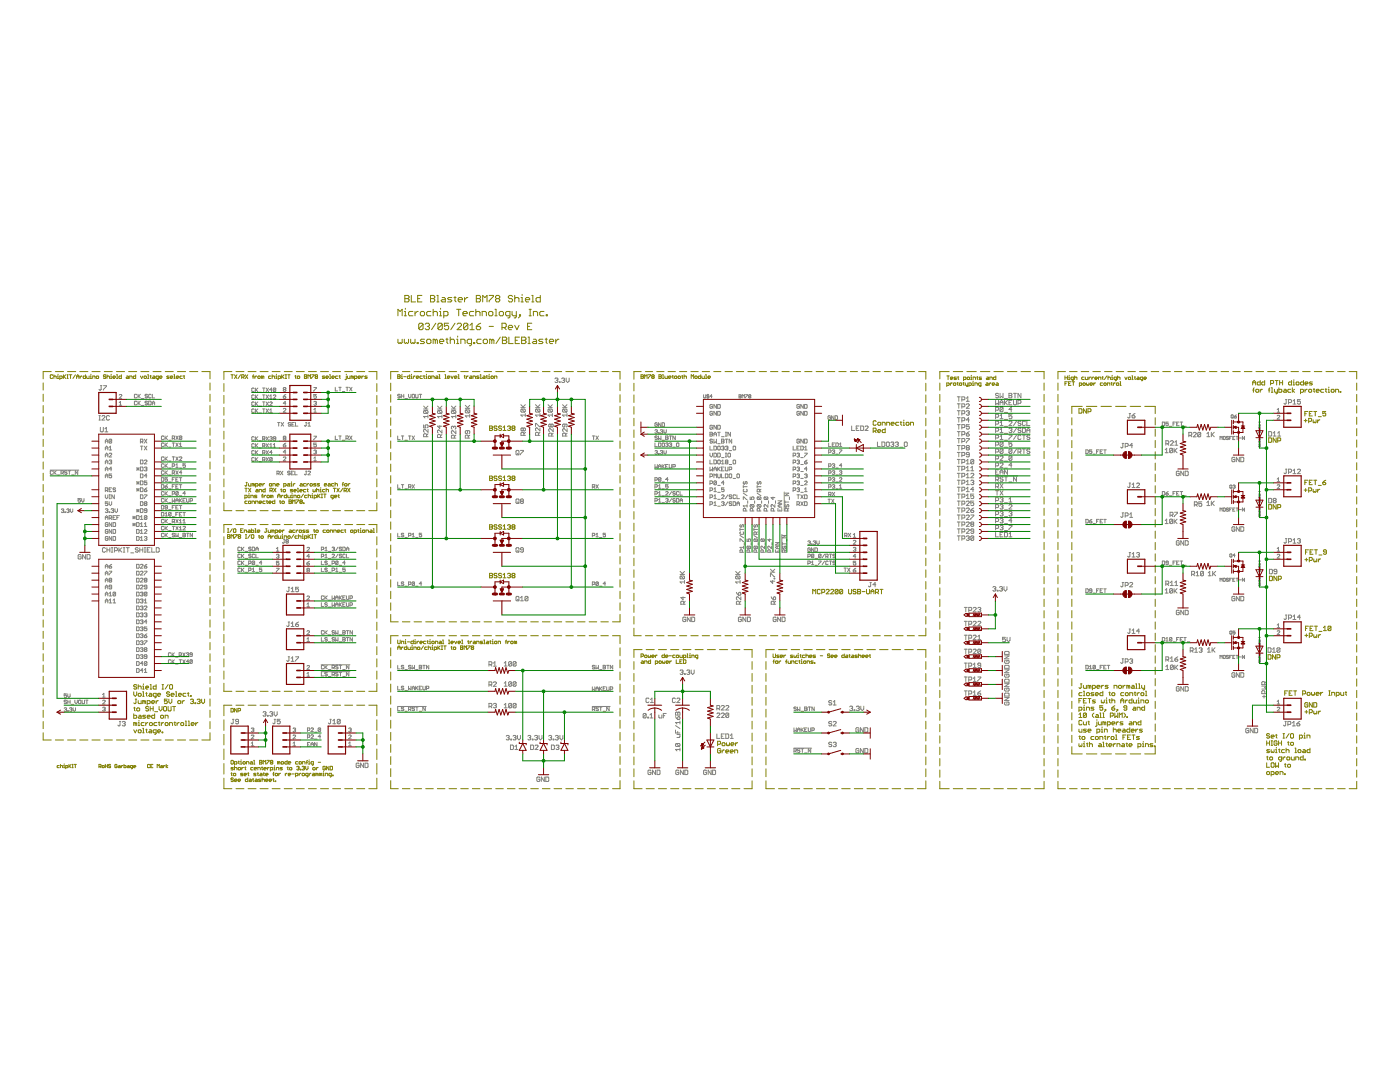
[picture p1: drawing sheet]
<svg xmlns="http://www.w3.org/2000/svg" width="279mm" height="216mm" viewBox="0 0 279 216" stroke-linecap="round" stroke-linejoin="round" font-family="sans-serif">
<g fill="none" stroke="#808080" stroke-width=".2">
<path d="M20 77h.3M20.2 77v.7l-.2 .2-.3-.2M20.6 77h.6l-.6 .9M23.8 78.8l.1-.1 .4 .1-.5 .7h.5M27.3 78.8l-.1-.1-.4 .1 .1 .6 .4-.1M27.5 78.7v.7M27.6 79l.4 .4M28 78.7l-.5 .5M28.2 79.5h.5M29.4 78.8l-.3-.1-.1 .2 .3 .1 .1 .3-.1 .1-.3-.1M30.2 78.8l-.2-.1-.3 .1 .1 .6 .4-.1M30.4 78.7v.7h.5"/>
<path d="M50.7 78.9l-.1-.1-.4 .1 .2 .6 .3-.1M50.7 77.6l-.1-.2-.4 .2 .2 .5 .3-.1M51 77.4v.7M51 78.8v.7M51.1 79.2l.4 .3M51.1 77.8l.4 .3M51.5 78.8l-.5 .5M51.5 77.4l-.5 .5M51.7 79.7h.5M51.7 78.3h.5M52.4 78.8h.5M52.4 77.4h.5"/>
<path d="M52.6 77.4v.7M52.6 78.8v.7M53.1 78.8l.5 .7M53.1 77.4l.5 .7M53.6 78.8l-.5 .7M53.6 77.4l-.5 .7M53.8 79.5h.5M53.8 79.1l.3-.3v.7M54.3 77.8h-.5l.4-.4v.7M54.5 78.9l.2-.1 .3 .1-.5 .6h.5M55 77.6l-.1 .5-.4-.1M55 77.6l-.3-.2-.2 .6"/>
<path d="M55 77.6l-.5 .4M56.5 79.1h.4l.1 .3-.3 .1zM56.7 77.7l-.2-.1 .2-.3 .3 .1-.1 .3M56.7 77.7l-.2 .1 .2 .3 .3-.1-.1-.3M56.7 77.7h.2M57 78.7l-.5 .4M62.6 77.3h.5l-.5 .8M63.1 78.7h-.5v.4l.3-.1 .2 .1-.1 .4-.4-.1M66.9 77.3v.7h.5M67.6 77.3h.5M67.9 77.3v.7M68.3 78.1h.5"/>
<path d="M69 77.3h.5M69.3 77.3v.7M69.8 77.3l.5 .7M70.3 77.3l-.5 .7M79.9 78.8l-.4-.1-.1 .2 .3 .1 .2 .3-.2 .1-.3-.1M80.1 79h.5M80.1 78.7v.7M80.6 78.7v.7M80.8 79.5h.5M81.5 78.7v.5l.3 .2 .2-.2v-.5M82.4 78.7l.3 .1-.1 .6-.3-.1zM83 78.7v.6l.1 .1 .3-.1v-.6"/>
<path d="M83.7 78.7h.5M83.9 78.7v.7M110.7 75.6l.5-.2 .1 .2-.1 .3M111 75.9h.2M111.2 75.9l.1 .1-.1 .3-.5-.1M111.6 76.2h.2v.1h-.2zM112.1 75.6l.4-.2 .2 .2-.2 .3M112.4 75.9h.1M112.5 75.9l.2 .1-.2 .3-.4-.1M113 75.4v.6l.3 .3 .3-.3v-.6M140.4 78.8l.1 .6 .3-.1v-.5M141.3 78.7v.8"/>
<path d="M141.5 78.9l-.1-.1-.3 .1 .1 .2 .3 .1-.1 .2-.3-.1M142.1 79.1h-.4l.3-.3v.6M147.5 78.8l.4 .1-.1 .5h-.3zM147.5 79.1h.3M148.1 79.4v-.6l.2 .2 .2-.2v.6M148.8 78.8h.4l-.4 .6M149.5 79.1l-.1-.1 .1-.2 .3 .1-.1 .2M149.5 79.1l-.1 .1 .1 .2 .3-.1-.1-.2M149.5 79.1h.2M191.1 79.2h.5M191.3 79.2v.9M192 79.8h.4l.2-.5-.2-.1h-.4v.9"/>
<path d="M192.8 79.5l.3-.3v.9M198.7 79.9v.9l.3-.3 .3 .3v-.9M199.3 78.6l-.2-.1-.4 .1 .1 .3 .5 .2-.2 .3-.4-.2M199.6 78.5v.9l.3-.3 .3 .3v-.9M200.5 79.9v.9M200.5 79.5h.6M201.1 79.9l-.6 .6M201.4 78.5h.4l.2 .1-.2 .3 .2 .3-.2 .2h-.4zM201.4 78.9h.4M202 79.9h-.6v.9h.6M202.3 79.9v.7l.1 .2 .5-.2v-.7M202.3 78.5h.6"/>
<path d="M202.6 78.5v.9M203.8 78.5v.9l-.6-.9v.9M256.5 79.7h.3M256.7 79.7v.8l-.2 .1-.3-.1M259.5 79.7h-.6v.5l.3-.2 .3 .2-.1 .4-.5-.1M10 93.8h5.7M10.5 94l-.1-.1-.4 .1v.5l.2 .2 .3-.2M10.8 93.9v.8M10.9 94.3l.3 .4M11.2 93.9l-.4 .5M11.5 94.8h.4M12.2 94.4h.3l.2-.4-.5-.1v.8"/>
<path d="M12.4 94.4l.3 .3M13.4 94l-.1-.1-.4 .1 .1 .3 .4 .1-.1 .3-.4-.2M13.6 93.9h.5M13.8 93.9v.8M14.3 94.8h.5M15.5 93.9v.8l-.5-.8v.8M16.1 99.5h-.5v.3l.2-.1 .3 .1-.2 .4-.3-.1M16.3 99.5v.4l.2 .3 .3-.3v-.4M19.7 83.8h.3M19.7 82.9h.3M19.9 82.9v.9M20 85.3v.7l.2 .2 .4-.2v-.7"/>
<path d="M20.3 83.1l.2-.2 .4 .2-.6 .7h.6M20.9 85.6l.3-.3v.9M20.9 86.2h.6M21 88h.5M21 93.6h.5M21 88.4v-.5l.3-.3 .2 .3v.5M21 89.8v-.5l.3-.3 .2 .3v.5M21 91.2v-.5l.3-.3 .2 .3v.5M21 92.6v-.5l.3-.3 .2 .3v.5M21 94v-.5l.3-.3 .2 .3v.5M21 95.3v-.5l.3-.2 .2 .2v.5M21 97.9l.5-.2-.1-.4h-.4v.8"/>
<path d="M21 98.7v.6l.3 .2 .2-.2v-.6M21 89.4h.5M21 95h.5M21 92.2h.5M21 90.8h.5M21.3 97.9l.2 .2M21.8 98.7h.2M21.8 90.6l.1-.2 .4 .2-.5 .6h.5M21.8 89.8h.5M21.8 97.7h.2M21.8 91.9l.4-.1 .1 .1-.1 .3M21.8 99.5h.2"/>
<path d="M21.8 89.3l.2-.3v.8M21.8 83.1l-.1-.2-.4 .2v.6l.1 .1 .4-.1M21.9 98.7v.8M22 92.2h.2M22.2 92.2l.1 .1-.1 .3-.4-.2M22.3 87.8l-.1 .6-.4-.1M22.3 97.3h-.5v.8h.5M22.3 93.6h-.5l.4-.4v.8M22.3 87.8l-.4-.2-.1 .7M22.3 94.6h-.5v.4l.2-.2 .3 .2-.1 .3-.4-.1M22.3 87.8l-.5 .5M22.8 98.7v.8l-.5-.8v.8"/>
<path d="M23.1 97.5l-.4-.2-.1 .3 .3 .1 .2 .3-.2 .1-.3-.1M23.8 80.3l.2-.2v.8M23.8 80.9h.5M27.3 93.6h.5M27.3 96.4h.5M27.3 97.7h.5M27.3 93.3l.5 .5M27.3 96.1l.5 .5M27.3 97.5l.5 .5M27.3 80.2l-.1-.1-.4 .1 .1 .6 .4-.1M27.5 93.3v.5M27.5 96.1v.5"/>
<path d="M27.5 97.5v.5M27.5 80.1v.7M27.6 80.4l.4 .4M27.8 93.3l-.5 .5M27.8 96.1l-.5 .5M27.8 97.5l-.5 .5M28 80.1l-.5 .4M28 89h.5M28 98.7l.5 .2-.1 .6h-.4zM28 97.3l.5 .2-.1 .6h-.4zM28 88.2l.5-.2-.1-.4h-.4v.8M28 96l.5 .1-.1 .6h-.4z"/>
<path d="M28 94.6l.5 .1-.1 .6h-.4zM28 93.2l.5 .1-.1 .7h-.4zM28 91.8l.5 .1-.1 .7h-.4zM28.2 80.9h.5M28.3 89v.8M28.3 88.2l.2 .2M28.8 98.7h.5l-.5 .8M28.8 97.7h.4l.1 .3-.4 .1zM28.8 93.3l.4-.1 .1 .1-.1 .3M28.8 91.9l.1-.1 .4 .1-.5 .7h.5M28.8 87.6l.5 .8M28.8 89l.5 .8"/>
<path d="M29.1 93.6h.1M29.2 93.6l.1 .1-.1 .3-.4-.2M29.3 96h-.5v.4l.3-.2 .2 .2-.1 .3-.4-.1M29.3 95h-.5l.4-.4v.7M29.3 97.3l-.5 .4M29.3 87.6l-.5 .8M29.3 89l-.5 .8M29.4 80.2l-.3-.1-.1 .2 .3 .1 .1 .3-.1 .1-.3-.1M29.7 80.1l.5 .1-.2 .6h-.3zM30.4 80.4h.5M30.4 80.8v-.5l.2-.2 .3 .2v.5M32.2 96.7l.5 .1-.1 .6h-.4z"/>
<path d="M32.2 95.3l.5 .1v.5l-.1 .1h-.4zM32.7 88.5l-.1-.1-.4 .1v.5l.1 .1 .4-.1M32.7 87.1l-.1-.1-.4 .1 .1 .6 .4-.1M32.7 98.2l-.1-.1-.4 .1v.5l.1 .1 .4-.1M32.7 99.6l-.1-.1-.4 .1 .1 .6 .4-.1M32.7 94l-.1-.1-.4 .1v.5l.1 .2 .4-.2M32.7 92.7l-.1-.2-.4 .2v.5l.1 .1 .4-.1M32.7 91.3l-.1-.1-.4 .1v.5l.1 .1 .4-.1M32.9 97.1h.4l.1 .2-.3 .1zM32.9 87v.7M32.9 88.4v.7M32.9 91.2v.7"/>
<path d="M32.9 92.5v.8M32.9 93.9v.8M32.9 98.1v.7M32.9 99.5v.7M33.1 94.3l.3 .4M33.1 92.9l.3 .4M33.1 87.4l.3 .3M33.1 98.4l.3 .4M33.1 88.8l.3 .3M33.1 99.8l.3 .4M33.1 91.5l.3 .4M33.4 95.3h-.5v.4l.3-.1 .2 .1-.1 .3-.4-.1"/>
<path d="M33.4 87l-.5 .5M33.4 98.1l-.5 .5M33.4 92.5l-.5 .5M33.4 96.7l-.5 .4M33.4 88.4l-.5 .5M33.4 99.5l-.5 .4M33.4 91.2l-.5 .4M33.4 93.9l-.5 .5M33.7 87.8h.4M33.7 98.9h.4M33.7 94.8h.4M33.7 97.5h.4"/>
<path d="M33.7 92h.4M33.7 93.4h.4M33.7 96.2h.4M33.7 89.2h.4M34.4 88.4h.4M34.4 87.5l.4-.1-.1-.4h-.3v.7M34.4 98.6l.4-.2-.1-.3h-.3v.7M34.4 94.4l.4-.1-.1-.4h-.3v.8M34.4 97.1h.2M34.4 93l.4-.1-.1-.4h-.3v.8M34.4 91.2h.4M34.4 99.5v.7l.2-.3 .2 .3v-.7"/>
<path d="M34.4 95.7h.2M34.6 87.5l.2 .2M34.6 88.4v.7M34.6 91.2v.7M34.6 94.4l.2 .3M34.8 96.7h-.4v.7M34.8 95.3h-.4v.7M35.1 99.8h.5M35.1 97.1h.2M35.1 87l.5 .7M35.1 93.3h.5M35.1 92.8l.2-.3v.8"/>
<path d="M35.1 95.7h.2M35.1 88.4l.5 .7M35.1 91.2l.5 .7M35.1 93.9l.5 .8M35.6 98.2v.5l-.1 .1-.4-.1M35.6 98.2l-.4-.1-.1 .6M35.6 96.7h-.5v.7h.5M35.6 87l-.5 .7M35.6 95.3h-.5v.7h.5M35.6 98.2l-.5 .5M35.6 88.4l-.5 .7M35.6 91.2l-.5 .7"/>
<path d="M35.6 93.9l-.5 .8M35.8 98.9h.5M35.8 91.3l.1-.1 .4 .1-.5 .6h.5M35.8 96.7h.5M35.8 99.5v.7M35.8 93.4h.5M35.8 95.3h.5M35.8 88.6l.2-.2v.7M35.8 89.1h.5M35.9 99.8l.4 .4M36 95.3v.7M36 96.7v.7"/>
<path d="M36.3 87.1l-.1 .6-.4-.1M36.3 87.1l-.4-.1-.1 .6M36.3 87.1l-.5 .5M36.3 94.3h-.5l.4-.4v.8M36.3 99.5l-.5 .4M36.5 99.8h.2M37 98.4h-.5l.4-.3v.7M37 99.5h-.5v.7h.5M37 92.5h-.5v.4l.2-.1 .3 .1-.1 .4-.4-.1M37.2 99.5v.6l.2 .1 .3-.1v-.6M38 99.9h.3l.1-.3-.4-.1v.7M50.7 87.2l-.1-.1-.4 .1 .2 .7 .3-.2"/>
<path d="M50.7 90l-.1-.1-.4 .1 .2 .6 .3-.1M50.7 80.3l-.1-.1-.4 .1 .2 .6 .3-.1M50.7 81.7l-.1-.1-.4 .1 .2 .6 .3-.1M50.7 91.4l-.1-.1-.4 .1v.5l.2 .1 .3-.1M50.7 88.6l-.1-.1-.4 .1v.5l.2 .1 .3-.1M51 80.2v.7M51 81.6v.7M51 87.1v.8M51 88.5v.7M51 89.9v.7M51 91.3v.7M51.1 91.7l.4 .3"/>
<path d="M51.1 90.3l.4 .3M51.1 87.5l.4 .4M51.1 88.9l.4 .3M51.1 82l.4 .3M51.1 80.6l.4 .3M51.5 91.3l-.5 .5M51.5 87.1l-.5 .5M51.5 88.5l-.5 .5M51.5 81.6l-.5 .5M51.5 80.2l-.5 .5M51.5 89.9l-.5 .5M51.7 92.1h.5"/>
<path d="M51.7 88h.5M51.7 89.4h.5M51.7 90.7h.5M51.7 82.4h.5M51.7 81h.5M52.4 89l.5-.1-.1-.4h-.4v.7M52.4 87.6h.4l.1-.4-.5-.1v.8M52.4 90.4h.4l.1-.4-.5-.1v.7M52.4 91.8l.5-.1-.1-.4h-.4v.7M52.4 81.6h.5M52.4 80.2h.5M52.6 91.8l.3 .2"/>
<path d="M52.6 87.6l.3 .3M52.6 89l.3 .2M52.6 80.2v.7M52.6 81.6v.7M52.6 90.4l.3 .2M53.1 91.3l.5 .7M53.1 87.1l.5 .8M53.1 88.5l.5 .7M53.1 81.6l.5 .7M53.1 80.2l.5 .7M53.1 89.9l.5 .7M53.6 91.3l-.5 .7"/>
<path d="M53.6 87.1l-.5 .8M53.6 88.5l-.5 .7M53.6 81.6l-.5 .7M53.6 80.2l-.5 .7M53.6 89.9l-.5 .7M53.8 87.2l.4-.1 .1 .1-.1 .3M53.8 80.3l.2-.1 .3 .1-.5 .6h.5M53.8 89.2h.5M53.8 88.8l.3-.3v.7M53.8 81.8l.3-.2v.7M53.8 82.3h.5M54.1 87.5h.1"/>
<path d="M54.2 87.5l.1 .1-.1 .3-.4-.2M54.3 90.3h-.5l.4-.4v.7M54.3 91.4l-.1-.1-.4 .1v.5M54.3 91.4l-.5 .5M54.3 91.4v.5l-.1 .1-.4-.1M54.5 89.2h.5M54.5 88.8l.3-.3v.7M55 87.5l-.5-.1 .2-.3 .3 .1v.5l-.1 .2-.4-.2M55.3 94.5l.4-.1-.1-.4h-.3v.7M55.4 84.3h.5M55.5 94.5l.2 .2M55.6 84.3v.7"/>
<path d="M56 94l.5 .7M56.1 84.3l.5 .7M56.5 94l-.5 .7M56.5 88.8h.4l.1 .2-.3 .2zM56.5 81.6l.2-.1 .3 .1-.5 .7h.5M56.5 91.3l.2-.1 .3 .1-.5 .6h.5M56.6 84.3l-.5 .7M56.7 87.4h.2M56.7 87.4l-.2 .1 .2 .3 .3-.1-.1-.3M56.7 87.4l-.2-.1 .2-.3 .3 .2-.1 .2M57 80.5h-.5l.4-.4v.8M57 90.2h-.5l.4-.4v.8"/>
<path d="M57 88.4l-.5 .4M57.9 94.1l-.1-.1-.4 .1 .1 .3 .4 .1-.1 .2-.4-.1M58 84.4l-.1-.1-.4 .1 .2 .3 .3 .1-.1 .2-.4-.1M58.1 94.4h.3M58.3 84.7h.2M58.6 94h-.5v.7h.5M58.7 84.3h-.4v.7h.4M58.8 94v.7h.5M59 84.3v.7h.5M61 94h.2M61 84.3h.2M61.1 84.3v.6l-.1 .1-.3-.1"/>
<path d="M61.1 94v.6l-.1 .1-.3-.1M61.5 94.1l.1-.1 .4 .1-.5 .6h.5M61.5 85h.5M61.5 84.5l.2-.2v.7M62.6 91.4l.3-.2v.7M62.6 82.3h.5M62.6 87h.5l-.5 .8M62.6 81.7l.3-.2v.8M62.6 80.2l.4-.1 .1 .1-.1 .3M62.6 89.9l.4-.1 .1 .1-.1 .3M62.6 91.9h.5M62.9 80.5h.1"/>
<path d="M62.9 90.2h.1M63 80.5l.1 .1-.1 .3-.4-.2M63 90.2l.1 .1-.1 .3-.4-.2M63.1 88.4h-.5v.4l.3-.1 .2 .1-.1 .4-.4-.2M66.9 87v.7h.5M67.6 87h.5M67.9 87v.7M68.3 87.8h.5M69 87.5h.4l.1-.4-.5-.1v.7M69.3 87.5l.2 .2M69.8 87l.5 .7M70.3 87l-.5 .7"/>
<path d="M79.4 87v.7h.5M79.4 96.7v.7h.5M80.1 87h.5M80.1 96.7h.5M80.3 87v.7M80.3 96.7v.7M80.8 87.8h.5M80.8 97.5h.5M81.5 87h.5M81.5 97.2h.4l.1-.4-.5-.1v.7M81.8 97.2l.2 .2M81.8 87v.7"/>
<path d="M82.3 96.7l.4 .7M82.3 87l.4 .7M82.7 96.7l-.4 .7M82.7 87l-.4 .7M84.5 81.6h.9M84.5 84.8v.6h.5l-.2-.3 .2-.3 .4 .1-.1 .5M84.5 81l.6 .6M84.7 81.9l-.2 .2 .2 .4h.6M84.7 81.9h.6l.1 .2-.1 .4M84.7 81.9l.6 .6M85.1 87.1v-.4l-.4-.1-.2 .1v.4h.9M85.4 83.1h-.9l.3 .3"/>
<path d="M85.4 82.8v.6M85.4 81l-.4 .5M85.4 85.7v.6l-.6-.6-.3 .1 .2 .5M85.4 86.6l-.3 .2M87.3 81.6h.9M87.3 81l.6 .6M87.5 81.9l-.2 .5 .2 .1h.6M87.5 81.9h.6l.1 .2-.1 .4M87.5 81.9l.6 .6M87.8 84.9v.6l-.5-.5h.9M87.9 87.3v-.5l-.4-.1-.2 .1v.5h.9M88.2 85.8v.6l-.6-.6-.3 .2 .2 .4"/>
<path d="M88.2 83.1h-.9l.3 .3M88.2 82.8v.6M88.2 81l-.4 .5M88.2 86.7l-.3 .3M90.1 81.6h.9M90.1 81l.6 .6M90.2 81.9h.6l.2 .2-.2 .4M90.2 81.9l-.1 .5 .1 .1h.6M90.2 81.9l.6 .6M90.5 85.2l-.1-.2-.3 .2 .1 .4M90.5 85.2l.2-.2 .3 .2-.2 .4M90.5 85.2v.1"/>
<path d="M90.7 87.4v-.4l-.2-.2-.4 .2v.4h.9M91 85.9v.6l-.6-.6-.3 .2 .1 .4M91 83.1h-.9l.3 .3M91 82.8v.6M91 81l-.5 .5M91 86.8l-.3 .3M92.9 81.5h.8M92.9 80.9l.6 .6M93 81.8h.6l.1 .1-.1 .5M93 81.8l-.1 .1 .1 .5h.6M93 81.8l.6 .6M93.3 85.9v.5l-.1 .1-.3-.1 .1-.5h.6l.1 .2-.1 .4"/>
<path d="M93.5 87.4v-.4l-.5-.2-.1 .2v.4h.8M93.7 83h-.8l.3 .3M93.7 82.7v.6M93.7 80.9l-.4 .4M93.7 86.8l-.2 .3M103.1 89.9l.5 .1v.6l-.2 .2-.4-.2v-.6zM103.1 99.6l.5 .1v.6l-.2 .2-.4-.2v-.6zM103.3 90.5l.3 .3M103.9 89.9h.6l-.6 .9M103.9 81.3h.9M103.9 80.8l.6 .5M104.1 81.6h.6l.1 .2-.1 .4"/>
<path d="M104.1 81.6l-.2 .5 .2 .1h.6M104.1 81.6l.6 .6M104.4 85.5l-.1-.1-.3 .1 .1 .5 .3-.2M104.4 85.5l.2-.1 .3 .1-.2 .5-.3-.2M104.4 85.5v.3M104.6 86.9v-.5l-.5-.1-.1 .1v.5h.9M104.8 82.8h-.9l.3 .3M104.8 82.5v.6M104.8 80.8l-.4 .4M104.9 86.3l-.3 .3M106.9 85.1v-.6l.9 .6M106.9 81.3h.9"/>
<path d="M106.9 80.8l.6 .5M107 81.6l-.1 .5 .1 .1h.6M107 81.6h.6l.2 .2-.2 .4M107 81.6l.6 .6M107.5 86.9v-.5l-.2-.1-.4 .1v.5h.9M107.8 82.8h-.9l.3 .3M107.8 82.5v.6M107.8 85.4v.6l-.6-.6-.3 .1 .1 .5M107.8 80.8l-.5 .4M107.8 86.3l-.3 .3M109.4 81.3h.8M109.4 80.8l.5 .5"/>
<path d="M109.5 81.6l-.1 .5 .1 .1h.6M109.5 81.6h.6l.1 .2-.1 .4M109.5 81.6l.6 .6M110 84.8l-.2-.2-.3 .2 .2 .4 .3-.1M110 84.8l.1-.2 .3 .2-.1 .4-.3-.1M110 84.8v.3M110.1 87v-.4l-.1-.2-.5 .2v.4h.9M110.2 82.8h-.8l.3 .3M110.2 82.5v.6M110.2 80.8l-.4 .4M110.4 85.5v.6l-.7-.6-.2 .2 .2 .4M110.4 86.4l-.3 .3"/>
<path d="M112.3 81.3h.9M112.3 80.8l.6 .5M112.4 81.6l-.1 .5 .1 .1h.6M112.4 81.6h.6l.2 .2-.2 .4M112.4 81.6l.6 .6M112.7 84.6v.5l-.1 .1-.3-.1 .1-.5h.6l.2 .2-.2 .4M112.9 87v-.4l-.2-.2-.4 .2v.4h.9M113.2 82.8h-.9l.3 .3M113.2 82.5v.6M113.2 80.8l-.5 .4M113.2 85.5v.6l-.8-.6-.1 .2 .1 .4M113.2 86.4l-.3 .3"/>
<path d="M118.2 87h.5M118.2 97.2h.4l.1-.4-.5-.1v.7M118.5 87v.7M118.5 97.2l.2 .2M118.9 87l.5 .7M118.9 96.7l.5 .7M119.4 87l-.5 .7M119.4 96.7l-.5 .7M130.7 99.9h.4l.1-.3-.5-.1v.7M130.7 98.6l.5-.2-.1-.3h-.4v.7M130.7 88.4v.7h.5M130.7 92.7v.7l.2-.2 .3 .2v-.7"/>
<path d="M130.7 95.8h.4l.1-.4-.5-.1v.7M130.7 97.2h.4l.1-.4-.5-.1v.7M130.7 85.9l.4-.2 .1 .2-.1 .2M130.7 90l.4-.1 .1 .1-.1 .3M130.9 86.1h.2M130.9 90.3h.2M131.1 86.1l.1 .1-.1 .3-.4-.2M131.1 90.3l.1 .1-.1 .2-.4-.1M131.2 84.5l-.1-.1-.4 .1v.5l.4 .1 .1-.4h-.3M131.2 87.1l-.1-.1-.4 .1 .1 .3 .4 .1-.1 .2-.4-.1M131.4 88.4l.5 .1-.1 .6h-.4zM131.4 98.8h.5"/>
<path d="M131.4 86.3l.2 .2zM131.4 87v.7l.3-.2 .2 .2v-.7M131.4 90.5l.2 .1zM131.4 93.4v-.5l.3-.2 .2 .2v.5M131.4 93h.5M131.4 97.4h.5M131.4 98.3l.3-.2v.7M131.4 96.9l.3-.2v.7M131.4 99.7l.3-.2v.7M131.8 85.9l.3-.2 .2 .2-.2 .2M131.8 90l.3-.1 .2 .1-.2 .3M131.9 84.4v.7l-.5-.7v.7"/>
<path d="M131.9 95.4l-.3-.1-.2 .6M131.9 95.4v.5l-.1 .1-.4-.1M131.9 95.4l-.5 .5M132 86.1h.1M132 90.3h.1M132.1 84.4l.5 .1-.1 .6h-.4zM132.1 87.8h.5M132.1 98.9h.5M132.1 92.7v.7M132.1 86.1l.2 .1-.2 .3-.3-.2M132.1 90.3l.2 .1-.2 .2-.3-.1M132.1 97.5h.5"/>
<path d="M132.1 96.2h.5M132.2 88.4l.4 .1-.1 .6-.4-.1zM132.2 93l.4 .4M132.5 85.7v.5l.2 .3 .3-.3v-.5M132.5 89.9v.5l.2 .2 .3-.2v-.5M132.6 92.7l-.5 .5M132.8 88.5l.4-.1 .1 .1-.1 .3M132.8 87l.5 .1-.1 .6h-.4zM132.8 98.2l.2-.1 .3 .1-.5 .6h.5M132.8 99.6l.4-.1 .1 .1-.1 .2M132.8 93h.3M132.8 87.4h.4"/>
<path d="M133.1 99.8h.1M133.1 88.8h.1M133.2 99.8l.1 .1-.1 .3-.4-.1M133.2 88.8l.1 .1-.1 .2-.4-.1M133.3 92.7h-.5v.7h.5M133.3 96.7h-.5v.4l.4-.2 .1 .4-.1 .1-.4-.1M133.3 95.7h-.5l.4-.4v.7M133.6 88.5l.3-.1 .1 .1-.1 .3M133.6 92.7v.6l.1 .1 .3-.1v-.6M133.6 87h.4M133.8 88.8h.1M133.8 87v.7"/>
<path d="M133.9 88.8l.1 .1-.1 .2-.3-.1M134 98.1l-.4 .7M134 99.5l-.4 .7M134.3 93.2h.3l.2-.4-.5-.1v.7M134.3 89.2h.5M134.8 99.6l-.2-.1-.3 .1 .1 .2 .4 .1-.2 .3-.3-.1M134.8 98.2l-.4-.1-.1 .2 .3 .1 .2 .3-.2 .1-.3-.1M134.8 87v.7l-.5-.7v.7M135 88.5l.1-.1 .4 .1-.1 .6-.4-.1zM135 99.5l.5 .1-.1 .6h-.4zM135.5 98.2l-.1-.1-.4 .1v.5l.1 .1 .4-.1M135.7 99.8h.5"/>
<path d="M135.7 98.1v.7h.5M141.7 86.3l.5 .1-.1 .6h-.4zM141.7 99.3h.4l.1-.4-.5-.2v.8M141.7 90.4v.5l.2 .3 .3-.3v-.5M141.7 93.2v.8l.2-.3 .3 .3v-.8M141.7 95.1h.4l.1-.4-.5-.1v.7M141.7 96.5h.4l.1-.4-.5-.1v.7M141.7 97.9h.4l.1-.4-.5-.2v.8M141.7 89v.8h.5M141.7 91.8v.8h.5M141.7 86.6h.4M142.2 85l-.1-.1-.4 .1v.5l.1 .1 .4-.1v-.3h-.3"/>
<path d="M142.2 87.8l-.4-.2-.1 .3 .4 .1 .1 .3-.1 .1-.4-.1M142.2 80.8l-.1-.1-.4 .1 .1 .7 .4-.2v-.2h-.3M142.2 82.2l-.1-.1-.4 .1 .1 .6 .4-.1v-.2h-.3M142.5 89l.5 .2-.1 .6h-.4zM142.5 98.1h.5M142.5 93.6h.5M142.5 90.4l.5 .2-.1 .6h-.4zM142.5 87v-.5l.2-.2 .3 .2v.5M142.5 87.6v.8l.2-.2 .3 .2v-.8M142.5 91.8l.5 .1-.1 .7h-.4zM142.5 94v-.5l.2-.3 .3 .3v.5M142.5 95.3v-.7l.2 .2 .3-.2v.7"/>
<path d="M142.5 86.6h.5M142.5 97.6l.2-.3v.8M142.5 99l.2-.3v.8M142.5 99.5h.5M143 96.1l-.1-.1-.4 .1v.5M143 96.1l-.1 .6-.4-.1M143 80.7v.8l-.5-.8v.8M143 82.1v.7l-.5-.7v.7M143 84.9v.7l-.5-.7v.7M143 96.1l-.5 .5M143.2 86.3h.5M143.2 84.9l.5 .1v.5l-.1 .1h-.4z"/>
<path d="M143.2 82.1l.5 .1-.1 .6h-.4zM143.2 80.7l.5 .1-.1 .7h-.4zM143.2 91.9l.2-.1 .3 .1-.1 .7-.4-.2zM143.2 88.5h.5M143.2 90.4l.5 .2-.1 .6h-.4zM143.2 93.2v.8M143.2 94.6v.6l.2 .1 .3-.1v-.6M143.2 96.9h.5M143.2 98.2h.5M143.2 99.6h.5M143.4 89l.3 .2-.1 .6-.4-.1zM143.4 93.6l.3 .4"/>
<path d="M143.5 86.3v.7M143.7 93.2l-.5 .5M144 89.2l.4-.2 .1 .2-.1 .2M144 87.6h.4l.1 .2-.1 .6h-.4zM144 88h.4M144 98.9l.1-.2 .4 .2-.5 .6h.5M144 87.1h.5M144 93.6h.3M144 91.3h.5M144 94.6v.7h.5M144 92.6h.5M144 92.1l.3-.3v.8"/>
<path d="M144.3 89.4h.1M144.4 89.4l.1 .1-.1 .3-.4-.1M144.5 97.3h-.5v.4l.3-.1 .2 .1-.1 .4-.4-.1M144.5 93.2h-.5v.8h.5M144.5 96.4h-.5l.4-.4v.7M144.8 86.3h.2M144.8 89.2l.3-.2 .2 .2-.2 .2M144.8 87h.2M144.8 91.2h.2M144.8 90.4h.2M144.8 93.2v.6l.1 .2 .4-.2v-.6M144.8 94.6l.5 .1-.2 .6h-.3z"/>
<path d="M144.8 87.6h.5M144.9 92.2l-.1 .1 .1 .3 .4-.2-.2-.2M144.9 86.3v.7M144.9 90.4v.8M144.9 92.2l-.1-.1 .1-.3 .4 .1-.2 .3M144.9 92.2h.2M145 89.4h.1M145 87.6v.8M145.1 89.4l.2 .1-.2 .3-.3-.1M145.3 90.6l.1-.2 .4 .2-.2 .6-.3-.1zM145.3 98.7l-.5 .8M145.5 89.9h.5"/>
<path d="M145.5 94.7l.1-.1 .4 .1-.1 .6-.4-.1zM145.5 93.7h.4l.1-.4-.5-.1v.8M145.5 92.7h.5M145.8 86.3v.7l-.5-.7v.7M146 98.9l-.1-.2-.4 .2 .1 .2 .4 .2-.1 .2-.4-.1M146 87.6v.8l-.5-.8v.8M146.3 91.9l.1-.1 .4 .1-.1 .7-.4-.2zM146.3 95.5h.5M146.4 89l.4 .2-.1 .6-.4-.1zM146.8 98.9l-.1-.2-.4 .2v.5l.1 .1 .4-.1M147.1 98.7v.8h.5M147.2 94.6l.4 .1-.2 .6-.3-.1z"/>
<path d="M148.3 99.7v-.5l.8 .5M148.3 97.1h.8M148.3 96.9v.5M148.3 98.4l.8 .5M148.5 96.1l-.2 .1 .2 .4 .2-.1 .1-.4 .3 .1-.1 .4M148.5 97.6l-.2 .1 .2 .4h.5l.1-.1-.1-.4M149.2 99.9v.5M149.7 99.2v.5h.4l-.1-.3 .1-.2 .4 .1-.2 .4M150.6 99.9v.5M151.1 97.1h.8M151.1 96.9v.5M151.1 98.4l.8 .5"/>
<path d="M151.2 99.2h.5l.2 .1-.2 .4M151.2 96.1l-.1 .1 .1 .4 .3-.1 .1-.4 .3 .1-.2 .4M151.2 99.2l-.1 .1 .1 .4h.5M151.2 99.2l.5 .5M151.6 98.1v-.4l-.4-.1-.1 .5h.8M151.9 97.6l-.3 .3M152 99.9v.5M152.6 99.2h.5l.1 .1-.1 .4M152.6 99.2l.5 .5M152.6 99.2l-.1 .3 .6 .2M153.4 99.9v.5M154.3 99.2v.5l-.4-.4h.7"/>
<path d="M154.8 99.9v.5M155.3 99.9h.7l-.7 .5h.7M156.5 98.2v3.8M156.7 99.9v.5M156.7 98.4h.7l-.7 .5h.7M157.5 99.2v.5M158.3 89v.8h.5M158.3 90.9h.4l.1-.3-.5-.2v.8M158.3 96.5h.4l.1-.4-.5-.1v.7M158.3 92.3l.5-.1-.1-.4h-.4v.8M158.3 93.7h.4l.1-.4-.5-.1v.8M158.3 95.1l.5-.1-.1-.4h-.4v.7"/>
<path d="M158.3 97.9h.4l.1-.4-.5-.2v.8M159 98.7h.6M159 90.6l.4-.2 .2 .2-.2 .2M159 89.4h.3M159 96.1l.4-.1 .2 .1-.2 .3M159 91.9l.4-.1 .2 .1-.2 .3M159 93.3l.4-.1 .2 .1-.2 .3M159 94.7l.4-.1 .2 .1-.2 .3M159 97.5l.4-.2 .2 .2-.2 .2M159.3 93.6h.1M159.3 96.4h.1M159.3 95h.1"/>
<path d="M159.3 97.7h.1M159.3 92.2h.1M159.3 90.8h.1M159.3 98.7v.8M159.4 97.7l.2 .2-.2 .2-.4-.1M159.4 92.2l.2 .1-.2 .3-.4-.2M159.4 93.6l.2 .1-.2 .3-.4-.2M159.4 95l.2 .1-.2 .2-.4-.1M159.4 90.8l.2 .1-.2 .3-.4-.1M159.4 96.4l.2 .1-.2 .2-.4-.1M159.6 89h-.6v.8h.6M159.6 87.8l-.2-.2-.4 .2 .2 .6 .4-.1v-.3h-.3"/>
<path d="M159.6 82.2l-.2-.1-.4 .1 .2 .6 .4-.1v-.2h-.3M159.6 80.8l-.2-.1-.4 .1 .2 .7 .4-.2v-.2h-.3M159.8 89l.5 .2-.1 .6h-.4zM159.8 91.3h.5M159.8 96.9h.5M159.8 95.5h.5M159.8 98.2h.5M159.8 94.1h.5M159.8 92.7h.5M159.8 98.7l.5 .8M160.3 80.7v.8l-.5-.8v.8M160.3 82.1v.7l-.5-.7v.7"/>
<path d="M160.3 87.6v.8l-.5-.8v.8M160.3 98.7l-.5 .8M160.6 87.6h.4l.1 .2-.1 .6h-.4zM160.6 98.7l.5 .2-.1 .6h-.4zM160.6 98.1h.5M160.6 80.7l.5 .1-.1 .7h-.4zM160.6 92.2h.4l.1 .2-.4 .2zM160.6 82.1l.5 .1-.1 .6h-.4zM160.6 96.1l.1-.1 .4 .1-.5 .6h.5M160.6 89.8h.5M160.6 90.4h.5l-.5 .8M160.6 94.7l.4-.1 .1 .1-.1 .3"/>
<path d="M160.6 97.6l.2-.3v.8M160.6 89.3l.2-.3v.8M160.8 95h.2M161 95l.1 .1-.1 .2-.4-.1M161.1 93.6h-.5l.4-.4v.8M161.1 91.8l-.5 .4M165.2 99.6h.5M165.4 94.4h.3l.2-.4-.5-.1v.8M165.4 90.3h.3l.2-.4-.5-.1v.7M165.4 98.7h.3l.2-.4-.5-.1v.8M165.4 93h.3l.2-.3-.5-.2v.8M165.4 88.4v.7h.5"/>
<path d="M165.4 95.8h.3l.2-.4-.5-.1v.7M165.4 97.2h.3l.2-.4-.5-.1v.7M165.5 99.6v.7M165.6 98.7l.3 .3M165.7 83.1l-.1-.1-.4 .1 .2 .6 .3-.1v-.3h-.2M166 99.6l.4 .7M166.1 95.4l.4-.1 .1 .1-.1 .3M166.1 96.8l.4-.1 .1 .1-.1 .3M166.1 94l.4-.1 .1 .1-.1 .3M166.1 92.7l.4-.2 .1 .2-.1 .2M166.1 89.9l.4-.1 .1 .1-.1 .2M166.1 88.8h.2"/>
<path d="M166.1 98.2l.5 .8M166.3 97.1h.2M166.3 95.7h.2M166.3 90.1h.2M166.3 92.9h.2M166.3 94.3h.2M166.4 83v.7l-.4-.7v.7M166.4 99.6l-.4 .7M166.5 97.1l.1 .1-.1 .2-.4-.1M166.5 90.1l.1 .2-.1 .2-.4-.1M166.5 94.3l.1 .1-.1 .3-.4-.2M166.5 95.7l.1 .1-.1 .2-.4-.1"/>
<path d="M166.5 92.9l.1 .1-.1 .3-.4-.1M166.6 88.4h-.5v.7h.5M166.6 98.2l-.5 .8M166.7 83l.5 .1-.2 .6h-.3zM166.8 88.4l.5 .1-.1 .6h-.4zM166.8 94.8h.5M166.8 97.5h.5M166.8 93.4h.5M166.8 96.2h.5M166.8 90.6h.5M167.5 89.8h.5l-.5 .7M167.5 94l.4-.1 .1 .1-.1 .3"/>
<path d="M167.5 88.6l.3-.2v.7M167.5 97.4h.5M167.5 95.4l.1-.1 .4 .1-.5 .6h.5M167.5 89.1h.5M167.5 96.9l.3-.2v.7M167.8 94.3h.1M167.9 94.3l.1 .1-.1 .3-.4-.2M168 92.9h-.5l.4-.4v.8M170 85v.9h.6M170.9 85.4h.3M171.4 85h-.5v.9h.5M171.8 85h.4l.2 .2v.5l-.2 .2h-.4z"/>
<path d="M172.7 85.2l.1-.2 .4 .2-.5 .7h.5M175.1 88.2v.9h.6M176 88.2h.4l.2 .1v.6l-.2 .2h-.4zM177 88.2l.5 .1v.6l-.2 .2-.4-.2v-.6zM177.8 88.3l.4-.1 .2 .1-.2 .3M178.1 88.6h.1M178.2 88.6l.2 .2-.2 .3-.4-.2M178.7 88.3l.4-.1 .2 .1-.2 .3M179 88.6h.1M179.1 88.6l.2 .2-.2 .3-.4-.2M179.6 89.2h.6M180.6 88.2l.5 .1v.6l-.2 .2-.4-.2v-.6z"/>
<path d="M191.1 84.7h.5M191.1 87.5h.5M191.1 98.6h.5M191.1 94.4h.5M191.1 86.1h.5M191.1 90.3h.5M191.1 88.9h.5M191.1 80.6h.5M191.1 82h.5M191.1 83.4h.5M191.1 91.7h.5M191.1 93h.5"/>
<path d="M191.1 95.8h.5M191.1 97.2h.5M191.1 100h.5M191.3 80.6v.9M191.3 82v.8M191.3 83.4v.8M191.3 84.7v.9M191.3 86.1v.9M191.3 87.5v.9M191.3 88.9v.9M191.3 90.3v.9M191.3 91.7v.9"/>
<path d="M191.3 93v.9M191.3 94.4v.9M191.3 95.8v.9M191.3 97.2v.9M191.3 98.6v.9M191.3 100v.9M192 85.3h.4l.2-.4-.2-.2h-.4v.9M192 88.1h.4l.2-.4-.2-.2h-.4v.9M192 99.2h.4l.2-.5-.2-.1h-.4v.9M192 90.9h.4l.2-.5-.2-.1h-.4v.9M192 86.7h.4l.2-.4-.2-.2h-.4v.9M192 95h.4l.2-.4-.2-.2h-.4v.9"/>
<path d="M192 81.2h.4l.2-.5-.2-.1h-.4v.9M192 89.5h.4l.2-.5-.2-.1h-.4v.9M192 82.5h.4l.2-.4-.2-.1h-.4v.8M192 83.9h.4l.2-.4-.2-.1h-.4v.8M192 92.3h.4l.2-.5-.2-.1h-.4v.9M192 93.6h.4l.2-.4-.2-.2h-.4v.9M192 96.4h.4l.2-.4-.2-.2h-.4v.9M192 97.8h.4l.2-.4-.2-.2h-.4v.9M192.8 87.5h.6l-.6 .9M192.8 98.1h.6M192.8 80.7l.2-.1 .4 .1-.6 .8h.6M192.8 86.6h.5l.1 .3-.4 .1z"/>
<path d="M192.8 80.1h.6M192.8 92l.3-.3v.9M192.8 95.3h.6M192.8 93.9h.6M192.8 92.6h.6M192.8 99.5h.6M192.8 93.3l.3-.3v.9M192.8 94.7l.3-.3v.9M192.8 96.1l.3-.3v.9M192.8 97.5l.3-.3v.9M192.8 98.9l.3-.3v.9M192.8 82.1l.5-.1 .1 .1-.1 .3"/>
<path d="M192.8 96.7h.6M193 89.3l-.2 .2 .2 .3 .4-.2-.1-.3M193 89.3h.3M193 89.3l-.2-.1 .2-.3 .4 .1-.1 .3M193.1 82.4h.2M193.3 82.4l.1 .1-.1 .3-.5-.1M193.4 84.7h-.6v.5l.3-.2 .3 .2-.1 .4-.5-.1M193.4 90.7h-.4l-.2-.1 .2-.3 .4 .1v.6l-.1 .2-.5-.2M193.4 83.8h-.6l.5-.4v.8M193.4 86.1l-.6 .5M193.7 94.6l.2-.2 .4 .2-.6 .7h.6M193.7 93.3l.3-.3v.9"/>
<path d="M193.7 93.9h.6M193.7 96l.5-.2 .1 .2-.1 .3M194 96.3h.2M194.2 96.3l.1 .1-.1 .3-.5-.1M194.3 100h-.6v.4l.3-.1 .3 .1-.1 .5-.5-.2M194.3 98.6h-.6v.4l.3-.1 .3 .1-.1 .5-.5-.2M194.3 91.8v.6l-.1 .2-.5-.2M194.3 97.7h-.6l.5-.5v.9M194.3 91.8l-.4-.1-.2 .1v.6M194.3 91.8l-.6 .6M198.6 95h4.5M198.7 88.8h.4l.2-.5-.2-.1h-.4v.9"/>
<path d="M198.7 86h.4l.2-.4-.2-.2h-.4v.9M198.7 84.6h.4l.2-.4-.2-.2h-.4v.9M198.7 83.2h.4l.2-.4-.2-.1h-.4v.8M198.7 99.9h.4l.2-.5-.2-.1h-.4v.9M198.7 87.4h.4l.2-.4-.2-.2h-.4v.9M198.7 97.1h.4l.2-.4-.2-.2h-.4v.9M198.7 94.2h.3M198.7 90.2h.4l.2-.5-.2-.1h-.4v.9M198.7 91.6h.4l.2-.5-.2-.1h-.4v.9M198.7 93h.4l.2-.5-.2-.1h-.4v.9M198.7 95.7h.4l.2-.4-.2-.2h-.4v.9M198.7 81.9h.4l.2-.5-.2-.1h-.4v.8"/>
<path d="M198.7 97.9h.6M199 95.7l.3 .3M199 97.1l.3 .3M199 97.9v.9M199.3 93.7h-.6v.9h.6M199.6 84.9h.6M199.6 87.7h.6M199.6 86.3h.6M199.6 94.2h.6M199.6 80.3h.6M199.6 91.1l.1-.1 .5 .1-.6 .8h.6M199.6 99.4l.4-.1 .2 .1-.2 .3"/>
<path d="M199.6 94.6v-.6l.3-.3 .3 .3v.6M199.6 80.8v-.6l.3-.3 .3 .3v.6M199.6 92.5l.1-.1 .5 .1-.6 .8h.6M199.6 87.1l.3-.3v.9M199.6 83l.3-.3v.8M199.6 84.3l.3-.3v.9M199.6 85.7l.3-.3v.9M199.6 97.9l.6 .9M199.6 96.5l.6 .9M199.6 83.5h.6M199.9 99.7h.1M200 99.7l.2 .2-.2 .3-.4-.2"/>
<path d="M200.2 88.3l-.5-.1-.1 .1v.6M200.2 89.7v.6l-.2 .2-.4-.2M200.2 89.7l-.2-.1-.4 .1v.6M200.2 95.3l-.5-.2-.1 .3 .4 .2 .2 .3-.2 .1-.4-.1M200.2 81.4l-.5-.1-.1 .1v.6M200.2 81.4v.6l-.2 .1-.4-.1M200.2 88.3v.6l-.2 .2-.4-.2M200.2 89.7l-.6 .6M200.2 97.9l-.6 .9M200.2 96.5l-.6 .9M200.2 88.3l-.6 .6M200.2 81.4l-.6 .6"/>
<path d="M200.5 85.1h.6M200.5 87.8h.6M200.5 83.7h.6M200.5 86.5h.6M200.5 90.6h.6M200.5 82.3h.6M200.5 92h.6M200.5 93.4h.6M200.5 89.2h.6M200.5 95.1h.6M200.6 80.3l.5 .5M200.8 95.1v.9"/>
<path d="M201.1 93.7v.9l-.6-.9v.9M201.4 84.2l.1-.2 .5 .2-.6 .7h.6M201.4 86.8h.6l-.6 .9M201.4 80.3h.3M201.4 85.6l.4-.2 .2 .2-.2 .3M201.4 99.6l.3-.3v.9M201.4 96.2h.6M201.7 85.9h.1M201.8 85.9l.2 .1-.2 .3-.4-.1M202 88.2h-.6v.4l.3-.1 .3 .1-.2 .5-.4-.2M202 82.7h-.6v.4l.3-.1 .3 .1-.2 .4-.4-.1M202 89.7l-.6 .6"/>
<path d="M202 89.7l-.2-.1-.4 .1v.6M202 91.1l-.5-.1-.1 .1v.6M202 89.7v.6l-.2 .2-.4-.2M202 81.7h-.6l.4-.4v.8M202 91.1v.6l-.2 .2-.4-.2M202 91.1l-.6 .6M202 92.8h-.6l.4-.4v.9M202.9 89.6l-.6 .9M202.9 86.8l-.6 .9M202.9 84l-.6 .9M202.9 85.4l-.6 .9M202.9 95.1v.9l-.6-.9v.9"/>
<path d="M203.2 90.2h.4l.2-.5-.2-.1h-.4v.9M203.2 80.5h.4l.2-.5-.2-.1h-.4v.9M203.5 90.2l.3 .3M203.8 85.6l-.5-.2-.1 .3 .4 .2 .2 .3-.2 .1-.4-.1M203.8 84.2l-.5-.2-.1 .3 .4 .2 .2 .3-.2 .1-.4-.1M203.8 87l-.2-.2-.4 .2v.5l.1 .2 .5-.2M204 85.4h.5l.1 .2v.6l-.1 .1h-.5zM204 86.8h.6M204 89.6h.6M204.3 86.8v.9M204.3 89.6v.9M204.6 84.2l-.1-.2-.5 .2v.6l.2 .1 .4-.1"/>
<path d="M204.9 86.3v-.6l.3-.3 .3 .3v.6M204.9 85.9h.6M204.9 84v.9h.6M205.5 87l-.1-.2-.5 .2 .2 .2 .4 .2-.1 .3-.5-.2M205.5 89.7l-.1-.1-.5 .1 .2 .3 .4 .2-.1 .3-.5-.2M216.7 89.8l.5 .1-.1 .6h-.4zM217.9 89.8h-.5v.3l.3-.1 .2 .1-.1 .4-.4-.1M218.1 90.6h.5M218.8 90.1h.3M219.3 89.8h-.5v.7M219.6 90.1h.2M220 89.8h-.4v.7h.4"/>
<path d="M220.3 89.8h.5M220.5 89.8v.7M223.9 88.5h.3M224.1 88.5v.7l-.2 .2-.3-.2M224.6 89.1h.4l.1-.5-.1-.1h-.4v.9M225.3 82.5h.3M225.3 96.4h.3M225.5 82.5v.7l-.2 .2-.3-.2M225.5 96.4v.7l-.2 .2-.3-.2M225.9 83h.5l.1 .2-.4 .2zM225.9 97.3h.6M225.9 96.7l.3-.3v.9"/>
<path d="M226 88.9h-.6l.5-.4v.9M226.5 82.5l-.6 .5M226.8 96.5l.2-.1 .4 .1-.6 .8h.6M232 84.2l.5 .1-.2 .6h-.3zM232 98.1l.5 .1v.5l-.2 .1h-.3zM232.5 89.7l.3-.2v.8M232.5 90.3h.6M232.7 88.5h.4l.2-.4-.2-.2h-.4v.9M232.7 98.4h.3l.2 .3-.4 .1zM233 88.5l.3 .3M233.2 84.2h-.5v.4l.2-.1 .3 .1-.2 .3-.3-.1M233.2 98.1l-.5 .3"/>
<path d="M233.4 85.1h.5M233.4 98.9h.5M233.6 88.1l.1-.2 .5 .2-.6 .7h.6M234 89.6l-.4-.1-.2 .1v.6M234 89.6v.6l-.1 .1-.5-.1M234 89.6l-.6 .6M234.1 98.4h.3M234.1 84.6h.3M234.3 89.5v.8M234.5 88.8h.6M234.5 88.2l.3-.3v.9M234.5 89.9l.4 .4"/>
<path d="M234.6 84.2h-.5v.7M234.6 98.1h-.5v.7M234.8 98.4h.3M234.8 84.6h.3M234.9 89.5l-.6 .5M235.3 84.2h-.5v.7h.5M235.3 98.1h-.5v.7h.5M235.4 94.2l-.2-.2-.4 .2v.6l.1 .1 .5-.1v-.3h-.3M235.5 84.2h.5M235.5 98.1h.5M235.8 84.2v.7M235.8 98.1v.7"/>
<path d="M236.2 94v.9l-.6-.9v.9M236.3 85.1h.4M236.3 98.9h.4M236.5 94h.5l.1 .2v.6l-.1 .1h-.5zM237.3 86.9h.4l.1-.5-.1-.1h-.4v.9M237.6 86.9l.2 .3M238.1 86.4l.2-.1 .4 .1-.6 .8h.6M239.6 86.4l-.4-.1-.2 .1v.6M239.6 86.4v.6l-.1 .2-.5-.2M239.6 86.4l-.6 .6M240.9 86.6l.3-.3v.8M240.9 87.1h.5"/>
<path d="M241.7 86.3v.8M241.7 100v.9M241.9 86.7l.4 .4M242.3 86.3l-.6 .5M242.3 100l-.6 .6M243.5 87.7v-.6l.2 .2 .2-.2v.6M244.1 87.2l.1-.1 .3 .1-.1 .5-.3-.1zM245.2 87.2l-.1-.1-.3 .1 .1 .2 .3 .1-.1 .2-.3-.1M245.4 87.4h.2M245.4 96.9l.1-.1 .4 .1-.2 .5-.3-.1zM245.6 97.2l.3 .2M245.7 82.9l.1-.1 .3 .1-.1 .5-.3-.1z"/>
<path d="M245.8 87.1h-.4v.6M245.9 83.2l.2 .2M246 87.4h.3M246.1 96.9l.3-.1 .1 .1-.1 .2M246.3 97.1h.1M246.3 83.1h.4l.1 .2-.4 .1zM246.4 97.1l.1 .1-.1 .2-.3-.1M246.4 91.4l-.1-.2-.4 .2v.6l.1 .1 .4-.1v-.3h-.3M246.4 87.1h-.4v.6h.4M246.7 87.1h.4M246.8 82.8l-.5 .3M246.9 87.1v.6"/>
<path d="M247.3 87.4h.4M247.3 91.2v.9l-.6-.9v.9M247.6 91.2h.5l.1 .2v.6l-.1 .1h-.5zM248.4 87.1v.6l-.5-.6v.6M251.2 86h.1M251.2 88.7h.1M251.2 99.8h.1M251.2 99.2l.3 .1zM251.2 84.9l.3 .1-.2-.1M251.2 87.7l.3 .1-.2-.1M251.2 98.8l.3 .1-.2-.1M251.3 85.3l.2 .1h-.2z"/>
<path d="M251.3 86.3v.1M251.3 86.9v.2M251.3 88.1l.2 .1h-.2zM251.3 89v.2M251.3 86.4h.1M251.3 89.2h.1M251.3 86.9h.1M251.3 85.7l.1 .2 .1-.2M251.3 86.9l.2 .2v-.2M251.3 88.5l.1 .1 .1-.1M251.3 88.8h.2M251.3 99.6l.1 .1 .1-.1"/>
<path d="M251.3 84.6l.1 .1M251.3 84.8l.1 .1zM251.3 85.1l.1 .1M251.3 85.6h.1zM251.3 87.3l.1 .1M251.3 87.5l.1 .2zM251.3 87.9l.1 .1M251.3 88.3l.1 .1zM251.3 98.4l.1 .1M251.3 98.6l.1 .1zM251.3 99l.1 .1M251.3 99.4l.1 .1z"/>
<path d="M251.3 85.2h.2M251.3 84.7h.2M251.3 88h.2M251.3 87.4h.2M251.3 99.1h.2M251.3 98.5h.2M251.4 86.3l-.1 .1M251.4 89l-.1 .2M251.4 86.3h.1M251.4 89h.1M251.4 86.3v.1M251.4 89v.2"/>
<path d="M251.5 84.2v.1M251.5 84.8l-.1 .1M251.5 85.6h-.1M251.5 85.9v.1M251.5 86.2l-.2-.1 .2 .1M251.5 87.5l-.1 .2M251.5 88.3l-.1 .1M251.5 89l-.2-.1 .2 .1M251.5 98v.1M251.5 98.6l-.1 .1M251.5 99.4l-.1 .1M251.5 99.8v.1"/>
<path d="M251.5 86h-.2M251.5 99.8l-.2 .1M251.5 84.2l-.2 .1M251.5 98.1h-.2M253.2 86.1h.4l.2 .2v.6l-.2 .1h-.4zM253.2 99.4h.4l.2 .2v.6l-.2 .1h-.4zM254.1 86.4l.3-.3v.9M254.1 87h.6M254.2 99.9l-.1-.2 .1-.3 .5 .2-.2 .3M254.2 99.9l-.1 .1 .1 .3 .5-.1-.2-.3M254.2 99.9h.3M254.9 81.7l.2-.2v.8"/>
<path d="M254.9 83l.1-.1 .4 .1-.5 .6h.5M254.9 95.6l.2-.2v.7M254.9 96.1h.5M254.9 96.9l.1-.2 .4 .2-.5 .6h.5M254.9 82.3h.5M255 87h.6M255 86.4l.3-.3v.9M256.5 93.6h.3M256.7 93.6v.8l-.2 .1-.3-.1M257.2 80.3h.4l.1-.4-.1-.2h-.4v.9M257.2 94.2h.4l.1-.4-.1-.2h-.4v.9M258 94.5h.6"/>
<path d="M258 93.9l.3-.3v.9M258 80l.3-.3v.9M258 80.6h.6M258.9 93.8l.2-.2 .4 .2-.6 .7h.6M12.3 101.7l.3-.1 .1 .1-.1 .2M12.5 101.9h.1M12.6 101.9l.1 .1-.1 .3-.3-.1M13 102.2l.1 .1zM13.3 101.7l.4-.1 .1 .1-.1 .2M13.6 101.9h.1M13.7 101.9l.1 .1-.1 .3-.4-.1M14 101.6v.4l.3 .3 .2-.3v-.4"/>
<path d="M16.2 110.8l-.2-.1-.4 .1v.6l.1 .1 .5-.1v-.3h-.3M17.1 110.7v.8l-.6-.8v.8M17.4 110.7h.4l.2 .1v.6l-.2 .1h-.4zM21 101.6l.4-.1 .1 .1-.1 .3M21 113h.5M21 115.8h.5M21 119.9h.5M21 103.7v-.6l.3-.2 .2 .2v.6M21 113.4v-.5l.3-.3 .2 .3v.5M21 114.7v-.5l.3-.2 .2 .2v.5M21 116.1v-.5l.3-.2 .2 .2v.5M21 117.5v-.5l.3-.2 .2 .2v.5"/>
<path d="M21 118.9v-.5l.3-.2 .2 .2v.5M21 103.3h.5M21 114.4h.5M21 117.1h.5M21 118.5h.5M21 109.4l-.1-.1-.5 .1v.6l.2 .2 .4-.2M21.3 101.9h.1M21.3 109.3v.9M21.3 109.7h.6M21.4 101.9l.1 .1-.1 .3-.4-.1M21.5 100.1h-.5v.4l.3-.1 .2 .1-.1 .4-.4-.1M21.5 105.8l-.1-.1-.4 .1 .1 .6 .4-.1v-.3h-.2"/>
<path d="M21.5 104.4l-.1-.1-.4 .1 .1 .7 .4-.2v-.2h-.2M21.5 107.2l-.1-.1-.4 .1 .1 .6 .4-.1v-.3h-.2M21.8 102.2l.1 .1zM21.8 114h.5l-.5 .7M21.8 113h.4l.1 .2-.4 .2zM21.8 103.4l.5-.1-.1-.4h-.4v.8M21.8 100.1v.5l.2 .3 .3-.3v-.5M21.8 118.4l.2-.2v.7M21.8 119.8l.2-.3v.8M21.8 118.9h.5M21.9 115.8l-.1 .1 .1 .2 .4-.1-.1-.2M21.9 115.8h.3"/>
<path d="M21.9 115.8l-.1-.2 .1-.2 .4 .1-.1 .3M21.9 109.3v.9M22 103.4l.3 .3M22.2 101.6l.4-.1 .1 .1-.1 .3M22.2 109.3h.3M22.2 110.2h.3M22.3 117.1l-.5-.1 .1-.2 .4 .1v.5l-.1 .1-.4-.1M22.3 104.3v.8l-.5-.8v.8M22.3 105.7v.7l-.5-.7v.7M22.3 107.1v.7l-.5-.7v.7M22.3 112.6l-.5 .4M22.4 109.3v.9"/>
<path d="M22.4 101.9h.2M22.6 101.9l.1 .1-.1 .3-.4-.1M22.6 105.7l.5 .1-.2 .6h-.3zM22.6 107.1l.5 .1-.2 .6h-.3zM22.6 103.3h.2M22.6 104.3l.5 .1-.2 .7h-.3zM22.6 119.8l.2-.3v.8M22.8 109.9h.5l.1-.2-.1-.4h-.5v.9M22.9 101.5v.5l.3 .3 .3-.3v-.5M23.1 102.9h-.5v.8h.5M23.1 118.3l-.4-.1-.1 .6M23.1 118.3l-.2 .6-.3-.1"/>
<path d="M23.1 118.3l-.5 .5M23.3 103.3h.3M23.7 109.3v.9M23.8 102.9h-.5v.8M23.9 109.7l.4 .5M24.3 109.3l-.6 .6M24.6 109.3h.3M24.6 110.2h.3M24.8 109.3v.9M25.2 109.3h.6M25.5 109.3v.9M26.1 110.3h.6"/>
<path d="M26.5 103l.5 .5M26.5 103.3h.5M26.5 104.4l.5 .5M26.5 104.7h.5M26.8 103v.5M26.8 104.4v.5M27 103l-.5 .5M27 104.4l-.5 .5M27.3 101.9h.5M27.3 114l.5 .1-.2 .6h-.3zM27.3 112.6l.5 .1-.2 .7h-.3zM27.3 115.4l.5 .1-.2 .6h-.3z"/>
<path d="M27.3 116.8l.5 .1-.2 .6h-.3zM27.3 107.1l.5 .1-.2 .6h-.3zM27.3 101.6l.5 .6M27.3 102.9l.5 .1-.2 .7h-.3zM27.3 104.3l.5 .1-.2 .7h-.3zM27.3 105.7l.5 .1-.2 .6h-.3zM27.3 118.2l.5 .1-.2 .6h-.3zM27.3 119.5l.5 .2-.2 .6h-.3zM27.5 101.6v.6M27.6 109.4l-.4-.1-.2 .3 .5 .1 .1 .3-.1 .2-.5-.2M27.8 101.6l-.5 .6M27.9 109.7h.6"/>
<path d="M27.9 109.3v.9M28 100.1l.5 .1-.1 .7h-.4zM28 101.5l.5 .1-.1 .7h-.4zM28 114.1l.2-.1 .3 .1-.5 .6h.5M28 112.7l.2-.1 .3 .1-.5 .7h.5M28 115.5l.2-.1 .3 .1-.5 .6h.5M28 116.9l.2-.1 .3 .1-.5 .6h.5M28 107.8h.5M28 118.3l.4-.1 .1 .1-.1 .2M28 119.7l.4-.2 .1 .2-.1 .2M28 103.7h.5M28 103.1l.3-.2v.8"/>
<path d="M28 104.5l.3-.2v.8M28 105.9l.3-.2v.7M28 107.3l.3-.2v.7M28 105.1h.5M28 106.4h.5M28.3 119.9h.1M28.3 118.5h.1M28.4 118.5l.1 .2-.1 .2-.4-.1M28.4 119.9l.1 .1-.1 .3-.4-.1M28.5 109.3v.9M28.8 109.3h.3M28.8 110.2h.3"/>
<path d="M28.8 114h.5l-.5 .7M28.8 113h.4l.1 .2-.4 .2zM28.8 105.8l.1-.1 .4 .1-.5 .6h.5M28.8 107.2l.4-.1 .1 .1-.1 .2M28.8 105.1h.5M28.8 104.5l.3-.2v.8M28.8 119.8l.3-.3v.8M28.9 100.5l-.1-.1 .1-.3 .4 .1-.1 .3M28.9 115.8l-.1 .1 .1 .2 .4-.1-.1-.2M28.9 115.8h.3M28.9 115.8l-.1-.2 .1-.2 .4 .1-.1 .3M28.9 100.5l-.1 .1 .1 .3 .4-.1-.1-.3"/>
<path d="M28.9 109.3v.9M28.9 100.5h.3M29.1 107.4h.1M29.2 107.4l.1 .2-.1 .2-.4-.1M29.3 101.9l-.5-.1 .1-.3 .4 .1v.6l-.1 .1-.4-.1M29.3 117.1l-.5-.1 .1-.2 .4 .1v.5l-.1 .1-.4-.1M29.3 112.6l-.5 .4M29.3 118.3l-.4-.1-.1 .6M29.3 103l-.1 .7-.4-.2M29.3 118.3l-.1 .6-.4-.1M29.3 103l-.4-.1-.1 .6M29.3 103l-.5 .5"/>
<path d="M29.3 118.3l-.5 .5M29.4 109.7h.3M30 109.3h-.6v.9h.6M30.3 109.3v.9h.6M31.2 109.3h.4l.2 .1v.6l-.2 .2h-.4zM32.2 102.3l.5 .1-.1 .6h-.4zM32.2 100.9l.5 .1v.5l-.1 .1h-.4zM32.7 105.1l-.1-.1-.4 .1 .1 .6 .4-.1M32.7 106.5l-.1-.1-.4 .1v.5l.1 .1 .4-.1M32.7 103.8l-.1-.2-.4 .2v.4l.1 .2 .4-.2M32.9 103.6v.8M32.9 105v.7"/>
<path d="M32.9 106.4v.7M32.9 103h.5M32.9 102.5l.3-.2v.7M33.1 105.4l.3 .3M33.1 106.8l.3 .3M33.1 104l.3 .4M33.4 101.2l-.5-.1 .2-.2 .3 .1v.5l-.1 .1-.4-.1M33.4 103.6l-.5 .5M33.4 105l-.5 .5M33.4 106.4l-.5 .5M33.7 100.3h.4M33.7 101.7h.4"/>
<path d="M33.7 104.5h.4M33.7 105.9h.4M33.7 107.3h.4M34.1 102.4l-.1-.1-.3 .1v.4M34.1 102.4l-.1 .6-.3-.2M34.1 102.4l-.4 .4M34.4 105h.4M34.4 104.1l.4-.1-.1-.4h-.3v.8M34.4 101.2h.2M34.4 103.1h.4M34.6 104.1l.2 .3M34.6 105v.7"/>
<path d="M34.8 100.9h-.4v.7M34.8 106.5l-.3-.1-.1 .3 .3 .1 .1 .2-.1 .1-.3-.1M35.1 100.2v-.5l.2-.2 .3 .2v.5M35.1 106.4v.7l.2-.2 .3 .2v-.7M35.1 101.2h.2M35.1 103.6l.5 .8M35.1 105l.5 .7M35.1 102.6h.2M35.6 102.3h-.5v.7M35.6 100.9h-.5v.7h.5M35.6 103.6l-.5 .8M35.6 105l-.5 .7"/>
<path d="M35.8 100.9h.5M35.8 103.9l.2-.3v.8M35.8 105.3l.2-.3v.7M35.8 104.4h.5M35.8 105.7h.5M35.8 102.6h.2M35.8 107.3h.5M36 100.9v.7M36.3 102.3h-.5v.7h.5M36.5 102.3h.5M36.5 106.4l.5 .1-.1 .3 .1 .2-.1 .1h-.4zM36.5 105.1l.1-.1 .4 .1-.5 .6h.5"/>
<path d="M36.5 104.4h.5M36.5 103.9l.2-.3v.8M36.5 106.8h.4M36.7 102.3v.7M37.2 106.4h.5M37.5 106.4v.7M38.4 106.4v.7l-.4-.7v.7M48 112.1l-.2-.1-.3 .1v.5l.1 .1 .4-.1M48 109.3l-.2-.1-.3 .1v.5l.1 .1 .4-.1M48 113.5l-.2-.2-.3 .2 .1 .6 .4-.2M48 110.7l-.2-.1-.3 .1 .1 .6 .4-.1M48.2 109.2v.7"/>
<path d="M48.2 110.6v.7M48.2 112v.7M48.2 113.3v.8M48.3 112.3l.4 .4M48.3 109.5l.4 .4M48.3 113.7l.4 .4M48.3 110.9l.4 .4M48.7 112l-.5 .4M48.7 113.3l-.5 .5M48.7 109.2l-.5 .5M48.7 110.6l-.5 .5M48.9 112.8h.5"/>
<path d="M48.9 111.4h.5M48.9 114.2h.5M48.9 110h.5M49.6 112.4l.5-.1-.1-.3h-.4v.7M49.6 113.8l.5-.1-.1-.4h-.4v.8M50.1 109.3l-.4-.1-.1 .2 .4 .1 .1 .3-.1 .1-.4-.1M50.1 110.7l-.1-.1-.4 .1 .1 .2 .4 .2-.1 .2-.4-.1M50.3 114.1h.5M50.3 109.2l.5 .1v.5l-.1 .1h-.4zM50.3 113.6l.3-.3v.8M50.8 112.1v.5l-.1 .1-.4-.1M50.8 112.1l-.3-.1-.2 .6"/>
<path d="M50.8 110.7l-.1-.1-.4 .1 .2 .6 .3-.1M50.8 112.1l-.5 .5M51.1 112.8h.4M51.1 110.6v.7h.4M51.1 114.2h.4M51.1 109.5h.4M51.1 109.9v-.5l.2-.2 .2 .2v.5M52.3 113.3h-.5v.4l.2-.1 .3 .1-.2 .4-.3-.2M52.3 112.3h-.5l.3-.3v.7M55.2 113.4h.5l-.5 .8M55.2 110h.5M55.2 110.7l.3-.1 .2 .1-.2 .3"/>
<path d="M55.2 109.5l.2-.3v.8M55.4 111h.1M55.5 111l.2 .1-.2 .3-.3-.1M55.7 112h-.5v.4l.2-.2 .3 .2-.2 .4-.3-.2M56.6 107.7h.2M56.7 107.7v.6l-.1 .1-.2-.1M57.2 108l-.1 .1 .1 .3 .4-.1-.2-.3M57.2 108l-.1-.1 .1-.2 .4 .1-.2 .2M57.2 108h.2M57.5 117.2h.3M57.7 117.2v.7l-.2 .2-.3-.2M58.1 118.1h.6"/>
<path d="M58.1 117.5l.3-.3v.9M59.6 117.2h-.6v.4l.3-.1 .3 .1-.2 .5-.4-.2M61.3 109.3l.1-.1 .4 .1-.5 .7h.5M61.3 112.4h.3l.2 .2-.4 .2zM61.3 119.1l.1-.2 .4 .2-.5 .6h.5M61.4 113.8l-.1 .1 .1 .3 .4-.2-.2-.2M61.4 113.8l-.1-.2 .1-.2 .4 .1-.2 .3M61.4 113.8h.2M61.8 111h-.5l.3-.4v.8M61.8 112l-.5 .4M64.1 112v.7h.5M64.1 113.3v.8h.5"/>
<path d="M64.1 109.7l.5-.2-.1-.3h-.4v.7M64.1 111.1l.5-.2-.1-.3h-.4v.7M64.6 119l-.1-.1-.4 .1 .1 .6 .4-.1M64.8 111.3h.5M64.8 109.9h.5M64.8 110.8l.3-.2v.7M64.8 109.4l.3-.2v.7M64.8 118.9v.7M65 119.3l.3 .3M65.3 113.5l-.1-.2-.4 .2 .2 .2 .3 .1-.1 .3-.4-.2M65.3 112.1l-.3-.1-.2 .2 .4 .1 .1 .3-.1 .1-.4-.1M65.3 118.9l-.5 .5"/>
<path d="M65.6 112.8h.4M65.6 111.4h.4M65.6 114.2h.4M65.6 110h.4M65.6 119.7h.4M66.3 112.4h.3l.2-.3-.5-.1v.7M66.3 113.8h.3l.2-.3-.5-.2v.8M66.3 109.3l.3-.1 .2 .1-.2 .2M66.3 110.7l.1-.1 .4 .1-.5 .6h.5M66.3 118.9v.7l.2-.2 .3 .2v-.7M66.5 109.5h.1M66.6 109.5l.2 .2-.2 .2-.3-.1"/>
<path d="M67 114.1h.5M67 113.6l.2-.3v.8M67 119.3h.5M67 119.6v-.5l.2-.2 .3 .2v.5M67.5 112.1v.5l-.1 .1-.4-.1M67.5 112.1l-.4-.1-.1 .6M67.5 110.6l-.5 .7M67.5 109.2l-.5 .7M67.5 112.1l-.5 .5M67.7 112.8h.5M67.7 114.2h.5M67.7 118.9v.7"/>
<path d="M67.8 119.3l.4 .3M68.2 110.7l-.1-.1-.4 .1 .1 .2 .4 .2-.1 .2-.4-.1M68.2 109.3l-.4-.1-.1 .2 .4 .1 .1 .3-.1 .1-.4-.1M68.2 118.9l-.5 .5M68.4 119.3h.3M68.4 109.2l.5 .1v.5l-.1 .1h-.4zM68.9 113.3h-.5v.4l.3-.1 .2 .1-.1 .4-.4-.2M68.9 118.9h-.5v.7h.5M68.9 110.7l-.1-.1-.4 .1 .1 .6 .4-.1M68.9 112.3h-.5l.4-.3v.7M69.1 110.6v.7h.5M69.1 109.5h.5"/>
<path d="M69.1 109.9v-.5l.3-.2 .2 .2v.5M69.1 118.9v.6l.2 .1 .3-.1v-.6M69.8 119.4h.4l.1-.4-.5-.1v.7M79.4 116.1v.7h.5M79.4 106.4v.7h.5M80.6 116.2l-.1-.1-.4 .1 .1 .3 .4 .1-.1 .2-.4-.1M80.6 106.5l-.4-.1-.1 .3 .4 .1 .1 .2-.1 .1-.4-.1M80.8 117h.5M80.8 107.3h.5M81.5 116.6h.4l.1-.4-.5-.1v.7M81.5 106.9h.4l.1-.4-.5-.1v.7M82.3 107.1h.4"/>
<path d="M82.3 106.7l.2-.3v.7M82.7 116.2l-.3-.1-.1 .6M82.7 116.2l-.1 .6-.3-.1M82.7 116.2l-.4 .5M83 117h.4M83 107.3h.4M84.2 106.4h-.5v.4l.2-.1 .3 .1-.2 .3-.3-.1M84.2 116.5h-.5l.3-.4v.7M103 109.4l.1-.1 .5 .1v.6l-.2 .2-.4-.2zM103.1 119l.5 .1v.6l-.2 .2-.4-.2v-.6zM103.3 109.9l.3 .3M103.3 100.2l.3 .3"/>
<path d="M103.3 119.6l.3 .3M103.9 119.9h.6M103.9 119.3l.3-.3v.9M104 100h.3M104 100l-.1 .2 .1 .3 .5-.2-.2-.3M104 100l-.1-.1 .1-.3 .5 .1-.2 .3M104.5 109.7h-.5l-.1-.1 .1-.3 .5 .1v.6l-.2 .2-.4-.2M105.4 119.1l-.5-.1-.1 .1v.6M105.4 119.1v.6l-.2 .2-.4-.2M105.4 119.1l-.6 .6M118.2 116.6h.4l.1-.4-.5-.1v.7M118.2 106.9l.5-.1-.1-.4h-.4v.7"/>
<path d="M118.9 107.1h.5M118.9 106.7l.3-.3v.7M119.4 116.2l-.3-.1-.2 .6M119.4 116.2l-.1 .6-.4-.1M119.4 116.2l-.5 .5M119.7 117h.4M119.7 107.3h.4M120.8 116.5h-.4l.3-.4v.7M120.8 106.4h-.4v.4l.2-.1 .2 .1-.1 .3-.3-.1M131.4 100.2h.5M132.1 100.3h.5M135.7 100.2v-.5l.3-.2 .2 .2v.5"/>
<path d="M135.7 114.6h.9M135.7 114l.6 .6M135.9 114.9l-.2 .5 .2 .1h.6M135.9 114.9h.6l.1 .2-.1 .4M135.9 114.9l.6 .6M136.3 119.1v.6l-.4-.5h.9M136.6 115.8v.6M136.6 116.1h-.9l.3 .3M136.6 114l-.4 .5M136.8 120l-.3 .3M141.7 100.6h.4l.1-.4-.5-.1v.8M142.5 100.9h.5"/>
<path d="M142.5 100.4l.2-.3v.8M143.2 101h.5M144 100.2l.4-.1 .1 .1-.1 .3M144.3 100.5h.1M144.4 100.5l.1 .1-.1 .3-.4-.1M145.3 100.1l-.5 .8M146 100.2l-.4-.1-.1 .3 .4 .1 .1 .3-.1 .1-.4-.1M146.3 100.1l.5 .1-.1 .7h-.4zM146.8 114.6h.9M146.8 114l.6 .6M147 114.9h.6l.1 .2-.1 .4M147 114.9l-.2 .5 .2 .1h.6"/>
<path d="M147 114.9l.6 .6M147 118.2l.4 .6M147.1 100.5h.5M147.1 100.9v-.5l.2-.3 .3 .3v.5M147.4 118.3l.3-.1 .1 .4-.4 .2zM147.7 105.4v.5M147.7 108v-.5l.7 .5M147.7 105.6h.7M147.7 106.8l.7 .5M147.7 116.1h-.9l.3 .3M147.7 115.8v.6M147.7 114l-.4 .5"/>
<path d="M147.8 104.7l-.1 .4 .2 .1 .1-.4 .3-.1 .1 .1-.1 .4M147.8 106.1l-.1 .2 .1 .3h.5l.1-.1-.1-.4M147.8 119.1v.6l-.7-.6-.1 .1 .1 .5M147.8 120l-.2 .3M148.2 110.2l-.2-.5-.3 .1v.4h.7M148.4 109.2h-.7l.2 .3M148.4 109v.5M148.5 108.3v.5M148.8 102l-.1-.5-.4 .1v.4h.8M149.1 107.5v.5h.3l-.1-.3 .4-.2 .1 .2-.1 .3M149.1 100.9h-.8l.3 .3M149.1 100.7v.5"/>
<path d="M149.2 109h.5l.1 .1-.1 .4M149.2 109l.5 .5M149.2 109l-.1 .1 .1 .4h.5M149.5 110.2v-.4l-.3-.1-.1 .5h.7M149.8 100.7l.7 .1-.2 .4M149.8 100.7l-.1 .4 .6 .1M149.8 100.7l.5 .5M149.9 108.3v.5M150.2 102l-.1-.5-.4 .1v.4h.8M150.5 105.4v.5M150.5 106.8l.7 .5M150.5 105.6h.7"/>
<path d="M150.6 104.7l-.1 .1 .1 .4 .2-.1 .1-.4 .3 .1-.1 .4M150.6 109l-.1 .1 .1 .4h.5M150.6 107.5l-.1 .4 .6 .1M150.6 109h.5l.1 .1-.1 .4M150.6 107.5h.5l.1 .2-.1 .3M150.6 109l.5 .5M150.6 107.5l.5 .5M150.9 110.2l-.1-.5-.3 .1v.4h.7M150.9 106.6v-.3l-.3-.2-.1 .5h.7M151.2 106.1l-.3 .3M151.2 100.7h.5l.2 .1-.2 .4M151.2 100.7l-.1 .1 .1 .4h.5"/>
<path d="M151.2 100.7l.5 .5M151.3 108.3v.5M151.6 102v-.4l-.4-.1-.1 .5h.8M152 107.5l.4 .5M152 107.5l-.2 .4 .6 .1M152 107.5l.6 .2-.2 .3M152.3 110.2v-.4l-.3-.1-.2 .5h.8M152.6 109v.5l-.5-.5-.3 .1 .2 .4M152.7 108.3v.5M153 102l-.1-.5-.4 .1v.4h.7M153.2 100.7v.5l-.5-.5-.2 .1 .1 .4M153.6 107.5v.5l-.4-.3h.7"/>
<path d="M153.7 110.2l-.1-.5-.4 .1v.4h.7M153.8 114.2h.8M153.8 115.1v-.6l.8 .6M153.8 113.6l.5 .6M153.9 119.1l.4 .6M153.9 109v.5l-.4-.5-.3 .1 .2 .4M154.1 108.3v.5M154.2 115.8v.6l-.4-.4h.8M154.3 119.2l.3-.1 .2 .4-.5 .2zM154.4 102l-.1-.5-.4 .1v.4h.7M154.5 115.4l.1 .1zM154.6 113.6l-.4 .4"/>
<path d="M154.6 100.7v.5l-.5-.5-.2 .1 .1 .4M154.7 108.3h.8l-.8 .5h.8M154.7 109.7v.5h.8v-.5M154.8 120l-.3 .3M155.1 109v.5M155.1 109.9v.3M155.3 101.5v.5h.7v-.5M155.5 109h-.5l-.3 .2 .3 .3h.5M155.6 100.7v.5M155.6 101.7v.3M156 100.7h-.5l-.2 .2 .2 .3h.5M156 106.6v3.6"/>
<path d="M156.1 106.8h.8l-.8 .5h.8M156.1 108.3v.5M156.1 108.5h.8M156.3 109l-.2 .1 .2 .4 .2-.2 .1-.3 .3 .1-.2 .4M156.6 110.2l-.1-.5-.4 .1v.4h.8M156.7 100.2h.7M156.8 100.7l-.1 .1 .1 .4 .2-.1 .2-.4 .2 .1-.1 .4M156.9 109.7l-.3 .2M157 107.5v.5M157.2 102v-.4l-.4-.1-.1 .5h.7M157.4 101.5l-.2 .2M159 100.6h.4l.2-.4-.6-.1v.8"/>
<path d="M159.3 100.6l.3 .3M159.8 100.1l.5 .8M160.3 100.1l-.5 .8M160.6 100.1l.5 .1-.1 .7h-.4zM161.2 112.4l.5-.1-.1-.3h-.4v.7M161.2 108.1l.4-.2 .1 .2-.1 .2M161.2 111.1l.5-.2-.1-.3h-.4v.7M161.5 108.3h.1M161.6 108.3l.1 .1-.1 .2-.4-.1M161.7 109.5l-.1-.2-.4 .2 .1 .5 .4-.1v-.2h-.2M161.9 112.7h.5M161.9 108.5l.2 .1z"/>
<path d="M161.9 112.2l.3-.2v.7M162.3 108.1l.4-.2 .1 .2-.1 .2M162.4 109.3v.7l-.5-.7v.7M162.4 110.7l-.3-.1-.2 .6M162.4 110.7l-.1 .6-.4-.1M162.4 110.7l-.5 .5M162.5 108.3h.2M162.6 112.8h.5M162.6 109.3l.5 .2-.1 .5h-.4zM162.6 111.4h.5M162.7 108.3l.1 .1-.1 .2-.4-.1M163 107.9v.5l.3 .2 .2-.2v-.5"/>
<path d="M163.4 112h.5l-.5 .7M163.9 110.7l-.4-.1-.1 .6M163.9 110.7l-.2 .6-.3-.1M163.9 110.7l-.5 .5M164.6 110.6l-.5 .7M164.6 112l-.5 .7M164.8 111.1l.5-.2-.1-.3h-.4v.7M165 111.1l.3 .2M165.3 112.1l-.1-.1-.4 .1v.5l.1 .1 .4-.1M165.5 112h.5M165.5 110.6h.5M165.8 110.6v.7"/>
<path d="M165.8 112v.7M166.7 112.1l-.4-.1-.1 .2 .4 .1 .1 .3-.1 .1-.4-.1M166.7 110.7l-.1-.1-.4 .1 .1 .2 .4 .2-.1 .2-.4-.1M168.4 113.3h.5M168.6 106.9h.3l.2-.4-.5-.1v.7M168.7 113.3v.8M168.8 106.9l.3 .2M169.1 113.3l.5 .8M169.3 106.4l.5 .7M169.6 113.3l-.5 .8M169.8 106.4l-.5 .7M170.3 113.8h.4l.1 .2-.4 .2z"/>
<path d="M170.3 106.7l.2-.3v.8M170.3 107.9l.1-.1 .4 .1-.5 .7h.5M170.3 109.3l.4-.1 .1 .1-.1 .3M170.3 107.2h.5M170.5 109.6h.2M170.7 109.6l.1 .1-.1 .3-.4-.1M170.8 112h-.5v.4l.2-.2 .3 .2-.1 .4-.4-.2M170.8 111h-.5l.4-.4v.8M170.8 113.4l-.5 .4M173.6 116.2h.3M173.8 116.2v.7l-.2 .2-.3-.2M174.8 116.7h-.6l.4-.5v.9"/>
<path d="M191.1 101.4h.5M191.1 102.8h.5M191.1 104.2h.5M191.1 105.5h.5M191.1 106.9h.5M191.3 101.4v.9M191.3 102.8v.9M191.3 104.2v.8M191.3 105.5v.9M191.3 106.9v.9M192 102h.4l.2-.5-.2-.1h-.4v.9M192 103.4h.4l.2-.5-.2-.1h-.4v.9"/>
<path d="M192 100.6h.4l.2-.5-.2-.1h-.4v.9M192 104.7h.4l.2-.4-.6-.1v.8M192 106.1h.4l.2-.4-.2-.2h-.4v.9M192 107.5h.4l.2-.4-.2-.2h-.4v.9M192.8 101.5l.2-.1 .4 .1-.6 .8h.6M192.8 100.1l.2-.1 .4 .1-.6 .8h.6M192.8 102.9l.2-.1 .4 .1-.6 .8h.6M192.8 105.7l.2-.2 .4 .2-.6 .7h.6M192.8 104.3l.2-.1 .4 .1-.6 .7h.6M192.8 107.1l.5-.2 .1 .2-.1 .3M193.1 107.4h.2M193.3 107.4l.1 .1-.1 .3-.5-.1"/>
<path d="M193.7 101.8h.5l.1 .3-.4 .2zM193.7 102.8h.6l-.6 .9M193.9 104.6l-.2-.2 .2-.2 .4 .1-.1 .3M193.9 104.6l-.2 .1 .2 .3 .4-.1-.1-.3M193.9 104.6h.3M194.3 107.1l-.4-.2-.2 .2v.6M194.3 107.1v.6l-.1 .1-.5-.1M194.3 106h-.4l-.2-.2 .2-.3 .4 .2v.6l-.1 .1-.5-.1M194.3 101.4l-.6 .4M194.3 107.1l-.6 .6M198.1 117.2l.5-.1 .1 .1-.1 .3M198.4 117.5h.2"/>
<path d="M198.6 117.5l.1 .1-.1 .3-.5-.1M198.7 102.7h.4l.2-.5-.2-.1h-.4v.9M198.7 101.3h.4l.2-.5-.2-.1h-.4v.9M198.7 104.1h.4l.2-.5-.2-.1h-.4v.9M198.7 105.4h.4l.2-.4-.2-.2h-.4v.9M198.7 106.2v.9h.6M199 117.8h.2v.1h-.2zM199.5 117.2l.4-.1 .2 .1-.2 .3M199.6 102.2l.4-.1 .2 .1-.2 .3M199.6 100.8l.4-.1 .2 .1-.2 .3M199.6 105l.4-.2 .2 .2-.2 .3M199.6 103.6l.4-.1 .2 .1-.2 .3"/>
<path d="M199.6 106.7h.3M199.8 117.5h.1M199.9 105.3h.1M199.9 103.9h.1M199.9 102.5h.1M199.9 101.1h.1M199.9 117.5l.2 .1-.2 .3-.4-.1M200 101.1l.2 .2-.2 .3-.4-.2M200 102.5l.2 .2-.2 .3-.4-.2M200 103.9l.2 .2-.2 .3-.4-.2M200 105.3l.2 .1-.2 .3-.4-.1M200.2 106.2h-.6v.9h.6"/>
<path d="M200.4 117.1v.5l.3 .3 .3-.3v-.5M200.5 106.2h.4l.2 .2v.6l-.2 .1h-.4zM200.5 104.5h.6M200.5 100.3h.6M200.5 105.9h.6M200.5 103.1h.6M200.5 101.7h.6M201.4 102.2l.4-.1 .2 .1-.2 .3M201.4 100.8l.1-.1 .5 .1-.6 .8h.6M201.4 104.8h.6l-.6 .9M201.4 100.2h.6M201.4 107.1h.6"/>
<path d="M201.4 106.5l.3-.3v.9M201.7 102.5h.1M201.8 102.5l.2 .2-.2 .3-.4-.2M202 103.9h-.6l.4-.4v.9M216.7 117.5l.5 .1-.1 .6h-.4zM216.7 103.6l.5 .2v.4l-.1 .2h-.4zM217.4 104h.4l.1 .2-.3 .2zM217.9 117.9l-.5-.1 .2-.3 .3 .1v.5l-.1 .1-.4-.1M217.9 103.6l-.5 .4M218.1 104.5h.5M218.1 118.3h.5M218.8 104h.3"/>
<path d="M218.8 117.9h.3M219.3 117.5h-.5v.7M219.3 103.6h-.5v.8M219.6 104h.2M219.6 117.9h.2M220 117.5h-.4v.7h.4M220 103.6h-.4v.8h.4M220.3 117.5h.5M220.3 103.6h.5M220.5 103.6v.8M220.5 117.5v.7M223.9 116.2h.3"/>
<path d="M223.9 102.3h.3M224.1 116.2v.7l-.2 .2-.3-.2M224.1 102.3v.8l-.2 .1-.3-.1M224.6 102.9h.4l.1-.4-.1-.2h-.4v.9M224.6 116.8h.4l.1-.4-.1-.2h-.4v.9M225.3 110.3h.3M225.4 116.4l.2-.2 .4 .2-.6 .7h.6M225.4 103.2h.6M225.4 102.6l.3-.3v.9M225.5 110.3v.7l-.2 .1-.3-.1M225.9 110.6l.3-.3v.8M225.9 111.1h.6"/>
<path d="M226.8 110.4l.5-.1 .1 .1-.1 .3M227.1 110.7h.2M227.3 110.7l.1 .1-.1 .3-.5-.1M232 112l.5 .1v.5l-.2 .1h-.3zM232.5 103.9l.3-.3v.9M232.5 117.8l.3-.3v.8M232.5 104.5h.6M232.5 118.3h.6M232.7 116.5h.4l.2-.4-.2-.1h-.4v.8M233 116.5l.3 .3M233.2 112.3l-.5-.1 .1-.2 .4 .1v.5l-.2 .1-.3-.1M233.4 112.8h.5"/>
<path d="M233.5 102.8h.5l.1-.1-.1-.5h-.5v.9M233.6 116.2l.3-.2v.8M233.6 116.8h.6M233.8 102.8l.3 .3M234 103.7l-.6 .6M234 103.7v.6l-.1 .2-.5-.2M234 103.7l-.4-.1-.2 .1v.6M234 117.6l-.4-.1-.2 .1v.6M234 117.6v.6l-.1 .1-.5-.1M234 117.6l-.6 .6M234.1 112.3h.3M234.3 103.6v.9"/>
<path d="M234.3 117.5v.8M234.4 102.2h.6l-.6 .9M234.5 116.2l.3-.2v.8M234.5 104l.4 .5M234.5 117.9l.4 .4M234.5 116.8h.6M234.6 112h-.5v.7M234.8 112.3h.3M234.9 103.6l-.6 .6M234.9 117.5l-.6 .5M235.3 112h-.5v.7h.5M235.4 108l-.2-.1-.4 .1v.6l.1 .2 .5-.2v-.3h-.3"/>
<path d="M235.5 112h.5M235.8 112v.7M236.2 107.9v.9l-.6-.9v.9M236.3 112.8h.4M236.5 107.9h.5l.1 .1v.6l-.1 .2h-.5zM237.8 114.6h.5l.1-.2-.1-.4h-.5v.9M238.1 114.6l.3 .3M238.4 100.7h.4l.2-.4-.2-.2h-.4v.9M238.7 100.7l.3 .3M238.7 114.9h.6M238.7 114.3l.3-.3v.9M239.8 100.1h-.6v.5l.3-.2 .3 .2-.1 .4-.5-.1"/>
<path d="M240.2 114.2l-.6 .5M240.2 114.2l-.5-.2-.1 .2v.5M240.2 114.2v.5l-.2 .2-.4-.2M240.9 100.3l.3-.3v.9M240.9 100.9h.5M241.1 114.3l.3-.3v.9M241.1 114.9h.6M241.9 100.4l.4 .5M242 114v.9M242.2 114.4l.4 .5M242.6 114l-.6 .6M243.5 102v-.6l.2 .2 .2-.2v.6"/>
<path d="M243.5 116v-.6l.2 .2 .2-.2v.6M244.1 101.5l.1-.1 .3 .1-.1 .5-.3-.1zM244.1 115.5l.1-.1 .3 .1-.1 .5-.3-.1zM245.2 101.5l-.1-.1-.3 .1 .1 .2 .3 .1-.1 .2-.3-.1M245.2 115.5l-.3-.1-.1 .2 .4 .3-.1 .1-.3-.1M245.4 101.7h.2M245.4 115.7h.2M245.4 110.6h.5l-.2 .5-.3-.1zM245.6 110.9l.3 .2M245.8 101.4h-.4v.6M245.8 115.4h-.4v.6M246 101.7h.3"/>
<path d="M246 115.7h.3M246.4 101.4h-.4v.6h.4M246.4 115.4h-.4v.6h.4M246.4 105.3l-.1-.2-.4 .2v.6l.1 .1 .4-.1v-.3h-.3M246.4 119.1l-.1-.1-.4 .1v.6l.1 .2 .4-.2v-.3h-.3M246.5 110.8h-.4l.3-.3v.6M246.7 101.4h.4M246.7 115.4h.4M246.9 101.4v.6M246.9 115.4v.6M247.3 101.7h.4M247.3 115.7h.4"/>
<path d="M247.3 105.1v.9l-.6-.9v.9M247.3 119v.9l-.6-.9v.9M247.6 119h.5l.1 .1v.6l-.1 .2h-.5zM247.6 105.1h.5l.1 .2v.6l-.1 .1h-.5zM248.4 101.4v.6l-.5-.6v.6M248.4 115.4v.6l-.5-.6v.6M251.2 102.6h.1M251.2 113.7h.1M251.2 116.5h.1M251.2 102h.3zM251.2 113.1l.3 .1zM251.2 115.8l.3 .1z"/>
<path d="M251.2 101.6l.3 .1-.2-.1M251.2 112.7l.3 .1-.2-.1M251.2 115.4l.3 .1-.2-.1M251.3 100.1v.2M251.3 100.8v.1M251.3 102.9v.1M251.3 114v.1M251.3 114.7v.1M251.3 116.8v.1M251.3 100.3h.1M251.3 103h.1M251.3 100.8h.1"/>
<path d="M251.3 114.1h.1M251.3 116.9h.1M251.3 114.7h.1M251.3 100.8l.2 .1v-.1M251.3 102.4l.1 .1 .1-.1M251.3 102.6h.2M251.3 113.5l.1 .1 .1-.1M251.3 114.7l.2 .1v-.1M251.3 116.2l.1 .2 .1-.2M251.3 116.5h.2M251.3 101.2l.1 .1M251.3 101.4l.1 .1z"/>
<path d="M251.3 101.8l.1 .1M251.3 102.2l.1 .1zM251.3 112.3h.1M251.3 112.5l.1 .1zM251.3 112.9l.1 .1M251.3 113.3l.1 .1zM251.3 113.7h.1M251.3 115.1l.1 .1M251.3 115.7h.1M251.3 116.1l.1 .1zM251.3 101.9h.2M251.3 101.3h.2"/>
<path d="M251.3 113h.2M251.3 112.4h.2M251.3 112.3l.1 .1M251.3 115.8h.2M251.3 115.7l.1 .1M251.3 115.2h.2M251.4 115.2v.2zM251.4 100.1l-.1 .2M251.4 102.9l-.1 .1M251.4 114l-.1 .1M251.4 116.8l-.1 .1M251.4 100.1h.1"/>
<path d="M251.4 102.9h.1M251.4 114h.1M251.4 116.8h.1M251.4 100.1v.2M251.4 102.9v.1M251.4 114v.1M251.4 116.8v.1M251.5 100.1l-.2-.1 .2 .1M251.5 101.4l-.1 .1M251.5 102.2l-.1 .1M251.5 102.8l-.2-.1 .2 .1M251.5 111.9v.1"/>
<path d="M251.5 112.5l-.1 .1M251.5 113.3l-.1 .1M251.5 113.7h-.2M251.5 113.9l-.1-.1-.1 .1h.2M251.5 115.3l-.1 .1M251.5 116.1l-.1 .1M251.5 116.7l-.1-.1-.1 .1h.2M251.5 112h-.3h.1M253.3 113.6h.5l.1 .1v.6l-.1 .2h-.5zM254.8 114h-.4l-.2-.1 .2-.3 .4 .1v.6l-.1 .2-.5-.2M254.9 109.5l.2-.3v.8M254.9 110.7l.1-.1 .4 .1-.5 .7h.5"/>
<path d="M254.9 110h.5M256.5 107.5h.3M256.7 107.5v.7l-.2 .2-.3-.2M257.2 108.1h.4l.1-.5-.1-.1h-.4v.9M258 107.8l.3-.3v.9M258 108.4h.6M258.9 107.6l.5-.1 .1 .1-.1 .3M259.2 107.9h.2M259.4 107.9l.1 .2-.1 .3-.5-.2M13.3 138.5h-.5v.3l.2-.1 .3 .1-.1 .4-.4-.2M13.3 139.8l-.1-.1-.4 .1 .1 .3 .4 .1-.1 .2-.4-.1M13.5 138.5v.4l.3 .3 .2-.3v-.4"/>
<path d="M13.5 139.7v.7M14 139.7v.7M14.9 139.7v.5l.3 .2 .2-.2v-.5M15.7 139.8l.1-.1 .4 .1-.2 .6-.3-.1zM16.4 139.7v.6l.1 .1 .4-.1v-.6M17.1 139.7h.5M17.3 139.7v.7M20.5 139.8l.1-.1 .4 .1-.5 .7h.5M20.5 138.6l.2-.3v.8M20.5 139.1h.5M21 120.3v-.5l.3-.3 .2 .3v.5M21.8 120.3h.5"/>
<path d="M22.6 120.3h.5M27.3 129.2l.5 .2-.2 .6h-.3zM27.3 127.9l.5 .1-.2 .6h-.3zM27.3 126.5l.5 .1-.2 .6h-.3zM27.3 132l.5 .1-.2 .7h-.3zM27.3 130.6l.5 .2-.2 .6h-.3zM27.3 125.1l.5 .1-.2 .7h-.3zM27.3 120.9l.5 .2-.2 .6h-.3zM27.3 122.3l.5 .1v.6l-.2 .1h-.3zM27.3 123.7l.5 .1-.2 .7h-.3zM27.3 133.4l.5 .1-.2 .7h-.3zM28 129.4l.4-.2 .1 .2-.1 .2"/>
<path d="M28 128l.4-.1 .1 .1-.1 .2M28 130.8l.4-.2 .1 .2-.1 .2M28 123.8l.4-.1 .1 .1-.1 .3M28 121.1l.4-.2 .1 .2-.1 .2M28 122.4l.4-.1 .1 .1-.1 .3M28 125.2l.4-.1 .1 .1-.1 .3M28 126.6l.4-.1 .1 .1-.1 .3M28.3 128.2h.1M28.3 131h.1M28.3 121.3h.1M28.3 122.7h.1M28.3 124.1h.1"/>
<path d="M28.3 125.5h.1M28.3 126.9h.1M28.3 129.6h.1M28.4 126.9l.1 .1-.1 .2-.4-.1M28.4 131l.1 .1-.1 .3-.4-.1M28.4 121.3l.1 .1-.1 .3-.4-.1M28.4 125.5l.1 .1-.1 .3-.4-.2M28.4 122.7l.1 .1-.1 .3-.4-.1M28.4 124.1l.1 .1-.1 .3-.4-.2M28.4 128.2l.1 .2-.1 .2-.4-.1M28.4 129.6l.1 .2-.1 .2-.4-.1M28.5 132.4h-.5l.4-.4v.8"/>
<path d="M28.5 133.8h-.5l.4-.4v.8M28.8 127.9h.5l-.5 .7M28.8 126.9h.4l.1 .2-.4 .1zM28.8 121.1l.1-.2 .4 .2-.5 .6h.5M28.8 122.4l.4-.1 .1 .1-.1 .3M28.8 133.7l.3-.3v.8M28.8 120.3h.5M28.8 134.2h.5M28.9 129.6l-.1-.1 .1-.3 .4 .2-.1 .2M28.9 129.6l-.1 .2 .1 .2 .4-.1-.1-.3M28.9 129.6h.3M29.1 122.7h.1"/>
<path d="M29.2 122.7l.1 .1-.1 .3-.4-.1M29.3 132.1l-.4-.1-.1 .7M29.3 131h-.4l-.1-.1 .1-.3 .4 .2v.5l-.1 .1-.4-.1M29.3 132.1l-.1 .7-.4-.1M29.3 125.1h-.5v.4l.3-.2 .2 .2-.1 .4-.4-.2M29.3 124.1h-.5l.4-.4v.8M29.3 126.5l-.5 .4M29.3 132.1l-.5 .6M34.1 131.8l-.1-.1-.4 .1 .1 .6 .4-.2M34.1 130.4l-.1-.1-.4 .1v.5l.1 .1 .4-.1M34.3 130.3v.7M34.3 131.7v.7"/>
<path d="M34.4 130.6l.4 .4M34.4 132l.4 .4M34.8 131.7l-.5 .4M34.8 130.3l-.5 .4M35 131.1h.5M35 132.5h.5M35.8 130.7l.4-.1-.1-.3h-.3v.7M35.8 131.7h.4M36 130.7l.2 .3M36 131.7v.7M36.5 130.3l.5 .7M36.5 131.7l.5 .7"/>
<path d="M37 130.3l-.5 .7M37 131.7l-.5 .7M37.2 130.4l.3-.1 .2 .1-.2 .2M37.4 130.6h.1M37.5 130.6l.2 .1-.2 .3-.3-.1M37.7 132h-.5l.3-.3v.7M38.4 130.6h-.4l-.1-.1 .1-.2 .4 .1v.5l-.1 .1-.4-.1M38.4 131.8l-.1 .6-.4-.2M38.4 131.8l-.1-.1-.4 .1v.4M38.4 131.8l-.5 .4M57.5 131.1h.3M57.5 124.1h.3"/>
<path d="M57.7 131.1v.7l-.2 .2-.3-.2M57.7 124.1v.8l-.2 .1-.3-.1M58.1 132h.6M58.1 124.4l.3-.3v.9M58.1 131.4l.3-.3v.9M58.1 125h.6M59 131.1h.6l-.6 .9M59 124.6h.4l.2 .3-.5 .1zM59.6 124.1l-.6 .5M61.3 126l.1-.1 .4 .1-.5 .6h.5M61.3 132.9l.1-.1 .4 .1-.5 .7h.5M61.3 120.6l.2-.3v.8"/>
<path d="M61.3 127.5l.2-.2v.7M61.3 134.4l.2-.2v.7M61.3 121.1h.5M61.3 128h.5M61.3 134.9h.5M64.1 134h5.7M64.1 132.7h5.7M64.1 127.2v.7h.5M64.1 120.3v.7h.5M64.1 134.2v.7h.5M64.6 132.9l-.1-.1-.4 .1v.5l.1 .1 .4-.1M64.6 125.9l-.1-.1-.4 .1 .1 .7 .4-.2"/>
<path d="M64.8 125.8v.8M64.8 132.8v.7M65 133.1l.3 .4M65 126.2l.3 .4M65.3 127.3l-.3-.1-.2 .2 .4 .2 .1 .2-.1 .1-.4-.1M65.3 134.3l-.1-.1-.4 .1 .2 .2 .3 .1-.1 .3-.4-.2M65.3 120.4l-.1-.1-.4 .1 .2 .2 .3 .2-.1 .2-.4-.1M65.3 125.8l-.5 .5M65.3 132.8l-.5 .4M65.6 128.1h.4M65.6 133.6h.4M65.6 135h.4"/>
<path d="M65.6 121.1h.4M65.6 126.7h.4M66.3 133.2h.3l.2-.3-.5-.1v.7M66.3 134.6h.3l.2-.3-.5-.1v.7M66.3 120.3v.7l.2-.2 .3 .2v-.7M66.5 134.6l.3 .3M66.5 133.2l.3 .3M66.8 127.3l-.4-.1-.1 .2 .3 .2 .2 .2-.2 .1-.3-.1M66.8 125.9l-.2-.1-.3 .1 .1 .3 .4 .1-.2 .3-.3-.2M67 121v-.5l.2-.2 .3 .2v.5M67 125.8v.8l.2-.3 .3 .3v-.8M67 127.2v.7l.2-.2 .3 .2v-.7"/>
<path d="M67 120.6h.5M67.5 134.3l-.1-.1-.4 .1 .1 .2 .4 .1-.1 .3-.4-.2M67.5 132.9l-.4-.1-.1 .2 .4 .1 .1 .3-.1 .1-.4-.1M67.7 128.1h.5M67.7 132.8h.5M67.7 134.2h.5M67.7 120.3v.7M67.7 126.7h.5M67.8 120.6l.4 .4M67.9 132.8v.7M67.9 134.2v.7M68.2 120.3l-.5 .5"/>
<path d="M68.4 127.2l.5 .1-.1 .3 .1 .2-.1 .1h-.4zM68.4 133.6h.5M68.4 135h.5M68.4 125.8l.5 .1-.1 .7h-.4zM68.4 127.6h.4M68.4 120.6h.3M68.4 126.2h.4M68.9 120.3h-.5v.7h.5M69.1 127.2h.5M69.1 120.3v.6l.2 .1 .3-.1v-.6M69.1 125.8h.5M69.4 125.8v.8"/>
<path d="M69.4 127.2v.7M69.6 132.8v.7l-.5-.7v.7M69.6 134.2v.7l-.5-.7v.7M69.8 120.8h.4l.1-.4-.5-.1v.7M70.3 125.8v.8l-.5-.8v.8M70.3 127.2v.7l-.5-.7v.7M79.4 132.8v.7h.5M79.4 136.9v.7h.5M80.6 137l-.1-.1-.4 .1 .1 .3 .4 .1-.1 .2-.4-.1M80.6 132.9l-.4-.1-.1 .2 .4 .1 .1 .3-.1 .1-.4-.1M80.8 133.6h.5M80.8 137.8h.5"/>
<path d="M81.5 136.9v.7l.3-.2 .2 .2v-.7M82 132.9l-.4-.1-.1 .2 .4 .1 .1 .3-.1 .1-.4-.1M82.3 137.3h.4M82.3 132.8v.7l.2-.3 .2 .3v-.7M82.3 137.6v-.4l.2-.3 .2 .3v.4M83 133.6h.4M83 136.9v.7M83.1 137.3l.3 .3M83.4 136.9l-.4 .5M83.7 137.3h.2M83.7 132.8l.5 .1-.2 .2 .2 .3-.2 .1h-.3zM83.7 133.1h.3"/>
<path d="M84.2 136.9h-.5v.7h.5M84.4 132.8h.5M84.4 136.9v.6l.1 .1 .4-.1v-.6M84.6 132.8v.7M85.1 137.4l.5-.1-.1-.4h-.4v.7M85.6 132.8v.7l-.5-.7v.7M97.6 132.6h.4l.2-.4-.2-.2h-.4v.9M97.6 136.7h.4l.2-.2-.2-.4h-.4v.8M97.9 132.6l.3 .3M97.9 136.7l.3 .2M98.5 132.9h.6M98.5 136.2l.1-.1 .5 .1-.6 .7h.6"/>
<path d="M98.5 132.3l.3-.3v.9M100.6 132.3l.3-.3v.9M100.6 136.3l.3-.3v.9M100.6 132.9h.6M100.6 136.9h.6M102.1 132.2l-.4-.2-.2 .2v.6M102.1 132.2v.6l-.1 .1-.5-.1M102.1 136.2l-.4-.2-.2 .2v.6M102.1 136.2v.6l-.1 .1-.5-.1M102.1 132.2l-.6 .6M102.1 136.2l-.6 .6M103 132.2l-.2-.2-.4 .2v.6"/>
<path d="M103 132.2v.6l-.2 .1-.4-.1M103 136.2l-.4-.2-.2 .2v.6M103 136.2v.6l-.2 .1-.4-.1M103 132.2l-.6 .6M103 136.2l-.6 .6M118.2 137.1v.7l.3-.3 .2 .3v-.7M118.7 132.9l-.4-.1-.1 .2 .4 .1 .1 .3-.1 .1-.4-.1M118.9 137.8v-.5l.3-.2 .2 .2v.5M118.9 132.8v.7l.3-.3 .2 .3v-.7M118.9 137.4h.5M119.7 133.6h.4M119.7 137.1v.7"/>
<path d="M119.8 137.4l.3 .4M120.1 137.1l-.4 .4M120.4 132.8l.4 .1-.1 .6h-.3zM120.4 133.1h.3M120.4 137.4h.2M120.8 137.1h-.4v.7h.4M121.1 132.8h.5M121.1 137.1v.6l.1 .1 .4-.1v-.6M121.3 132.8v.7M121.8 137.5l.5-.1-.1-.3h-.4v.7M122.3 132.8v.7l-.5-.7v.7M129.5 139.4l-.1-.1-.5 .1v.6l.2 .2 .4-.2"/>
<path d="M129.8 139.6l.3-.3v.9M134.8 139.4l-.2-.1-.4 .1v.6l.1 .2 .5-.2M135.1 139.4l.1-.1 .5 .1-.6 .8h.6M135.7 133.8l.5-.1 .1 .1-.1 .3M136 134.1h.2M136.2 134.1l.1 .2-.1 .3-.5-.2M136.5 120.6v-.5l-.5-.1-.1 .1v.5h.9M136.6 134.4h.2v.2h-.2zM136.9 123.3l-.2-.2-.4 .2v.6l.1 .1 .5-.1v-.3h-.3M137.1 133.8l.4-.1 .1 .1-.1 .3M137.4 134.1h.1M137.5 134.1l.1 .2-.1 .3-.4-.2"/>
<path d="M137.8 123.1v.9l-.6-.9v.9M137.9 133.7v.6l.3 .3 .3-.3v-.6M138 123.1h.5l.1 .2v.6l-.1 .1h-.5zM147.6 120.6v-.5l-.5-.1-.1 .1v.5h.8M148 123.3l-.2-.2-.4 .2v.6l.1 .1 .5-.1v-.3h-.3M148.8 123.1v.9l-.5-.9v.9M149.2 123.1h.4l.2 .2v.6l-.2 .1h-.4zM154.5 120.6v-.5l-.4-.1-.2 .1v.5h.9M154.9 123.3l-.2-.2-.4 .2v.6l.2 .1 .4-.1v-.3h-.3M155.8 123.1v.9l-.6-.9v.9M156.1 123.1h.4l.2 .2v.6l-.2 .1h-.4zM166 139.9l-.2-.1-.4 .1 .1 .3 .5 .2-.2 .3-.4-.2"/>
<path d="M192.4 135.1h.6M192.4 132.3h.6M192.4 129.5h.6M192.4 126.7h.6M192.4 124h.6M192.4 121.2h.6M192.4 137.9h.6M192.7 121.2v.9M192.7 124v.9M192.7 126.7v.9M192.7 129.5v.9M192.7 132.3v.9"/>
<path d="M192.7 135.1v.9M192.7 137.9v.8M193.3 135.7h.5l.1-.5-.1-.1h-.5v.9M193.3 121.8h.5l.1-.5-.1-.1h-.5v.9M193.3 130.1h.5l.1-.4-.1-.2h-.5v.9M193.3 132.9h.5l.1-.1-.1-.5h-.5v.9M193.3 124.6h.5l.1-.2-.1-.4h-.5v.9M193.3 127.3h.5l.1-.1-.1-.5h-.5v.9M193.3 138.5h.5l.1-.2-.1-.4h-.5v.8M194.2 129.7l.2-.2 .4 .2-.6 .7h.6M194.2 138.2l.3-.3v.8M194.2 135.4l.3-.3v.9"/>
<path d="M194.2 132.6l.3-.3v.9M194.2 136h.6M194.2 133.2h.6M194.2 121.3l.2-.1 .4 .1-.6 .8h.6M194.2 124.1l.2-.1 .4 .1-.6 .8h.6M194.2 126.9l.2-.2 .4 .2-.6 .7h.6M194.2 138.7h.6M195.1 121.3l.5-.1 .1 .1-.1 .3M195.1 135.1h.6l-.6 .9M195.1 138.3h.5l.1 .3-.4 .1zM195.1 124.1l.2-.1 .4 .1-.6 .8h.6M195.1 127.6h.6"/>
<path d="M195.1 127l.3-.3v.9M195.4 121.6h.2M195.6 121.6l.1 .2-.1 .3-.5-.2M195.7 129.7v.6l-.1 .1-.5-.1M195.7 132.8h-.4l-.2-.2 .2-.3 .4 .2v.6l-.1 .1-.5-.1M195.7 129.7l-.4-.2-.2 .2v.6M195.7 129.7l-.6 .6M195.7 137.9l-.6 .4M200.5 135.7l.1-.2h.6l.2 .2v.4h-.9zM200.5 136.4h.9l-.9 .6h.9M200.5 133.6h.9l-.9 .6h.9M200.5 130.9h.9l-.9 .6h.9"/>
<path d="M200.5 139.2h.9l-.9 .6h.9M200.6 137.3l-.1 .2 .1 .4h.6l.2-.1-.2-.5h-.3v.3M200.6 130h.6l.2 .1v.5h-.9v-.5zM200.6 131.8l-.1 .1 .1 .5h.6l.2-.2-.2-.4h-.3v.3M200.6 132.8h.6l.2 .1v.4h-.9v-.4zM200.6 134.5l-.1 .2 .1 .4h.6l.2-.1-.2-.5h-.3v.3M200.6 138.3h.6l.2 .2v.4h-.9v-.4zM200.7 127.2h-.6v.4l.3-.1 .3 .1-.2 .5-.4-.2M201 127.2v.6l.3 .3 .3-.3v-.6M216.7 132.8l.5 .1v.5l-.1 .1h-.4zM217.4 133.5h.5M217.4 133l.3-.2v.7"/>
<path d="M218.6 132.9l-.4-.1-.1 .6M218.6 132.9v.5l-.1 .1-.4-.1M218.6 132.9l-.5 .5M218.8 133.6h.5M219.6 133.1h.2M220 132.8h-.4v.7M220.3 133.1h.2M220.8 132.8h-.5v.7h.5M221 132.8h.5M221.2 132.8v.7M223.9 131.5h.3M224.1 131.5v.7l-.2 .2-.3-.2"/>
<path d="M224.6 132.1h.4l.1-.5-.1-.1h-.4v.9M225.3 125.5h.3M225.4 131.6l.5-.1 .1 .1-.1 .3M225.5 125.5v.7l-.2 .2-.3-.2M225.7 131.9h.2M225.9 131.9l.1 .2-.1 .3-.5-.2M225.9 125.8l.3-.3v.9M225.9 126.4h.6M227.4 125.9h-.6l.5-.4v.9M232 127.2l.5 .1v.5l-.2 .1h-.3zM232.7 131.7h.4l.2-.5-.2-.1h-.4v.9M232.7 133l.3-.3v.9"/>
<path d="M232.7 133.6h.6M232.7 127.9h.5M232.7 127.4l.2-.2v.7M233 131.7l.3 .3M233.6 132h.6M233.6 131.4l.3-.3v.9M233.9 127.3v.5l-.1 .1-.4-.1M233.9 127.3l-.4-.1-.1 .6M233.9 127.3l-.5 .5M234.1 128.1h.5M234.2 132.9v.6l-.2 .1-.4-.1M234.2 132.9l-.6 .6"/>
<path d="M234.2 132.9l-.5-.2-.1 .2v.6M234.5 131.5h.4l.2 .3-.5 .2zM234.5 132.7v.9M234.6 133.2l.5 .4M234.8 127.6h.3M235.1 132.7l-.6 .6M235.1 131.1l-.6 .4M235.3 127.2h-.5v.7M235.4 137.2l-.2-.2-.4 .2v.6l.1 .1 .5-.1v-.3h-.3M235.4 121.9l-.2-.1-.4 .1v.6l.1 .2 .5-.2v-.3h-.3M235.5 127.6h.3M236 127.2h-.5v.7h.5"/>
<path d="M236.2 121.8v.9l-.6-.9v.9M236.2 137v.9l-.6-.9v.9M236.3 127.2h.4M236.5 127.2v.7M236.5 137h.5l.1 .2v.6l-.1 .1h-.5zM236.5 121.8h.5l.1 .1v.6l-.1 .2h-.5zM237 128.1h.4M237.5 129.9h.5l.1-.5-.1-.1h-.5v.9M237.8 129.9l.3 .3M238.4 129.6l.3-.3v.9M238.4 130.2h.6M239.3 129.4l.5-.1 .1 .1-.1 .3"/>
<path d="M239.6 129.7h.2M239.8 129.7l.1 .2-.1 .3-.5-.2M241 129.5l.3-.3v.9M241 130.1h.6M241.9 129.2v.9M242 129.7l.5 .4M242.5 129.2l-.6 .6M243.5 131.4v-.6l.2 .2 .2-.2v.6M244.1 130.9l.1-.1 .3 .1-.1 .5-.3-.1zM245.2 130.9l-.1-.1-.3 .1 .1 .2 .3 .1-.1 .2-.3-.1M245.4 131.1h.2M245.5 125.9l.4 .1-.2 .5-.3-.1z"/>
<path d="M245.6 126.3l.3 .2M245.8 130.8h-.4v.6M246 131.1h.3M246.4 130.8h-.4v.6h.4M246.4 134.4l-.1-.2-.4 .2v.6l.1 .1 .4-.1v-.3h-.3M246.5 125.9h-.4v.3l.2-.1 .2 .1-.1 .3-.3-.1M246.7 130.8h.4M246.9 130.8v.6M247.3 131.1h.4M247.3 134.2v.9l-.6-.9v.9M247.6 134.2h.5l.1 .2v.6l-.1 .1h-.5zM248.4 130.8v.6l-.5-.6v.6"/>
<path d="M251.2 128.9h.1M251.2 131.7h.1M251.2 127.9l.3 .1-.2-.1M251.2 130.7l.3 .1-.2-.1M251.3 129.2v.2M251.3 128.3l.2 .1h-.2zM251.3 129.9v.1M251.3 131.1l.2 .1h-.2zM251.3 132v.2M251.3 129.4h.1M251.3 132.2h.1M251.3 129.9h.1"/>
<path d="M251.3 128.7l.1 .1 .1-.1M251.3 129h.2M251.3 129.9l.2 .1v-.1M251.3 131.5l.1 .1 .1-.1M251.3 127.6l.1 .1M251.3 127.8l.1 .1zM251.3 128.1l.1 .1M251.3 128.5l.1 .2zM251.3 130.3l.1 .1M251.3 130.5l.1 .1zM251.3 130.9h.1M251.3 131.3l.1 .1z"/>
<path d="M251.3 128.2h.2M251.3 127.7h.2M251.3 131h.2M251.3 130.9l.1 .1M251.3 130.4h.2M251.4 129.2l-.1 .2M251.4 132l-.1 .2M251.4 129.2h.1M251.4 132h.1M251.4 129.2v.2M251.4 132v.2M251.5 127.1v.2"/>
<path d="M251.5 127.8l-.1 .1M251.5 128.5l-.1 .2M251.5 129.2l-.2-.1 .2 .1M251.5 130.5l-.1 .1M251.5 131.3l-.1 .1M251.5 131.7v.1M251.5 132l-.2-.2 .2 .2M251.5 131.7l-.2 .1M251.5 127.2l-.2 .1M251.8 136.9h.9l-.3 .3 .3 .3h-.9M252 139h.6M252.3 138.7v.6"/>
<path d="M252.4 138.4v-.4l-.4-.2-.2 .2v.4h.9M252.4 136.6v-.4l-.1-.2-.5 .2v.4h.9M252.7 136l-.3 .3M253.1 129.3h.4l.2 .1v.6l-.2 .2h-.4zM254 130.2h.6M254 129.6l.3-.3v.9M254.9 124.7l.2-.2v.7M254.9 140l.2-.3v.8M254.9 126l.1-.1 .4 .1-.5 .6h.5M254.9 125.2h.5M255.4 129.4l-.4-.1-.2 .1v.6M255.4 129.4v.6l-.1 .2-.5-.2"/>
<path d="M255.4 129.4l-.6 .6M256.5 122.7h.3M256.7 122.7v.8l-.2 .1-.3-.1M257.2 123.3h.4l.1-.4-.1-.2h-.4v.9M258 123l.3-.3v.9M258 123.6h.6M259.5 123.2h-.6l.5-.5v.9M12.8 141.4l.4-.2 .1 .2-.1 .2M13 141.6h.2M13.2 141.6l.1 .1-.1 .2-.4-.1M13.5 141.8l.1 .1zM13.5 140.1h.5"/>
<path d="M13.9 141.4l.3-.2 .2 .2-.2 .2M14.1 141.6h.1M14.2 140.5h.5M14.2 141.6l.2 .1-.2 .2-.3-.1M14.6 141.2v.5l.2 .2 .3-.2v-.5M20.5 141.2l.3-.1 .2 .1-.2 .3M20.7 141.5h.1M20.8 141.5l.2 .1-.2 .3-.3-.1M23.8 144h.3M24 144v.7l-.2 .1-.3-.1M24.4 144.1l.4-.1 .2 .1-.2 .3M24.7 144.4h.1"/>
<path d="M24.8 144.4l.2 .1-.2 .3-.4-.1M46.4 143.5h.3M46.5 143.5v.8l-.1 .1-.3-.1M47.6 144h-.4l-.2-.2 .2-.3 .4 .2v.6l-.1 .1-.5-.1M50.1 146.8l.2-.1 .4 .1-.6 .6h.6M50.1 148.8h.6M50.1 145.4l.4-.1 .2 .1-.2 .3M50.1 148.3l.3-.2v.7M50.4 145.7h.1M50.5 145.7l.2 .1-.2 .2-.4-.1M52.5 142.2l.4-.2 .2 .2-.2 .3M52.8 142.5h.1"/>
<path d="M52.9 142.5l.2 .1-.2 .3-.4-.2M53.4 142.7h.1v.2h-.1zM53.8 142.2l.5-.2 .1 .2-.1 .3M54.1 142.5h.2M54.3 142.5l.1 .1-.1 .3-.5-.2M54.7 142v.6l.3 .3 .3-.3v-.6M54.7 143.5h.3M54.9 143.5v.8l-.2 .1-.3-.1M55.9 143.5h-.6v.5l.3-.2 .3 .2-.1 .4-.5-.1M58.5 145.4l.4-.1 .1 .1-.1 .3M58.5 146.8l.1-.1 .4 .1-.5 .6h.5M58.5 148.3l.2-.2v.7"/>
<path d="M58.5 148.8h.5M58.7 145.7h.2M58.9 145.7l.1 .1-.1 .2-.4-.1M61.4 145.7l.4-.1-.1-.4h-.3v.8M61.4 147.1l.4-.1-.1-.4h-.3v.7M61.4 148.5h.2M61.8 148.1h-.4v.8h.4M62.1 146.7l.1-.1 .3 .1-.4 .6h.4M62.1 145.4l.1-.2 .3 .2-.4 .6h.4M62.1 148.5h.4M62.1 148.9v-.5l.2-.3 .2 .3v.5M62.8 147.5h.5"/>
<path d="M62.8 146.1h.5M63.3 148.1v.8l-.5-.8v.8M64 145.4l-.4-.2-.1 .6M64 145.4l-.1 .6-.4-.2M64 147h-.5l.4-.4v.7M64 145.4l-.5 .4M65.8 143.5h.3M66 143.5v.8l-.2 .1-.3-.1M66.4 144.4h.6M66.4 143.8l.3-.3v.9M67.9 143.7v.6l-.1 .1-.5-.1M67.9 143.7l-.1-.2-.5 .2v.6"/>
<path d="M67.9 143.7l-.6 .6M69.6 148.8h.5M69.6 146.8l.1-.1 .4 .1-.5 .6h.5M69.6 145.4l.4-.1 .1 .1-.1 .3M69.6 148.3l.2-.2v.7M69.8 145.7h.2M70 145.7l.1 .1-.1 .2-.4-.1M71.7 152.4l-.2-.1-.4 .1v.6l.1 .2 .5-.2v-.3h-.3M72.6 152.3v.9l-.6-.9v.9M72.9 152.3h.4l.1 .1v.6l-.1 .2h-.4zM79.4 141h5.7M79.4 141.1v.7h.5"/>
<path d="M80.6 141.2l-.4-.1-.1 .2 .4 .1 .1 .3-.1 .1-.4-.1M80.8 141.9h.5M81.5 141.6l.5-.2-.1-.3h-.4v.7M81.8 141.6l.2 .2M82.7 141.2l-.3-.1-.1 .2 .3 .1 .1 .3-.1 .1-.3-.1M83 141.1h.4M83.2 141.1v.7M83.7 141.9h.5M84.9 141.1v.7l-.5-.7v.7M97.6 140.9h.4l.2-.1-.2-.4h-.4v.8M97.9 140.9l.3 .3M98.5 140.5l.4-.1 .2 .1-.2 .3"/>
<path d="M98.8 140.8h.1M98.9 140.8l.2 .1-.2 .3-.4-.1M100.6 141.2h.6M100.6 140.7l.3-.3v.8M101 146.9l.5-.2 .1 .2-.1 .3M101.3 147.2h.2M101.5 147.2l.1 .1-.1 .3-.5-.1M101.9 148.7h.4l.2 .1v.6l-.2 .2h-.4zM101.9 147.5h.2v.1h-.2zM102.1 140.5v.6l-.1 .1-.5-.1M102.1 140.5l-.4-.1-.2 .1v.6M102.1 140.5l-.6 .6"/>
<path d="M102.4 146.9l.4-.2 .2 .2-.2 .3M102.7 147.2h.1M102.8 149l.3-.3v.9M102.8 149.6h.6M102.8 147.2l.2 .1-.2 .3-.4-.1M103 140.5v.6l-.2 .1-.4-.1M103 140.5l-.2-.1-.4 .1v.6M103 140.5l-.6 .6M103.3 146.7v.6l.3 .3 .3-.3v-.6M105.3 146.9l.5-.2 .1 .2-.1 .3M105.6 147.2h.2M105.8 147.2l.1 .1-.1 .3-.5-.1"/>
<path d="M105.9 148.7h.4l.2 .1v.6l-.2 .2h-.4zM106.2 147.5h.2v.1h-.2zM106.7 146.9l.4-.2 .2 .2-.2 .3M106.8 148.8l.1-.1 .5 .1-.6 .8h.6M107 147.2h.1M107.1 147.2l.2 .1-.2 .3-.4-.1M107.6 146.7v.6l.3 .3 .3-.3v-.6M107.7 155.2l-.1-.2-.5 .2v.6l.2 .1 .4-.1v-.3h-.3M108.6 155v.9l-.6-.9v.9M108.9 155h.5l.1 .2v.6l-.1 .1h-.5zM109.5 146.9l.4-.2 .2 .2-.2 .3M109.8 147.2h.1"/>
<path d="M109.9 147.2l.2 .1-.2 .3-.4-.1M110 148.7h.5l.1 .1v.6l-.1 .2h-.5zM110.4 147.5h.1v.1h-.1zM110.8 146.9l.5-.2 .1 .2-.1 .3M111 148.8l.4-.1 .1 .1-.1 .3M111.1 147.2h.2M111.3 149.1h.1M111.3 147.2l.1 .1-.1 .3-.5-.1M111.4 149.1l.1 .2-.1 .3-.4-.2M111.7 146.7v.6l.3 .3 .3-.3v-.6M118.2 141h3.6M118.2 141.6l.5-.2-.1-.3h-.4v.7"/>
<path d="M118.5 141.6l.2 .2M119.4 141.2l-.3-.1-.2 .2 .4 .1 .1 .3-.1 .1-.4-.1M119.7 141.1h.4M119.9 141.1v.7M120.4 141.9h.4M121.6 141.1v.7l-.5-.7v.7M128.9 142.5v.6l-.1 .2-.4-.2M128.9 142.5l-.4-.1-.1 .1v.6M128.9 142.5l-.5 .6M129.3 143.1h.1v.2h-.1zM129.7 143.3h.6M129.7 142.7l.3-.3v.9"/>
<path d="M129.8 140.2h.6M129.9 153.8l-.1-.1-.5 .1v.6l.2 .2 .4-.2v-.3h-.3M130.8 153.7v.9l-.6-.9v.9M131.1 153.7h.5l.1 .1v.6l-.1 .2h-.5zM131.5 142.7v.4l.1 .2h.5v-.6M132.4 142.8h.3M133 142.4h-.6v.9M134.8 142.2l.2-.1 .3 .1 .3-.1 .1 .1v.5h-.9zM134.8 145.7v.6h.9M134.8 144.8l.9 .6M134.8 143l.5 .6M135 148.4h.6l.1 .1-.1 .4"/>
<path d="M135 148.4l-.2 .4 .2 .1h.6M135 148.4l.6 .5M135.1 146.6h.6v.4l-.1 .2h-.5M135.3 143.1l.3-.1 .1 .4-.4 .2zM135.3 142.2v.5M135.3 146v.3M135.5 153.8l-.2-.1-.4 .1v.6l.1 .2 .5-.2v-.3h-.3M135.7 149.5h-.9l.3 .3M135.7 143.9v.6M135.7 149.2v.6M135.7 144.2h-.9l.3 .3M136.4 153.7v.9l-.6-.9v.9"/>
<path d="M136.7 153.7h.4l.2 .1v.6l-.2 .2h-.4zM141 153.8l-.1-.1-.5 .1v.6l.2 .2 .4-.2v-.3h-.3M141.9 153.7v.9l-.6-.9v.9M142.2 153.7h.5l.1 .1v.6l-.1 .2h-.5zM143.1 142.4l.1-.1 .5 .1-.6 .8h.6M143.1 141.4h.4l.2-.5-.2-.1h-.4v.9M143.1 146.5v.8h.6M143.4 141.4l.3 .3M144 140.9l.1-.1 .4 .1-.5 .8h.5M144 142.4l.1-.1 .4 .1-.5 .8h.5M144 146.9h.3M144.5 146.5h-.5v.8h.5"/>
<path d="M144.8 146.5h.5l.1 .1v.6l-.1 .1h-.5zM144.8 140.9l.2-.1 .4 .1-.6 .8h.6M145.4 142.4v.6l-.1 .2-.5-.2M145.4 142.4l-.4-.1-.2 .1v.6M145.4 142.4l-.6 .6M145.8 147.3h.5M145.8 146.7l.2-.2v.8M158.4 149.3h3.6M158.5 145.2v.8l.2-.3 .2 .3v-.8M158.5 149.9l.4-.1-.1-.4h-.3v.7M158.7 149.9l.2 .2M158.9 141.2l-.3-.1-.1 .2 .3 .1 .1 .3-.1 .1-.3-.1"/>
<path d="M159.2 141.1v.7l.2-.2 .2 .2v-.7M159.2 146v-.5l.2-.3 .2 .3v.5M159.2 145.6h.4M159.6 149.5l-.1-.1-.3 .1 .1 .3 .3 .1-.1 .2-.3-.1M159.9 141.9h.5M159.9 145.2v.8M159.9 149.4h.5M160 145.6l.4 .4M160.1 149.4v.7M160.4 145.2l-.5 .5M160.6 141.1l.5 .1-.1 .2 .1 .3-.1 .1h-.4zM160.6 150.2h.5"/>
<path d="M160.6 141.4h.4M160.6 145.6h.2M161.1 145.2h-.5v.8h.5M161.3 141.1h.5M161.3 145.2v.6l.1 .2 .4-.2v-.6M161.5 141.1v.7M161.8 149.4v.7l-.5-.7v.7M162 145.7l.5-.1-.1-.4h-.4v.8M162.5 141.1v.7l-.5-.7v.7M166 144.1l-.2-.1-.4 .1 .1 .3 .5 .1-.2 .3-.4-.1M166 148.3l-.2-.2-.4 .2 .1 .2 .5 .2-.2 .3-.4-.2M166.3 140.7h.6"/>
<path d="M166.3 144.1l.1-.1 .5 .1-.6 .7h.6M166.3 140.1l.3-.3v.9M166.3 148.3l.4-.2 .2 .2-.2 .2M166.6 148.5h.1M166.7 148.5l.2 .2-.2 .3-.4-.2M169.6 141.1l.4-.2 .2 .2-.2 .3M169.9 141.4h.1M170 141.4l.2 .1-.2 .3-.4-.2M170.5 141.6h.1v.2h-.1zM170.9 141.1l.4-.2 .2 .2-.2 .3M171.2 141.4h.1M171.3 141.4l.2 .1-.2 .3-.4-.2"/>
<path d="M171.4 145.4l-.1-.2-.5 .2v.5l.2 .2 .4-.2v-.3h-.3M171.4 149.5l-.1-.1-.5 .1v.6l.2 .1 .4-.1v-.3h-.3M171.8 140.9v.6l.3 .3 .3-.3v-.6M172.3 145.2v.9l-.6-.9v.9M172.3 149.4v.8l-.6-.8v.8M172.6 145.2h.4l.2 .2v.5l-.2 .2h-.4zM172.6 149.4h.4l.2 .1v.6l-.2 .1h-.4zM200.6 140.1l-.1 .1 .1 .5h.6l.2-.2-.2-.4h-.3v.3M249.2 145.5l-.1-.2-.5 .2v.6l.2 .1 .4-.1v-.3h-.3M250.1 145.3v.9l-.6-.9v.9M250.4 145.3h.4l.2 .2v.6l-.2 .1h-.4zM254.9 141.2l.1-.1 .4 .1-.5 .7h.5"/>
<path d="M254.9 140.5h.5M256.4 144h.3M256.6 144v.7l-.2 .1-.3-.1M257 144.5h.5l.1-.1-.1-.4h-.5v.8M257.9 144.8h.6M257.9 144.3l.3-.3v.8M258.8 144.4h.5l.1 .3-.4 .1zM259.4 144l-.6 .4"/>
</g>
<g fill="none" stroke="#808000" stroke-width=".2">
<path d="M80.8 58.9h.6l.2 .3-.2 .4 .2 .4-.2 .2h-.6zM80.8 59.6h.6M82.1 58.9v1.3h.8M83.4 59.6h.4M84.2 58.9h-.8v1.3h.8M85.9 58.9h.7l.2 .3-.2 .4 .2 .4-.2 .2h-.7zM85.9 59.6h.7M87.2 58.9h.2v1.3M88.2 59.4h.5l.2 .2v.6h-.7l-.2-.2 .2-.2h.7M90.2 59.4h-.7l-.2 .2 .9 .4-.2 .2h-.7M90.6 59.4h.4M90.8 59.2v.8l.2 .2"/>
<path d="M91.4 59.8h.9l-.2-.4h-.4l-.3 .2v.4l.3 .2h.4M92.7 59.4v.8M93.4 59.4h-.2l-.5 .4M95.1 58.9h.6l.2 .3-.2 .4 .2 .4-.2 .2h-.6zM95.1 59.6h.6M97.6 58.9h.9v.3l-.9 .8v.2M99.1 59.6l-.2-.2 .2-.5h.4l.2 .3-.2 .4M99.1 59.6l-.2 .2 .2 .4h.4l.2-.2-.2-.4M99.1 59.6h.4M102.3 59.2l-.2-.3h-.4l-.2 .3 .2 .4h.4l.2 .2-.2 .4h-.4l-.2-.2M102.7 59.6l.2-.2h.5l.2 .2v.6M102.7 58.9v1.3"/>
<path d="M104 59.4h.2v.8M104.2 58.7v.2M104.9 59.8h.8l-.2-.4h-.4l-.2 .2v.4l.2 .2h.4M106.1 58.9h.2v1.3M107.8 58.9v1.3h-.6l-.2-.2v-.4l.2-.2h.6M8.6 76.4v1.4M8.6 78.7v1.4M10.2 74.1h-1.6v1.5M10.5 74.9l-.1-.1-.4 .1v.5l.2 .1 .3-.1M10.8 74.8v.7M10.8 75.2l.3-.2 .1 .5M11 74.1h1.7"/>
<path d="M11.5 75.5h.2M11.5 75h.1v.5M11.6 74.7v.1M11.9 75.5l.5-.1-.1-.4h-.4v.8M12.7 74.8v.7M12.8 75.2l.3 .3M13.1 74.8l-.4 .5M13.4 74.8h.2M13.4 75.5h.2M13.5 74.1h1.6M13.5 74.8v.7M13.8 74.8h.5"/>
<path d="M14.1 74.8v.7M15 74.8l-.4 .7M15.3 75.5v-.5l.2-.2 .2 .2v.5M15.3 75.2h.4M15.9 74.1h1.6M16 75v.5M16.3 75l-.3 .3M17.1 74.8v.7h-.4l-.1-.3 .5-.2M17.3 75l.1 .5h.4v-.5M18 75.5h.3M18 75h.1v.5M18.1 74.7v.1"/>
<path d="M18.4 74.1h1.6M18.5 75.5v-.5h.4l.1 .5M19.3 75l.4 .2-.1 .3-.4-.1zM20.8 74.1h1.6M21.1 74.9l-.3-.1-.2 .2 .4 .2 .1 .2-.1 .1-.4-.1M21.4 75.2l.3-.2 .1 .5M21.4 74.8v.7M22.1 75.5h.2M22.1 75h.1v.5M22.2 74.7v.1M22.5 75.3h.5l-.1-.3-.4 .2v.2l.4 .1M23.2 74.1h1.6"/>
<path d="M23.3 74.8h.1v.7M23.3 75.5h.2M24.2 74.8v.7l-.5-.1 .2-.4h.3M25.3 75l.4 .2v.3h-.4l-.1-.1 .1-.1h.4M25.7 74.1h1.6M25.9 75.5v-.5h.3l.2 .5M27.1 74.8v.7h-.4l-.1-.3 .5-.2M28 75l.3 .5 .2-.5M28.1 74.1h1.6M28.7 75.2l.4-.2 .1 .4-.3 .1zM29.5 74.8h.1v.7M29.5 75.5h.2"/>
<path d="M29.9 75h.3M30.1 74.9l.1 .6M30.5 75l.4 .2v.3h-.4l-.1-.1 .1-.1h.4M30.5 74.1h1.7M31.6 75.5l-.5-.1 .1-.4h.4v.6l-.2 .2M31.8 75.3h.5l-.1-.3-.4 .2 .2 .3h.2M33 74.1h1.6M33.8 75l-.5 .2 .5 .2-.5 .1M34 75.3h.5l-.1-.3-.4 .2v.2l.4 .1M34.7 74.8h.1v.7M34.7 75.5h.2M35.2 75.3h.5l-.2-.3-.3 .2v.2l.3 .1"/>
<path d="M35.4 74.1h1.6M36.4 75l-.5 .2 .1 .3h.4M36.6 75h.3M36.7 74.9l.2 .6M37.8 74.1h1.7M40.3 74.1h1.6v1.5M41.9 76.4v1.4M41.9 78.7v1.4M44.7 76.5v1.6M44.7 78.9v1.6M46.1 74.8h.5M46.3 74.1h-1.6v1.6"/>
<path d="M46.3 74.8v.7M46.8 74.8l.5 .7M47.1 74.1h1.6M47.3 74.8l-.5 .7M48 74.8l-.5 .7M48.2 75.3l.5-.1-.1-.4h-.4v.7M48.5 75.3l.2 .2M49 74.8l.4 .7M49.4 74.8l-.4 .7M49.5 74.1h1.6M50.4 75.2h.2M50.6 74.8l-.1 .1v.6"/>
<path d="M50.9 75v.5M51.2 75l-.3 .3M51.6 75l.3 .2-.1 .3-.3-.1zM51.9 74.1h1.6M52.4 75.2l.1-.2 .2 .2v.3M52.4 75.2l-.2-.2v.5M52.4 75.2v.3M54.1 75l-.5 .2 .1 .3h.4M54.3 74.8v.7M54.3 74.1h1.6M54.3 75.2l.4-.2 .1 .5M55 75h.2v.5"/>
<path d="M55 75.5h.3M55.2 74.7v.1M55.5 75.5l.5-.1-.1-.4h-.4v.8M56.2 74.8v.7M56.3 75.2l.4 .3M56.7 74.8l-.5 .5M56.7 74.1h1.6M56.9 74.8h.3M56.9 75.5h.3M57.1 74.8v.7M57.4 74.8h.5M57.7 74.8v.7"/>
<path d="M58.8 75h.3M59 74.9l.1 .6M59.1 74.1h1.6M59.4 75l.4 .2-.1 .3-.4-.1zM60.7 74.8l.5 .1-.1 .6h-.4zM60.7 75.2h.4M61.5 75.5v-.7l.2 .2 .3-.2v.7M61.6 74.1h1.5M62.2 74.8h.5l-.5 .7M63 75.2l-.1-.2 .1-.2 .4 .1-.1 .3M63 75.2l-.1 .1 .1 .2 .4-.1-.1-.2M63 75.2h.3"/>
<path d="M64 74.1h1.6M64.8 75l-.5 .2 .5 .2-.5 .1M65 75.3h.5l-.1-.3-.4 .2v.2l.4 .1M65.8 74.8h.1v.7M65.8 75.5h.2M66.2 75.3h.5l-.1-.3-.4 .2v.2l.4 .1M66.4 74.1h1.6M67.4 75l-.4 .2 .1 .3h.3M67.7 75h.2M67.8 74.9l.1 .6M68.8 74.1h1.6M69.1 75v.6l-.2 .2"/>
<path d="M69.1 74.7v.1M69.3 75l.2 .5h.3v-.5M70.3 75.2l.1-.2 .1 .2v.3M70.3 75.2l-.2-.2v.5M70.3 75.2v.3M70.8 75.5l.4-.1-.1-.4h-.3v.8M71.2 74.1h1.6M71.5 75.3h.5l-.2-.3-.3 .2v.2l.3 .1M72.2 75v.5M72.6 75l-.4 .3M73.3 75h-.4l-.1 .2 .5 .2-.5 .1M73.6 74.1h1.6v1.6"/>
<path d="M75.2 76.5v1.6M75.2 78.9v1.6M78 76.5v1.5M78 78.8v1.5M79.4 74.8l.5 .1-.2 .6h-.3zM79.4 75.2h.3M79.4 63v-1.3l.4 .4 .5-.4v1.3M79.4 67.7v.6l.2 .3 .2-.3 .3 .3 .2-.3v-.6M79.5 74.1h-1.5v1.5M80.1 75.5h.2M80.1 75h.1v.5M80.2 74.7v.1"/>
<path d="M80.3 74.1h1.5M80.6 75.2h.4M80.7 67.7v.6l.2 .3 .2-.3 .2 .3 .2-.3v-.6M80.7 62.1h.2v.9M80.7 63h.4M80.9 61.5v.2M81.8 74.8v.7h-.4l-.1-.3 .5-.2M82 67.7v.6l.2 .3 .2-.3 .2 .3 .2-.3v-.6M82 75.5h.3M82 75h.1v.5M82.1 74.7v.1M82.4 62.1h-.7l-.2 .3v.4l.2 .2h.7"/>
<path d="M82.5 75v.5M82.6 74.1h1.5M82.8 62.1v.9M82.8 75l-.3 .3M83.1 75.3h.5l-.2-.3-.3 .2v.2l.3 .1M83.2 68.3h.3v.3h-.3zM83.5 62.1h-.3l-.4 .5M84.1 62.1h.4l.2 .3v.4l-.2 .2h-.4l-.2-.2v-.4zM84.3 75l-.5 .2 .1 .3h.4M84.4 64.7l-.2-.2h-.4l-.2 .2v.9M84.4 64.7v.9l-.2 .2h-.4l-.2-.2M84.4 64.7l-.8 .9"/>
<path d="M84.5 75h.3M84.6 74.9l.2 .6M84.7 67.7h-.6l-.2 .2 .2 .2h.4l.2 .2-.2 .3h-.6M84.9 64.7l.2-.2h.4l.2 .2-.2 .4M85 74.1h1.5M85 75.5h.2M85 75h.1v.5M85.1 74.7v.1M85.2 67.9l.2-.2h.4l.2 .2v.4l-.2 .3h-.4l-.2-.3zM85.3 65.1h.2M85.5 65.1l.2 .3-.2 .4h-.4l-.2-.2M85.6 75l.3 .2-.1 .3-.3-.1z"/>
<path d="M86 62.1h-.6l-.2 .3v.4l.2 .2h.6M86.2 75.5v-.5h.3l.2 .5M86.4 62.4l.3-.3h.4l.2 .3v.6M86.4 61.7v1.3M86.9 67.9l-.5-.2v.9M86.9 67.9l.2-.2 .2 .2v.7M86.9 67.9v.7M87 64.5l-.9 1.3M87 75l.4 .2v.3h-.4l-.1-.1 .1-.1h.4M87.2 60.2h.4M87.3 74.1h1.5M87.6 74.8h.1v.7"/>
<path d="M87.6 75.5h.2M87.7 62.1h.2v.9M87.7 63h.4M87.7 68.1h.9v-.2l-.3-.2h-.4l-.2 .2v.4l.2 .3h.4M87.9 61.5v.2M88.3 64.7l-.2-.2h-.5l-.2 .2v.9M88.3 64.7v.9l-.2 .2h-.5l-.2-.2M88.3 64.7l-.9 .9M88.6 63h.6l.2-.2v-.4l-.2-.3h-.6v1.3M88.8 74.8h.1v.7M88.8 75.5h.2M89 67.7h.4"/>
<path d="M89.2 67.5v.8l.2 .3M89.3 75.3h.5l-.2-.3-.3 .2v.2l.3 .1M89.5 64.5h-.8v.6l.4-.2 .4 .2v.5l-.2 .2h-.4l-.2-.2M89.6 74.1h1.5M89.9 67.9l.2-.2h.4l.2 .2v.7M89.9 67.3v1.3M90 75l.2 .5 .3-.5M90.7 75.3h.5l-.1-.3-.4 .2v.2l.4 .1M90.8 64.5l-.8 1.3M91.1 61.7h.9M91.1 68.6h.4M91.1 67.7h.2v.9"/>
<path d="M91.2 64.7l.2-.2h.5l.2 .2v.2l-.9 .9h.9M91.3 67.1v.2M91.4 74.8h.1v.7M91.4 75.5h.3M91.5 61.7v1.3M91.9 74.1h1.6M92 68.6v-.9h.6l.2 .2v.7M92.4 62.6h.8l-.2-.5h-.4l-.2 .3v.4l.2 .2h.4M92.6 75h.3M92.7 74.9l.2 .6M93.1 75v.5M93.4 64.7v.9l-.2 .2h-.5l-.2-.2"/>
<path d="M93.4 64.7l-.2-.2h-.5l-.2 .2v.9M93.4 64.7l-.9 .9M93.5 75l-.4 .3M93.8 64.9l.4-.4v1.3M93.8 65.8h.8M93.8 75l.4 .2v.3h-.4l-.1-.1 .1-.1h.4M94.1 68.6h-.6l-.3-.3v-.4l.3-.2h.6v1.1l-.4 .2M94.3 74.1h1.5M94.4 75.5v-.5h.4l.1 .5M94.5 62.1h-.6l-.2 .3v.4l.2 .2h.6M94.5 68.3h.2v.3h-.2zM95 62.4l.2-.3h.4l.2 .3v.6"/>
<path d="M95 61.7v1.3M95.1 65.1h.6l.2 .5-.2 .2h-.4l-.2-.2zM95.6 75h-.4l-.1 .2 .1 .1 .4 .1-.5 .1M95.8 74.8h.1v.7M95.8 75.5h.3M95.9 64.5l-.8 .6M96 67.7h-.6l-.2 .2v.4l.2 .3h.6M96.2 63v-.9h.7l.2 .3v.6M96.3 60.2v-1.3l.5 .5 .4-.5v1.3M96.4 75l.4 .2v.3h-.4l-.1-.1 .1-.1h.4M96.4 67.9l.2-.2h.5l.2 .2v.4l-.2 .3h-.5l-.2-.3zM96.6 74.1h1.5"/>
<path d="M97 75h.3M97.2 74.9l.1 .6M97.5 75h.1v.5M97.5 75.5h.2M97.6 74.7v.1M97.6 65.1h.9M97.7 62.1h.4l.3 .3v.4l-.3 .2h-.4l-.2-.2v-.4zM98 75.2l.3-.2 .2 .4-.4 .1zM98.1 67.9l.3-.2 .2 .2v.7M98.1 67.9l-.4-.2v.9M98.1 67.9v.7M98.7 75.5v-.5h.4l.1 .5"/>
<path d="M98.8 63h.4M98.8 61.7h.2v1.3M98.9 74.1h1.5M99.8 62.1h.5l.2 .3v.4l-.2 .2h-.5l-.2-.2v-.4zM99.8 67.3l-.8 1.3M100.2 65.4h.6l.2-.3v-.4l-.2-.2h-.6v1.3M100.3 67.3h.6l.2 .2v.2l-.2 .2 .2 .4-.2 .3h-.6zM100.3 67.9h.6M100.6 65.4l.4 .4M101.3 74.1h1.5M101.5 65.4h.8v-.3l-.2-.2h-.4l-.2 .2v.5l.2 .2h.4M101.6 67.3v1.3h.8"/>
<path d="M101.8 63h-.7l-.2-.2v-.4l.2-.3h.7v1.1l-.5 .2M102.2 62.1v.7l.2 .2h.6M102.7 64.9l.5 .9 .4-.9M102.8 67.9h.5M103 62.1v1.1l-.4 .2M103.6 74.1h1.5M103.7 62.8h.2v.2h-.2zM103.7 67.3h-.9v1.3h.9M103.9 63l-.4 .4M104 60.2h.4M104.1 67.3h.6l.3 .2v.2l-.3 .2 .3 .4-.3 .3h-.6zM104.1 67.9h.6"/>
<path d="M105.3 65.1h.4M105.4 68.6h.4M105.4 67.3h.2v1.3M105.6 63h.4M105.6 61.7h.4M105.8 61.7v1.3M105.9 74.1h1.5M106.1 60.2h.5M106.1 64.5h-.8v1.3h.8M106.4 63v-.9h.7l.2 .3v.6M106.4 67.7h.5l.2 .2v.7h-.7l-.2-.3 .2-.2h.7M108.2 74.1h1.6"/>
<path d="M108.4 67.7h-.7l-.2 .2 .2 .2h.4l.3 .2-.3 .3h-.6M108.6 62.1h-.7l-.2 .3v.4l.2 .2h.7M108.8 67.7h.4M109 62.8h.2v.2h-.2zM109 67.5v.8l.2 .3M109.6 68.1h.9v-.2l-.2-.2h-.4l-.3 .2v.4l.3 .3h.4M110.6 74.1h1.5M110.9 67.7v.9M111.5 67.7h-.2l-.4 .4M112.9 74.1h1.5M115.3 74.1h1.5M117.6 74.1h1.5"/>
<path d="M119.9 74.1h1.5M122.2 74.1h1.5v1.5M123.7 76.5v1.5M123.7 78.8v1.5M126.5 76.5v1.5M126.5 78.8v1.5M127.9 74.8l.5 .1-.1 .6h-.4zM127.9 75.2h.4M128 74.1h-1.5v1.6M128.7 75.5v-.7l.2 .2 .2-.2v.7M128.8 74.1h1.4M129.4 74.8h.4l-.4 .7"/>
<path d="M130.2 75.2l-.1-.2 .1-.2 .4 .1-.2 .3M130.2 75.2l-.1 .1 .1 .2 .4-.1-.2-.2M130.2 75.2h.2M131.1 74.1h1.4M131.5 74.8l.5 .1-.1 .6h-.4zM131.5 75.2h.4M132.2 74.8h.1v.7M132.2 75.5h.3M132.7 75l.1 .5h.4v-.5M133.3 74.1h1.5M133.4 75.3h.5l-.1-.3-.4 .2v.2l.4 .1M134.1 75h.3"/>
<path d="M134.3 74.9l.1 .6M134.7 75l.4 .2-.1 .3-.4-.1zM135.3 75.2l.4-.2 .1 .4-.4 .1zM135.6 74.1h1.5M136 75h.3M136.2 74.9l.1 .6M136.5 75.2l.4-.2 .1 .5M136.5 74.8v.7M137.9 74.1h1.4M137.9 75.5v-.7l.3 .2 .2-.2v.7M138.7 75.2l.3-.2 .1 .4-.3 .1zM139.8 74.8v.7h-.3l-.1-.3 .4-.2"/>
<path d="M140.1 75l.1 .5h.4v-.5M140.1 74.1h1.5M140.8 74.8h.1v.7M140.8 75.5h.3M141.3 75.3h.5l-.2-.3-.3 .2 .1 .3h.2M142.4 74.1h1.5M144.7 74.1h1.5M147 74.1h1.4M149.2 74.1h1.5M151.5 74.1h1.5M153.8 74.1h1.4M156.1 74.1h1.4"/>
<path d="M158.3 74.1h1.5M160.6 74.1h1.5M162.9 74.1h1.4M165.1 74.1h1.5M167.4 74.1h1.5M169.7 74.1h1.4M172 74.1h1.4M174.2 74.1h1.5M176.5 74.1h1.4M178.8 74.1h1.4M181.1 74.1h1.4M183.3 74.1h1.5v1.6"/>
<path d="M184.8 76.5v1.5M184.8 78.8v1.5M187.6 76.4v1.5M187.6 78.7v1.5M189 75h.4M189 76.9l.4-.1-.1-.4h-.3v.7M189.2 75v.7M189.4 74.1h-1.8v1.5M189.7 75.5h.5l-.2-.3-.3 .2 .1 .3h.2M189.7 76.4v.5M190 76.4l-.3 .3M190.2 74.1h1.9"/>
<path d="M190.4 76.4l.4 .1-.2 .4-.3-.1zM190.9 75.2l-.5 .2 .5 .2-.5 .1M191 76.4h.2M191.1 75.2h.2M191.1 76.3l.1 .6M191.2 75.1l.1 .6M191.6 76.4l.3 .1-.1 .4-.3-.1zM192.2 76.4h.2M192.3 75.7h.4l.1-.3-.5-.2v.8M192.3 76.3l.1 .6M192.7 76.4v.4l.4 .1M193 74.1h1.8"/>
<path d="M193 75.4l.4-.2 .1 .4-.4 .1zM193.1 76.4v.6l-.2 .1M193.4 76.9l.5-.1-.2-.4h-.3v.7M193.7 75.7h.3M193.7 75.2h.1v.5M193.8 74.9v.1M194.1 76.4h.1v.5M194.1 76.9h.2M194.2 75.7v-.5l.5 .2v.3M194.2 76.1v.1M194.6 76.9v-.5h.3l.2 .5M194.9 75.2h.3"/>
<path d="M195.1 75.1l.1 .6M195.7 74.1h1.8M195.8 76.9l-.5-.1 .1-.4h.4v.6l-.3 .1M195.9 75.2h-.4l-.1 .2 .1 .1 .4 .1-.5 .1M196.8 76.4l.4 .1v.4h-.4l-.1-.1 .1-.1h.4M197 75.2l.3 .2v.3h-.3l-.2-.1 .2-.1h.3M197.4 76.4v.5M197.5 75.7v-.5l.5 .2v.3M197.8 76.4l-.4 .3M198 76.7h.5l-.1-.3-.4 .1v.3l.4 .1M198.4 74.1h1.8M198.7 75v.7h-.3l-.1-.3 .4-.2"/>
<path d="M198.9 76.4l.3 .1v.4h-.3l-.2-.1 .2-.1h.3M201.1 74.1h1.8M203.8 74.1h1.9M206.5 74.1h1.9v1.5M208.4 76.4v1.5M208.4 78.7v1.5M211.1 76.4v1.5M211.1 78.7v1.5M212.5 76.5h.3M212.5 75v.7M212.5 75.4h.5M212.6 74.1h-1.5v1.5"/>
<path d="M213 76.2h-.5v.7M213 75v.7M213.3 76.5h.2M213.3 75.7h.2M213.3 75.2h.1v.5M213.4 74.9v.1M213.4 74.1h1.6M213.7 76.2h-.4v.7h.4M214 76.2h.5M214.2 75.7l-.5-.1 .1-.4h.4v.7l-.2 .1M214.2 76.2v.7M214.5 75.4l.3-.2 .1 .5"/>
<path d="M214.5 75v.7M215.4 76.9l.5-.1-.1-.4h-.4v.7M215.8 74.1h1.5M216.1 76.5l.4-.1 .1 .4-.4 .1zM216.4 75.2l-.5 .2 .1 .3h.4M216.6 75.2l.1 .5h.4v-.5M216.8 76.4l.2 .5 .3-.1v-.4M217.3 75.2v.5M217.6 76.7h.4l-.1-.3-.3 .1v.3l.3 .1M217.7 75.2l-.4 .3M217.9 75.2v.5M218.1 74.1h1.5"/>
<path d="M218.3 75.2l-.4 .3M218.3 76.4v.5M218.5 75.5h.5l-.1-.3-.4 .2v.2l.4 .1M218.6 76.4l-.3 .3M219.2 75.7v-.5l.5 .2v.3M219.9 75.2h.3M220 76.4l-.4 .1 .1 .4h.3M220 75.1l.2 .6M220.4 76.4l.4 .1-.1 .4-.4-.1zM220.4 74.1h1.5M220.9 75l-.5 .7M221 76.9v-.5l.5 .1v.4"/>
<path d="M221.1 75.4l.4-.2 .1 .5M221.1 75v.7M221.7 76.4h.3M221.8 75.7h.3M221.8 75.2h.2v.5M221.8 76.3l.2 .6M222 74.9v.1M222.2 76.4v.5M222.6 76.4l-.4 .3M222.8 74.1h1.5M222.8 75.7l-.5-.1 .1-.4h.4v.7l-.2 .1M222.9 76.4l.4 .1-.1 .4-.4-.1z"/>
<path d="M223 75.4l.4-.2 .1 .5M223 75v.7M223.5 76.9h.3M223.5 76.2h.1v.7M224.5 75.2l.2 .5 .2-.5M225.1 74.1h1.5M225.2 75.4l.3-.2 .2 .4-.4 .1zM225.9 75h.1v.7M225.9 75.7h.2M226.4 75.2h.2M226.5 75.1l.1 .6M227 75.2l.3 .2v.3h-.3l-.2-.1 .2-.1h.3"/>
<path d="M227.4 74.1h1.5M228 75.7l-.4-.1 .1-.4h.3v.7l-.2 .1M228.3 75.5h.5l-.2-.3-.3 .2 .1 .3h.2M229.7 74.1h1.5M232.1 74.1h1.5M234.4 74.1h1.5M236.7 74.1h1.5M239 74.1h1.5M241.4 74.1h1.5M243.7 74.1h1.5M246 74.1h1.5M248.3 74.1h1.6"/>
<path d="M250 76.8v-.6l.3-.3 .3 .3v.6M250 76.4h.6M250 77.8h.3M250.3 77.4l-.2 .1v.8M250.7 74.1h1.5M250.8 77.7l.4 .1-.1 .5-.5-.2zM251.5 75.9v.9h-.4l-.2-.1 .2-.5h.4M251.5 77.7v.6M251.9 77.7l-.4 .3M252.4 75.9v.9h-.5l-.1-.1 .1-.5h.5M253 74.1h1.5M253.1 77.8h.3"/>
<path d="M253.4 77.4l-.1 .1v.8M253.6 76.5h.4l.2-.4-.2-.2h-.4v.9M253.7 78.3h.3M253.7 77.4h.2v.9M254.3 77.7v.4l.2 .2h.4M254.5 75.9h.6M254.8 75.9v.9M254.9 77.7v.7l-.3 .2M255.2 77.4v.9h.5l.1-.5-.1-.1h-.5M255.3 74.1h1.5M255.4 76.4h.6M255.4 75.9v.9"/>
<path d="M256 75.9v.9M256.3 77.7l.4 .1v.5h-.4l-.2-.2 .2-.1h.4M257.6 77.7h-.4l-.2 .1 .2 .5h.4M257.6 74.1h1.5M257.7 75.9v.9h-.4l-.1-.4 .1-.2h.4M257.9 77.4v.9M258.1 76.8h.3M258.1 76.2h.1v.6M258.2 75.8v.1M258.4 77.7l-.5 .3 .5 .3M258.7 76.4l.4-.2 .1 .5-.4 .1zM259.5 78.3h.5l.1-.2-.1-.4h-.5v.9"/>
<path d="M260 74.1h1.5M260.1 75.9v.9h-.4l-.2-.1 .2-.5h.4M260.4 76.5h.6l-.1-.3-.5 .2v.3l.5 .1M260.4 77.7v.6M260.9 77.7l-.5 .3M261.2 77.8l.4-.1 .2 .4-.5 .2zM261.9 76.2h-.4l-.2 .2 .2 .1 .4 .2-.1 .1h-.5M262.1 77.7h.3M262.2 77.5v.6l.2 .2M262.3 74.1h1.5M262.7 78h.6l-.2-.3-.4 .1v.3l.4 .2M264.2 77.7h-.5l-.1 .1 .1 .5h.5"/>
<path d="M264.5 77.7h.3M264.6 77.5v.6l.2 .2M264.6 74.1h1.5M265 78.3h.3M265 77.7h.2v.6M265.2 77.2v.2M265.7 77.8l.4-.1 .2 .4-.5 .2zM266.6 78.3v-.6h.4l.1 .1v.5M266.9 74.1h1.6M267.4 78.1h.2v.2h-.2zM269.3 74.1h1.5v1.5M270.8 76.4v1.5"/>
<path d="M270.8 78.7v1.5M8.6 80.9v1.4M8.6 83.2v1.4M8.6 85.4v1.4M8.6 87.7v1.4M8.6 89.9v1.5M8.6 92.2v1.4M8.6 94.4v1.5M8.6 96.7v1.4M8.6 98.9v1.5M41.9 80.9v1.4M41.9 83.2v1.4"/>
<path d="M41.9 85.4v1.4M41.9 87.7v1.4M41.9 89.9v1.5M41.9 92.2v1.4M41.9 94.4v1.5M41.9 96.7v1.4M41.9 98.9v1.5M44.7 81.3v1.5M44.7 83.7v1.5M44.7 86v1.6M44.7 88.4v1.6M44.7 90.8v1.6"/>
<path d="M44.7 93.2v1.5M44.7 95.6v1.5M44.7 98v1.5M48.9 97.4h.4M48.9 99.3l.4-.1-.1-.4h-.3v.7M49.1 96.3h.2M49.1 97.4v.7M49.2 96.3v.6l-.1 .1-.2-.1M49.3 100l-.4 .1 .1 .4h.3M49.6 96.5l.1 .5h.4v-.5M49.6 97.4l.5 .7M49.6 98.8h.1v.5"/>
<path d="M49.6 99.3h.2M49.7 100l.4 .1-.1 .4-.4-.1zM49.7 98.5v.1M50.1 99.3v-.5l.4 .2v.3M50.1 97.4l-.5 .7M50.5 96.6l-.2-.1v.5M50.5 96.6v.4M50.5 96.6l.2-.1 .1 .1v.4M51 97l.5-.1-.1-.4h-.4v.7M51.1 97.7l.4 .1v.3h-.4l-.1-.1 .1-.1h.4M51.3 98.8l-.5 .2 .5 .2-.5 .1M51.7 98.1v-.4h.4l.1 .4"/>
<path d="M51.7 96.7h.5l-.1-.2-.4 .1 .2 .4h.2M52.2 99h.3M52.5 96.5v.5M52.5 98.6l-.2 .1v.6M52.7 98.8v.5M52.8 96.5l-.3 .2M52.9 97.4v.7h-.3l-.1-.3 .4-.1M52.9 100l-.4 .1 .1 .4h.3M53 98.8l-.3 .3M53.1 100h.3M53.3 99l.3-.2 .2 .4-.4 .1zM53.3 99.9l.1 .6"/>
<path d="M53.9 96.5l.3 .1-.1 .4-.3-.1zM53.9 97.9h.3l.2-.4-.5-.1v.7M54.1 97.9l.3 .2M54.2 99v.3M54.2 99l.2-.2 .1 .2v.3M54.2 99l-.2-.2v.5M54.5 97v-.5h.3l.1 .5M54.6 97.4l.5 .7M54.8 99.8v.7h-.3l-.1-.4 .4-.1M55.1 97.4l-.5 .7M55.2 96.7h.5l-.2-.2-.3 .1 .1 .4h.2M55.4 99h.5"/>
<path d="M55.4 99.3v-.5l.3-.2 .2 .2v.5M55.8 100h.2M55.9 99.9l.1 .6M56 97.7h.3M56.1 97.5l.2 .6M56.1 98.8v.5M56.4 100l.3 .1-.1 .4-.3-.1zM56.5 98.8l-.4 .3M56.6 97.7l.4 .1-.1 .3-.4-.1zM56.6 97l.5-.1-.1-.4h-.4v.7M57.2 98.6v.7h-.3l-.2-.3 .5-.2M57.4 96.5l.4 .1v.4h-.4l-.1-.1 .1-.2h.4"/>
<path d="M57.4 98.8l.2 .5h.3v-.5M57.7 99.8l.5 .1-.1 .6h-.4zM58 97h.3M58 96.5h.2v.5M58.2 96.1v.2M58.2 98.8h.1v.5M58.2 99.3h.2M58.3 98.5v.1M58.4 97.7l-.5 .1 .4 .1 .1 .1-.1 .1h-.4M58.5 96.5v.5M58.7 97.9h.4l-.1-.2-.3 .1 .1 .3h.2M58.7 99.3v-.5h.3l.1 .5"/>
<path d="M58.9 96.5l-.4 .2M59.1 99.8h.5l-.5 .7M59.4 97.4h.1v.7M59.4 98.1h.2M59.4 99l.3-.2 .1 .4-.3 .1zM59.8 97.9h.5l-.1-.2-.4 .1v.2l.4 .1M60 96.5l.3 .1v.4h-.3l-.2-.1 .2-.2h.3M60.6 98.6l-.5 .7M61 97.7l-.4 .1 .1 .3h.3M61 96.5l-.4 .1 .1 .4h.3M61.3 97.7h.2M61.3 96.5v.5"/>
<path d="M61.3 98.8l-.5 .2 .1 .3h.4M61.4 97.5l.1 .6M61.5 99l.4-.2 .1 .5M61.5 98.6v.7M61.6 96.5l-.3 .2M62 96.5l.3 .1-.1 .4-.3-.1zM62.2 98.8h.1v.5M62.2 99.3h.3M62.3 98.5v.1M62.5 97.7l.1 .4 .3-.1v-.3M62.7 99.3h.4l.1-.3-.5-.2v.7M63.1 96.5h-.4l-.1 .1 .5 .3-.5 .1"/>
<path d="M63.2 97.8l.3-.1 .1 .4M63.2 97.4v.7M63.4 98.6v.7M63.5 99l.4 .3M63.8 96.5h-.4l-.1 .1 .5 .3-.5 .1M63.9 97.7h.1v.4M63.9 98.1h.2M63.9 98.6l-.5 .5M64 97.3v.1M64.1 99.3h.3M64.1 98.6h.3M64.2 98.6v.7"/>
<path d="M64.6 98.6h.5M64.7 96.7h.5l-.1-.2-.4 .1 .1 .4h.3M64.8 98.6v.7M64.9 97.7l-.5 .1 .1 .3h.4M65.1 97.8l.3-.1 .2 .4M65.1 97.4v.7M65.6 96.5l.3 .1v.4h-.3l-.2-.1 .2-.2h.3M66.5 97.4h.5M66.5 99.3l-.5-.1 .1-.4h.4v.6l-.2 .1M66.6 96.5l-.5 .1 .2 .4h.3M66.7 99.1h.5l-.1-.3-.4 .2 .2 .3h.2M66.8 97.4v.7"/>
<path d="M66.9 96.6l.3-.1 .2 .5M66.9 96.3v.7M67.2 97.4l.5 .7M67.5 98.8h.2M67.6 98.7l.1 .6M67.7 97.4l-.5 .7M68.3 96.6h.2M68.4 97.4l-.5 .7M68.5 96.3l-.1 .1v.6M68.7 97.9h.3l.1-.4-.4-.1v.7M68.8 96.6l.3-.1 .2 .4-.4 .1zM68.9 97.9l.2 .2"/>
<path d="M69.4 97.4l.4 .7M69.5 96.5v.5M69.8 96.5l-.3 .2M69.8 97.4l-.4 .7M75.2 81.3v1.5M75.2 83.7v1.5M75.2 86v1.6M75.2 88.4v1.6M75.2 90.8v1.6M75.2 93.2v1.5M75.2 95.6v1.5M75.2 98v1.5"/>
<path d="M78 81.1v1.5M78 83.4v1.5M78 85.7v1.5M78 88v1.5M78 90.3v1.5M78 92.6v1.5M78 94.9v1.5M78 97.2v1.5M78 99.5v1.5M97.7 85h.4l.2 .2-.2 .2 .2 .3-.2 .2h-.4zM97.7 95h.4l.2 .1-.2 .3 .2 .3-.2 .2h-.4zM97.7 85.4h.4"/>
<path d="M97.7 95.4h.4M99.2 85.2l-.5-.2-.1 .3 .4 .1 .2 .3-.2 .2-.4-.2M99.2 95.1l-.2-.1-.4 .1 .1 .3 .5 .2-.2 .3-.4-.2M100.1 85.2l-.4-.2-.2 .3 .4 .1 .2 .3-.2 .2-.4-.2M100.1 95.1l-.2-.1-.4 .1 .2 .3 .4 .2-.2 .3-.4-.2M100.4 85.9h.6M100.4 85.3l.3-.3v.9M100.4 95.3l.3-.3v.9M100.4 95.9h.6M101.3 85.2l.4-.2 .2 .2-.2 .2M101.3 95.1l.4-.1 .2 .1-.2 .3M101.6 85.4h.1"/>
<path d="M101.6 95.4h.1M101.7 85.4l.2 .2-.2 .3-.4-.2M101.7 95.4l.2 .2-.2 .3-.4-.2M102.3 85.4l-.1-.1 .1-.3 .5 .2-.2 .2M102.3 85.4l-.1 .2 .1 .3 .5-.2-.2-.3M102.3 85.4h.3M102.3 95.4l-.1-.1 .1-.3 .5 .1-.2 .3M102.3 95.4l-.1 .2 .1 .3 .5-.2-.2-.3M102.3 95.4h.3M123.7 81.1v1.5M123.7 83.4v1.5M123.7 85.7v1.5"/>
<path d="M123.7 88v1.5M123.7 90.3v1.5M123.7 92.6v1.5M123.7 94.9v1.5M123.7 97.2v1.5M123.7 99.5v1.5M126.5 81.1v1.5M126.5 83.5v1.5M126.5 85.8v1.5M126.5 88.1v1.5M126.5 90.4v1.5M126.5 92.8v1.5"/>
<path d="M126.5 95.1v1.5M126.5 97.4v1.5M126.5 99.8v1.5M174.3 86h.4l.2-.4-.2-.2h-.4v.9M174.6 86l.3 .3M174.9 84.1l-.2-.1-.4 .1v.6l.1 .2 .5-.2M175.2 84.4l.4-.1 .2 .4-.5 .2zM175.2 86h.6l-.2-.3-.4 .2 .1 .4h.3M176.1 84.9v-.6h.4l.2 .1v.5M176.7 85.4v.9h-.5l-.1-.1 .1-.5h.5M177 84.9v-.6h.4l.1 .1v.5M177.8 84.6h.6l-.1-.3-.5 .1v.3l.5 .2"/>
<path d="M179.3 84.3h-.4l-.1 .1 .1 .5h.4M179.6 84.3h.3M179.8 84.1v.6l.1 .2M180.2 84.9h.3M180.2 84.3h.2v.6M180.4 83.8v.2M180.8 84.4l.5-.1 .1 .4-.4 .2zM181.7 84.9v-.6h.5l.1 .1v.5M184.8 81.1v1.5M184.8 83.5v1.5M184.8 85.8v1.5M184.8 88.1v1.5"/>
<path d="M184.8 90.4v1.5M184.8 92.8v1.5M184.8 95.1v1.5M184.8 97.4v1.5M184.8 99.8v1.5M187.6 81v1.4M187.6 83.2v1.5M187.6 85.5v1.5M187.6 87.8v1.4M187.6 90v1.5M187.6 92.3v1.5M187.6 94.6v1.5"/>
<path d="M187.6 96.9v1.4M187.6 99.1v1.5M208.4 81v1.4M208.4 83.2v1.5M208.4 85.5v1.5M208.4 87.8v1.4M208.4 90v1.5M208.4 92.3v1.5M208.4 94.6v1.5M208.4 96.9v1.4M208.4 99.1v1.5M211.1 81v1.4"/>
<path d="M211.1 83.2v1.5M211.1 85.5v1.5M211.1 87.8v1.4M211.1 90v1.5M211.1 92.3v1.5M211.1 94.6v1.5M211.1 96.9v1.4M211.1 99.1v1.5M213.9 83.4v1.4M213.9 85.6v1.5M213.9 87.9v1.4M213.9 90.1v1.5"/>
<path d="M213.9 92.4v1.5M213.9 94.7v1.4M213.9 96.9v1.5M213.9 99.2v1.4M215.3 81.6h.5l.1 .1v.6l-.1 .1h-.5zM216 81.1h-2.1v1.4M216.8 81.6v.8l-.6-.8v.8M216.8 81.1h2.1M217.1 82.1h.5l.1-.4-.1-.1h-.5v.8M219.7 81.1h2.1M222.6 81.1h2.1M225.6 81.1h2"/>
<path d="M228.5 81.1h2v1.4M230.5 83.4v1.4M230.5 85.6v1.5M230.5 87.9v1.4M230.5 90.1v1.5M230.5 92.4v1.5M230.5 94.7v1.4M230.5 96.9v1.5M230.5 99.2v1.4M253.2 87.4h.4l.2 .1v.6l-.2 .2h-.4zM254.7 87.4v.9l-.6-.9v.9M255 88h.4l.2-.5-.2-.1h-.4v.9"/>
<path d="M260.3 83.9h.6M260.3 97.8h.6M260.4 96.3h.3M260.4 82.5h.3M260.6 83.6v.6M260.6 97.5v.6M261 82.1h-.6v.9M261 95.8h-.6v.9M261.2 84.1h.4l.2-.2-.2-.4h-.4v.9M261.2 97.9h.4l.2-.1-.2-.5h-.4v.9M261.3 96.3h.3M261.3 82.5h.3"/>
<path d="M261.9 82.1h-.6v.9h.6M261.9 95.8h-.6v.9h.6M262.1 83.8v.4l.1 .2 .5-.2v-.4M262.1 97.6v.5l.1 .1 .5-.1v-.5M262.2 95.8h.6M262.2 82.1h.6M262.5 82.1v.9M262.5 95.8v.9M263 83.8v.6M263 97.6v.6M263.1 96.9h.6M263.1 83.1h.6"/>
<path d="M263.4 83.8l-.4 .3M263.4 97.6l-.4 .3M264 96.3h.4l.2 .3-.5 .1zM264.6 95.8l-.6 .5M264.6 82.1h-.6v.4l.3-.1 .3 .1-.2 .5-.4-.2M270.8 81v1.4M270.8 83.2v1.5M270.8 85.5v1.5M270.8 87.8v1.4M270.8 90v1.5M270.8 92.3v1.5M270.8 94.6v1.5"/>
<path d="M270.8 96.9v1.4M270.8 99.1v1.5M8.6 101.2v1.4M8.6 103.4v1.5M8.6 105.7v1.4M8.6 107.9v1.5M8.6 110.2v1.4M8.6 112.4v1.5M8.6 114.7v1.4M8.6 116.9v1.5M8.6 119.2v1.4M41.9 101.2v1.4"/>
<path d="M41.9 103.4v1.5M41.9 105.7v1.4M41.9 107.9v1.5M41.9 110.2v1.4M41.9 112.4v1.5M41.9 114.7v1.4M41.9 116.9v1.5M41.9 119.2v1.4M44.7 100.3v1.6h1.6M44.7 107.1v1.6M44.7 109.5v1.6M44.7 112v1.6"/>
<path d="M44.7 114.4v1.6M44.7 116.8v1.7M44.7 119.3v1.6M45.4 106.7l.5 .1-.1 .6h-.4zM45.4 106.2h.2M45.4 105.5h.2M45.4 107h.4M45.5 105.5v.7M46.1 107.4v-.7l.3 .2 .2-.2v.7M46.3 104.7h-1.6v1.6M46.4 105.5l-.5 .7M46.6 105.6l.1-.1 .4 .1v.5l-.2 .1-.3-.1z"/>
<path d="M46.8 106.7h.5l-.5 .7M47.1 101.9h1.6M47.1 104.7h1.6M47.7 107l-.2 .2 .2 .2 .3-.1-.1-.3M47.7 107l-.2-.1 .2-.2 .3 .1-.1 .2M47.7 107h.2M48 105.9h.3M48.5 105.5h-.5v.7h.5M48.7 106.2v-.4h.4l.1 .4M49 106.7h.2M49 107.4h.2M49.1 106.7v.7"/>
<path d="M49.5 101.9h1.6M49.5 104.7h1.6M49.6 105.8l.3 .1v.3h-.3l-.2-.1 .2-.1h.3M49.9 106.7l-.5 .7M50.2 106.8l.1-.1 .4 .1-.2 .6-.3-.1zM50.2 105.5v.7l.5-.1-.2-.3h-.3M50.3 100.5v-.5h.4l.1 .5M50.9 105.5h.1v.7M50.9 106.2h.2M51 100.5v-.5h.4l.1 .5M51.4 106h.4l-.1-.2-.3 .1v.2l.3 .1M51.6 106.9h.2"/>
<path d="M51.7 106.8l.1 .6M51.7 100.2h.5l-.1-.2-.4 .1 .2 .4h.2M51.9 101.9h1.6M51.9 104.7h1.6M52.1 107l.3-.1 .2 .4-.4 .1zM53 105.5h.3M53.1 105.5v.6l-.1 .1-.2-.1M53.5 105.8l.1 .4h.4v-.4M53.5 107.4v-.5l.2-.2 .3 .2v.5M53.5 107h.5M53.6 100.2h.5l-.1-.2-.4 .1 .2 .4h.2M54.2 106.9v.5"/>
<path d="M54.3 101.9h1.6M54.3 104.7h1.6M54.5 105.9l-.3-.1v.4M54.5 105.9v.3M54.5 105.9l.1-.1 .1 .1v.3M54.6 106.9l-.4 .3M54.9 106.2h.4l.1-.3-.5-.1v.7M55.3 106.7v.7h-.4l-.1-.4 .5-.1M55.5 106.9l.1 .5h.4v-.5M55.6 106h.5l-.1-.2-.4 .1v.2l.4 .1M56.2 106.9h.2v.5M56.2 107.4h.3"/>
<path d="M56.4 105.8v.4M56.4 106.6v.1M56.7 107.4v-.5l.5 .1v.4M56.7 105.8l-.3 .2M56.7 101.9h1.6M56.7 104.7h1.6M57.4 107l.4-.1 .1 .4-.3 .1zM57.7 100.1h.4M57.8 105.8l.4 .1v.3h-.4l-.1-.1 .1-.1h.4M58.4 100.5v-.7l.3 .2 .2-.2v.7M58.6 106.7l-.5 .7M58.9 105.8l-.5 .1 .1 .3h.4"/>
<path d="M59.1 105.8v.4M59.1 101.9h1.6M59.1 104.7h1.6M59.4 106.9l-.5 .1 .1 .4h.4M59.5 105.8l-.4 .2M59.6 107l.3-.1 .2 .5M59.6 106.7v.7M59.7 105.9l.4-.1 .1 .3-.4 .1zM60 100.1l-.2-.1 .2-.2 .3 .1-.1 .2M60 100.1l-.2 .1 .2 .3 .3-.1-.1-.3M60 100.1h.2M60.3 107.4h.2"/>
<path d="M60.3 106.9h.1v.5M60.4 106.6v.1M60.6 100.4l.1 .1zM60.8 107.4h.3l.2-.4-.5-.1v.8M60.9 105.8l-.5 .1 .4 .1 .1 .1-.1 .1h-.4M61.5 106.7v.7M61.6 101.9h1.5M61.6 104.7h1.5M61.6 105.8l-.5 .1 .5 .2-.5 .1M61.6 107l.4 .4M62 106.7l-.5 .5M62.2 106.7h.2"/>
<path d="M62.2 107.4h.2M62.3 106.7v.7M62.6 105.8h.2M62.7 105.6l.1 .6M62.7 106.7h.5M62.9 106.7v.7M63 105.9l.4-.1 .1 .3-.3 .1zM64 101.9h1.6M64 104.7h1.6M65 105.8l-.5 .1 .1 .3h.4M65.3 105.8l.4 .1-.1 .3-.4-.1zM65.9 106.2v-.4h.4l.1 .4"/>
<path d="M66.4 101.9h1.6M66.4 104.7h1.6M66.6 106.2v-.4l.5 .1v.3M67.3 106h.5l-.1-.2-.4 .1v.2l.4 .1M68.5 105.8l-.4 .1 .1 .3h.3M68.8 105.8h.2M68.8 101.9h1.6M68.8 104.7h1.6M68.9 105.6v.5l.1 .1M70 105.9l.3-.1 .1 .3-.3 .1zM70.7 106.2h.3l.2-.3-.5-.1v.7M71.2 101.9h1.6"/>
<path d="M71.2 104.7h1.6M71.4 105.8h.2M71.5 105.6v.5l.1 .1M71.9 106.2h.2M71.9 105.8h.1v.4M72 105.4v.1M72.3 105.9l.4-.1 .1 .3-.3 .1zM73 106.2v-.4h.4l.1 .4M73.6 104.7h1.6v1.6M73.9 105.8l.4 .1v.3h-.4l-.1-.1 .1-.1h.4M74.5 106.2h.2M74.5 105.5h.1v.7"/>
<path d="M75.2 100.3v1.6h-1.6M75.2 107.1v1.6M75.2 109.5v1.6M75.2 112v1.6M75.2 114.4v1.6M75.2 116.8v1.7M75.2 119.3v1.6M78 101.8v1.5M78 104.1v1.5M78 106.4v1.5M78 108.8v1.4M78 111.1v1.4"/>
<path d="M78 113.4v1.5M78 115.7v1.5M78 118v1.5M97.7 104.7h.4l.2 .2-.2 .3 .2 .3-.2 .1h-.4zM97.7 114.4h.4l.2 .2-.2 .3 .2 .2-.2 .2h-.4zM97.7 105.2h.4M97.7 114.9h.4M99.2 104.9l-.5-.2-.1 .3 .4 .2 .2 .3-.2 .1-.4-.1M99.2 114.6l-.5-.2-.1 .3 .4 .2 .2 .2-.2 .2-.4-.2M100.1 104.9l-.4-.2-.2 .3 .4 .2 .2 .3-.2 .1-.4-.1M100.1 114.6l-.4-.2-.2 .3 .4 .2 .2 .2-.2 .2-.4-.2M100.4 105l.3-.3v.9"/>
<path d="M100.4 114.7l.3-.3v.9M100.4 105.6h.6M100.4 115.3h.6M101.3 104.9l.4-.2 .2 .2-.2 .3M101.3 114.6l.4-.2 .2 .2-.2 .3M101.6 105.2h.1M101.6 114.9h.1M101.7 105.2l.2 .1-.2 .3-.4-.1M101.7 114.9l.2 .1-.2 .3-.4-.2M102.3 105.2l-.1-.2 .1-.3 .5 .2-.2 .3M102.3 105.2l-.1 .1 .1 .3 .5-.1-.2-.3M102.3 114.9l-.1-.2 .1-.3 .5 .2-.2 .3"/>
<path d="M102.3 114.9l-.1 .1 .1 .3 .5-.2-.2-.2M102.3 105.2h.3M102.3 114.9h.3M123.7 101.8v1.5M123.7 104.1v1.5M123.7 106.4v1.5M123.7 108.8v1.4M123.7 111.1v1.4M123.7 113.4v1.5M123.7 115.7v1.5M123.7 118v1.5M126.5 102.1v1.5"/>
<path d="M126.5 104.4v1.5M126.5 106.7v1.5M126.5 109.1v1.5M126.5 111.4v1.5M126.5 113.7v1.5M126.5 116v1.5M126.5 118.4v1.5M162.2 118.5v-.9l.3 .3 .3-.3v.9M163.7 117.8l-.1-.2-.5 .2v.5l.2 .2 .4-.2M164 118.2h.4l.2-.4-.2-.2h-.4v.9M164.9 117.8l.1-.2 .5 .2-.6 .7h.6M165.8 117.8l.1-.2 .5 .2-.6 .7h.6"/>
<path d="M167.3 117.8l-.2-.2-.4 .2v.5M167.3 117.8v.5l-.2 .2-.4-.2M167.3 117.8l-.6 .5M168.2 117.8l-.5-.2-.1 .2v.5M168.2 117.8v.5l-.2 .2-.4-.2M168.2 117.8l-.6 .5M169.4 117.6v.7l.1 .2 .4-.2v-.7M170.8 117.8l-.4-.2-.2 .3 .5 .1 .1 .3-.1 .2-.5-.2M171.2 117.6h.4l.1 .2-.1 .2 .1 .3-.1 .2h-.4zM171.2 118h.4M172 118h.6M172.9 117.6v.7l.2 .2 .4-.2v-.7"/>
<path d="M173.8 118h.6M173.8 118.5v-.6l.3-.3 .3 .3v.6M174.7 118.2h.5l.1-.4-.1-.2h-.5v.9M175 118.2l.3 .3M175.6 117.6h.6M175.9 117.6v.9M184.8 102.1v1.5M184.8 104.4v1.5M184.8 106.7v1.5M184.8 109.1v1.5M184.8 111.4v1.5M184.8 113.7v1.5"/>
<path d="M184.8 116v1.5M184.8 118.4v1.5M187.6 101.4v1.4M187.6 103.7v1.4M187.6 105.9v1.5M187.6 108.2v1.5M187.6 110.5v1.5M187.6 112.8v1.4M187.6 115v1.5M187.6 117.3v1.5M187.6 119.6v1.4M208.4 101.4v1.4"/>
<path d="M208.4 103.7v1.4M208.4 105.9v1.5M208.4 108.2v1.5M208.4 110.5v1.5M208.4 112.8v1.4M208.4 115v1.5M208.4 117.3v1.5M208.4 119.6v1.4M211.1 101.4v1.4M211.1 103.7v1.4M211.1 105.9v1.5M211.1 108.2v1.5"/>
<path d="M211.1 110.5v1.5M211.1 112.8v1.4M211.1 115v1.5M211.1 117.3v1.5M211.1 119.6v1.4M213.9 101.5v1.4M213.9 103.7v1.5M213.9 106v1.4M213.9 108.2v1.5M213.9 110.5v1.5M213.9 112.8v1.4M213.9 115v1.5"/>
<path d="M213.9 117.3v1.4M213.9 119.6v1.4M230.5 101.5v1.4M230.5 103.7v1.5M230.5 106v1.4M230.5 108.2v1.5M230.5 110.5v1.5M230.5 112.8v1.4M230.5 115v1.5M230.5 117.3v1.4M230.5 119.6v1.4M253.2 100.7h.4l.2 .1v.6l-.2 .2h-.4z"/>
<path d="M253.3 115h.5l.1 .1v.6l-.1 .2h-.5zM254.7 100.7v.9l-.6-.9v.9M254.8 115v.9l-.6-.9v.9M255 101.3h.4l.2-.5-.2-.1h-.4v.9M255.1 115.6h.5l.1-.2-.1-.4h-.5v.9M260.4 111.7h.6M260.5 110.2h.3M260.7 111.4v.6M261.1 109.7h-.6v.9M261.3 111.8h.4l.2-.4-.2-.2h-.4v.9M261.5 110.2h.2M262 109.7h-.5v.9h.5"/>
<path d="M262.2 111.5v.5l.1 .1 .5-.1v-.5M262.3 109.7h.6M262.6 109.7v.9M263.1 111.5v.6M263.2 110.7h.6M263.5 111.5l-.4 .3M264.7 110.2h-.4l-.2-.2 .2-.3 .4 .2v.5l-.1 .2-.5-.2M270.8 101.4v1.4M270.8 103.7v1.4M270.8 105.9v1.5M270.8 108.2v1.5M270.8 110.5v1.5"/>
<path d="M270.8 112.8v1.4M270.8 115v1.5M270.8 117.3v1.5M270.8 119.6v1.4M8.6 121.5v1.4M8.6 123.7v1.4M8.6 126v1.4M8.6 128.2v1.4M8.6 130.5v1.4M8.6 132.7v1.4M8.6 135v1.4M8.6 137.2v1.4"/>
<path d="M8.6 139.5v1.4M26.7 138v.6l.3 .3 .3-.3v-.6M27 139.5h.3M27.1 139.5v.8l-.1 .1-.3-.1M27.3 136.8l-.5-.2-.1 .3 .4 .2 .2 .3-.2 .1-.4-.1M27.6 137.1l.4-.2 .2 .2v.4M27.6 136.6v.9M27.6 139.8v.5l.1 .1h.5v-.6M27.7 138.3l.5 .2-.2 .4-.4-.1zM28.5 137.5h.3M28.5 136.9h.1v.6M28.5 138h.1v.9"/>
<path d="M28.5 138.9h.3M28.6 136.5v.1M28.8 140l-.3-.2v.6M28.8 140v.4M28.8 140l.1-.2 .2 .2v.4M29.1 137.2h.6l-.2-.3-.4 .2v.3l.4 .1M29.1 138.3h.3M29.2 138.2v.6l.2 .1M29.8 138.3l.5 .2v.4h-.5l-.1-.1 .1-.2h.5M30 136.6h.1v.9M30 137.5h.3M31.2 136.6v.9h-.5l-.1-.4 .1-.2h.5"/>
<path d="M31.2 138.9h-.5l-.1-.1 .1-.5h.5v.8l-.3 .1M31.2 139.8v.6M31.5 138.6h.5l-.1-.3-.4 .2 .1 .4h.3M31.6 139.8l-.4 .3M32.3 136.6h.3M32.3 137.5h.3M32.5 136.6v.9M33.4 139.5h-.6v.5l.3-.2 .3 .2-.2 .4-.4-.1M33.5 136.6l-.5 .9M33.7 139.5v.6l.3 .3 .3-.3v-.6M33.8 138.2l-.4-.2-.1 .3 .4 .2 .1 .3-.1 .1-.4-.1M34 136.6l.4 .2v.6l-.1 .1-.5-.1v-.6z"/>
<path d="M34.1 138.6h.6l-.1-.3-.5 .2v.3l.5 .1M35 138.9h.3M35 138h.2v.9M35.5 140l.4-.2 .2 .5-.5 .1zM35.6 138.6h.6l-.1-.3-.5 .2v.3l.5 .1M36.4 139.8v.6M36.8 139.8l-.4 .3M37.1 138.3h-.4l-.2 .2 .2 .4h.4M37.4 138.3h.3M37.6 138.2v.6l.1 .1M38 138.8h.2v.1h-.2zM38 139.7l.5-.2 .1 .2-.1 .3"/>
<path d="M38.3 140h.2M38.5 140l.1 .1-.1 .3-.5-.1M39.3 139.7l.5-.2 .1 .2-.1 .3M39.6 140h.2M39.8 140l.1 .1-.1 .3-.5-.1M40.2 139.5v.6l.3 .3 .3-.3v-.6M41.9 121.5v1.4M41.9 123.7v1.4M41.9 126v1.4M41.9 128.2v1.4M41.9 130.5v1.4M41.9 132.7v1.4"/>
<path d="M41.9 135v1.4M41.9 137.2v1.4M41.9 139.5v1.4M44.7 121.7v1.6M44.7 124.1v1.7M44.7 126.6v1.6M44.7 129v1.6M44.7 131.5v1.6M44.7 133.9v1.6M44.7 136.3v1.6h1.6M47.1 137.9h1.6M49.5 137.9h1.6"/>
<path d="M51.9 137.9h1.6M54.3 137.9h1.6M56.7 137.9h1.6M59.1 137.9h1.6M61.6 137.9h1.5M64 137.9h1.6M66.4 137.9h1.6M68.8 137.9h1.6M71.2 137.9h1.6M75.2 121.7v1.6M75.2 124.1v1.7M75.2 126.6v1.6"/>
<path d="M75.2 129v1.6M75.2 131.5v1.6M75.2 133.9v1.6M75.2 136.3v1.6h-1.6M78 122.6v1.5h1.5M78 120.3v1.5M78 129.3v1.6M78 131.7v1.6M78 134.1v1.6M78 136.5v1.6M78 138.9v1.6M79.4 129.6v-.5l.2-.2 .3 .2v.5"/>
<path d="M79.4 127.7v.6l.1 .1 .4-.1v-.6M79.4 129.2h.5M79.5 126.9h-1.5v1.5M80.1 128.4v-.4l.5 .1v.3M80.1 129.1v.5M80.3 124.1h1.5M80.3 126.9h1.5M80.5 129.1l-.4 .2M80.8 128.4h.2M80.8 128h.1v.4M80.9 127.6v.1M81.2 128.9v.7h-.4l-.1-.4 .5-.1"/>
<path d="M81.3 128.1h.5M81.4 129.1l.1 .5h.4v-.5M82.1 129.1h.2v.5M82.1 129.6h.3M82.3 128.8v.1M82.5 127.7v.7h-.4l-.1-.3 .5-.1M82.6 129.6v-.5h.4l.1 .5M82.6 124.1h1.5M82.6 126.9h1.5M82.7 128h.1v.4M82.7 128.4h.3M82.8 127.6v.1"/>
<path d="M83.2 128v.4M83.3 129.2l.4-.1 .1 .4-.4 .1zM83.6 128l-.4 .2M83.8 128.2h.5l-.1-.2-.4 .1 .1 .3h.3M84.5 128.9l-.5 .7M85 124.1h1.5M85 126.9h1.5M85 128l-.5 .1 .1 .3h.4M85.2 128h.3M85.2 129.1l-.4 .1 .1 .4h.3M85.3 127.8l.2 .6M85.5 129.2l.3-.1 .1 .5"/>
<path d="M85.5 128.9v.7M85.7 128.4h.2M85.7 128h.1v.4M85.8 127.6v.1M86.2 129.1h.1v.5M86.2 129.6h.2M86.3 128l.4 .1-.2 .3-.3-.1zM86.3 128.8v.1M86.7 129.6h.3l.1-.4-.4-.1v.7M86.9 128.4v-.4h.3l.2 .4M87.3 124.1h1.5M87.3 126.9h1.5"/>
<path d="M87.4 128.9v.7M87.5 129.2l.3 .4M87.7 128l.4 .1v.3h-.4l-.1-.1 .1-.1h.4M87.8 128.9l-.4 .4M88.1 129.6h.2M88.1 128.9h.2M88.2 128.9v.7M88.3 128.4h.3M88.3 127.7h.1v.7M88.6 128.9h.4M88.8 128.9v.7M89.5 128.4h.2"/>
<path d="M89.5 127.7h.1v.7M89.6 124.1h1.5M89.6 126.9h1.5M90 128.2h.5l-.1-.2-.4 .1 .1 .3h.3M90 129.1h.2M90.1 129l.1 .6M90.5 129.2l.3-.1 .2 .4-.4 .1zM90.7 128l.3 .4 .2-.4M91.4 128.2h.5l-.1-.2-.4 .1 .1 .3h.3M91.9 128.9l.5 .1-.1 .6h-.4zM91.9 129.2h.4M91.9 124.1h1.6"/>
<path d="M91.9 126.9h1.6M92.1 128.4h.3M92.1 127.7h.2v.7M92.6 129.6v-.7l.3 .2 .2-.2v.7M93.3 128h.3M93.3 128.9h.5l-.5 .7M93.5 127.8l.1 .6M93.8 128v.4M94.2 129.2l-.2-.1 .2-.2 .3 .1-.1 .2M94.2 129.2l-.2 .1 .2 .3 .3-.1-.1-.3M94.2 128l-.4 .2M94.2 129.2h.2"/>
<path d="M94.3 124.1h1.5M94.3 126.9h1.5M94.5 128l.4 .1v.3h-.4l-.1-.1 .1-.1h.4M95.1 128.4v-.4h.4l.1 .4M96.3 128l-.5 .1 .4 .1 .1 .1-.1 .1h-.4M96.5 128.4h.3M96.5 127.7h.2v.7M96.6 124.1h1.5M96.6 126.9h1.5M97.2 128l.3 .1v.3h-.3l-.2-.1 .2-.1h.3M97.7 128h.3M97.9 127.8l.1 .6"/>
<path d="M98.2 128h.1v.4M98.2 128.4h.3M98.3 127.6v.1M98.8 128l.4 .1-.1 .3-.4-.1zM98.9 124.1h1.5M98.9 126.9h1.5M99.4 128.4v-.4h.4l.1 .4M100.8 128.1h.3M101.1 127.7l-.1 .1v.6M101.3 124.1h1.5M101.3 126.9h1.5M101.3 128v.4"/>
<path d="M101.7 128l-.4 .2M102 128l.4 .1-.1 .3-.4-.1zM102.9 128.1l-.3-.1v.4M102.9 128.1v.3M102.9 128.1l.1-.1 .1 .1v.3M103.6 124.1h1.5M103.6 126.9h1.5M105.9 124.1h1.5M105.9 126.9h1.5M108.2 124.1h1.6M108.2 126.9h1.6M110.6 124.1h1.5"/>
<path d="M110.6 126.9h1.5M112.9 124.1h1.5M112.9 126.9h1.5M115.3 124.1h1.5M115.3 126.9h1.5M117.6 124.1h1.5M117.6 126.9h1.5M119.9 124.1h1.5M119.9 126.9h1.5M122.2 126.9h1.5v1.5M123.7 120.3v1.5M123.7 122.6v1.5h-1.5"/>
<path d="M123.7 129.3v1.6M123.7 131.7v1.6M123.7 134.1v1.6M123.7 136.5v1.6M123.7 138.9v1.6M126.5 125.3v1.6h1.5M126.5 120.7v1.5M126.5 123v1.5M126.5 132v1.6M126.5 134.4v1.6M126.5 136.8v1.5M126.5 139.1v1.6"/>
<path d="M127.9 131h.4l.1-.4-.5-.1v.7M128.1 131.9l.3 .1v.4h-.3l-.2-.2 .2-.1h.3M128.1 129.6h-1.6v1.6M128.7 132.4v-.5l.4 .1v.4M128.8 130.7l.3 .2-.1 .3-.3-.1zM128.8 126.9h1.4M128.9 129.6h1.7M129.4 130.7l.1 .5 .3-.1v-.4M129.8 131.7v.7h-.3l-.1-.4 .4-.1M130.1 131h.5l-.2-.3-.3 .2v.2l.3 .1M130.8 130.7v.5M130.8 132.4h.3l.2-.4-.5-.1v.7"/>
<path d="M131.1 126.9h1.4M131.1 130.7l-.3 .3M131.4 129.6h1.6M131.6 131.9l.4 .1-.1 .4-.4-.2zM132.2 131.9l.1 .5 .4-.2v-.3M132.6 130.5v.7l-.5-.1 .1-.4h.4M132.8 131h.5l-.1-.3-.4 .2v.2l.4 .1M132.9 132.1h.5l-.1-.2-.4 .1 .2 .4h.2M133.3 126.9h1.5M133.5 130.9h.5M133.6 131.9v.5M133.8 129.6h1.7"/>
<path d="M134 131.9l-.4 .2M134.7 130.7l-.4 .2 .1 .3h.3M135 130.9l.3-.2 .1 .4-.3 .1zM135 131.7v.7h.4M135.6 126.9h1.5M135.7 130.7l.1 .5h.4v-.5M135.7 132h.2M136.2 131.7h-.5v.7h.5M136.3 129.6h1.6M136.4 131.2h.4l.1-.3-.5-.2v.7M136.4 131.7l.5 .1-.1 .6h-.4zM137.1 131.2h.3"/>
<path d="M137.1 130.5h.1v.7M137.6 131.2h.2M137.6 130.7h.1v.5M137.7 130.4v.1M137.9 126.9h1.4M138.1 131.2v-.5h.3l.1 .5M138.7 129.6h1.6M139.3 131.2l-.5-.1 .1-.4h.4v.6l-.3 .1M140.1 126.9h1.5M141.2 129.6h1.6M142.4 126.9h1.5M143.6 129.6h1.6"/>
<path d="M144.7 126.9h1.5M146 129.6h1.7M147 126.9h1.4M148.5 129.6h1.6v1.6M149.2 126.9h1.5M150.1 132v1.6M150.1 134.4v1.6M150.1 136.8v1.5M150.1 139.1v1.6M151.5 126.9h1.5M152.9 132v1.6M152.9 134.4v1.6"/>
<path d="M152.9 136.8v1.5M152.9 139.1v1.6M153.8 126.9h1.4M154.3 130.5v.6l.1 .1 .4-.1v-.6M154.3 132h.2M154.5 131.7l-.1 .7M154.6 129.6h-1.7v1.6M154.9 131.9l.3 .1-.1 .4-.3-.2zM155.4 129.6h1.7M155.5 131.9v.5M155.5 130.7l-.5 .2 .5 .2-.5 .1M155.7 131h.5l-.1-.3-.4 .2 .1 .3h.3"/>
<path d="M155.8 131.9l-.3 .2M156.1 126.9h1.4M156.4 130.7v.5M156.8 132h.2M156.8 130.7l-.4 .3M157 131.7l-.1 .1v.6M157.3 131.9l.1 .5h.4v-.5M157.9 129.6h1.7M158 132.4v-.5h.3l.2 .5M158.2 130.7l-.5 .2 .4 .1 .1 .1-.1 .1h-.4M158.3 126.9h1.5M158.5 130.7l.1 .5 .3-.1v-.4"/>
<path d="M159.2 131.2h.2M159.2 130.7h.1v.5M159.2 131.9l-.5 .1 .1 .4h.4M159.3 130.4v.1M159.4 131.9h.3M159.5 131.8l.2 .6M159.7 130.7h.2M159.8 130.6l.1 .6M159.9 131.9h.1v.5M159.9 132.4h.2M160 131.5v.2M160.4 132l.3-.1 .1 .3-.3 .2z"/>
<path d="M160.4 129.6h1.7M160.6 126.9h1.5M160.6 130.7l-.5 .2 .2 .3h.3M160.8 130.9l.4-.2 .1 .5M160.8 130.5v.7M161.1 132.4v-.5l.5 .1v.4M161.6 131h.4l-.1-.3-.3 .2 .1 .3h.2M162.3 131.9l-.5 .1 .5 .2-.5 .2M162.5 132.2l.1 .2zM162.8 130.7l-.5 .2 .5 .2-.5 .1M162.9 126.9h1.4M162.9 129.6h1.7"/>
<path d="M163.7 130.9h.5M165.1 126.9h1.5M165.5 129.6h1.7M165.6 130.6l-.1-.1-.4 .1 .1 .3 .4 .1-.1 .2-.4-.1M165.8 131h.5l-.1-.3-.4 .2v.2l.4 .1M166.6 131h.4l-.1-.3-.3 .2v.2l.3 .1M167.4 126.9h1.5M168 129.6h1.7M168.5 130.5v.7h-.4l-.1-.3 .5-.2M168.8 130.7l.4 .2v.3h-.4l-.1-.1 .1-.1h.4M169.4 130.7h.3M169.5 130.6l.2 .6"/>
<path d="M169.7 126.9h1.4M170 130.7l.4 .2v.3h-.4l-.1-.1 .1-.1h.4M170.5 129.6h1.7M171.1 130.7l-.5 .2 .4 .1 .1 .1-.1 .1h-.4M171.3 130.9l.4-.2 .1 .5M171.3 130.5v.7M172 126.9h1.4M172 131h.5l-.1-.3-.4 .2v.2l.4 .1M172.8 131h.4l-.1-.3-.3 .2v.2l.3 .1M173 129.6h1.7M173.5 130.7h.2M173.6 130.6l.1 .6"/>
<path d="M174.2 126.9h1.5M175.5 129.6h1.7M176.5 126.9h1.4M178 129.6h1.7M178.8 126.9h1.4M180.6 129.6h1.7M181.1 126.9h1.4M183.1 129.6h1.7v1.6M184.8 125.3v1.6h-1.5M184.8 120.7v1.5M184.8 123v1.5M184.8 132v1.6"/>
<path d="M184.8 134.4v1.6M184.8 136.8v1.5M184.8 139.1v1.6M187.6 121.9v1.4M187.6 124.1v1.5M187.6 126.4v1.4M187.6 128.7v1.4M187.6 130.9v1.5M187.6 133.2v1.5M187.6 135.5v1.4M187.6 137.8v1.4M208.4 121.9v1.4"/>
<path d="M208.4 124.1v1.5M208.4 126.4v1.4M208.4 128.7v1.4M208.4 130.9v1.5M208.4 133.2v1.5M208.4 135.5v1.4M208.4 137.8v1.4M211.1 121.9v1.4M211.1 124.1v1.5M211.1 126.4v1.4M211.1 128.7v1.4M211.1 130.9v1.5"/>
<path d="M211.1 133.2v1.5M211.1 135.5v1.4M211.1 137.8v1.4M213.9 121.8v1.5M213.9 124.1v1.4M213.9 126.3v1.5M213.9 128.6v1.5M213.9 130.9v1.4M213.9 133.1v1.5M213.9 135.4v1.4M213.9 137.7v1.4M213.9 139.9v1.5"/>
<path d="M215.3 139.8h.3M215.6 136.5h.3M215.8 136.5v.7l-.2 .2-.3-.2M215.9 138.2h-.4l-.2 .2 .2 .4h.4M215.9 139.4h-.6v.9M216.2 138.8h.3M216.2 136.8v.4l.2 .2h.4v-.6M216.2 137.9h.2v.9M216.2 139.8h.3M216.8 139.4h-.6v.9h.6M217 138.2l.4 .2-.1 .4-.5-.1zM217.1 139.4h.6"/>
<path d="M217.4 136.9l-.3-.1v.6M217.4 136.9l.2-.1 .1 .1v.5M217.4 136.9v.5M217.4 139.4v.9M218 137.4h.5l.1-.5-.1-.1h-.5v.8M218.3 138.2h-.4l-.2 .2 .6 .3-.1 .1h-.5M218.6 138.5h.6l-.1-.3-.5 .2v.3l.5 .1M218.6 139.7h-.4l-.2 .1 .2 .2 .4 .1-.1 .2h-.5M218.9 137.1h.6l-.1-.3-.5 .1v.3l.5 .2M219.8 136.8v.6M219.8 139.7v.4l.1 .2 .5-.2v-.4M220.1 137.9v.9h-.5l-.1-.4 .1-.2h.5"/>
<path d="M220.2 136.8l-.4 .3M220.7 139.7h.2v.6M220.9 139.2v.2M221.1 136.8h-.4l-.1 .1 .5 .3-.1 .2h-.4M221.3 138.2h.3M221.3 139.7h.3M221.4 138.1v.6l.2 .1M221.4 139.5v.6l.2 .2M221.9 138.4l.4-.2 .2 .5-.5 .1zM221.9 139.8l.4-.1 .2 .1v.5M221.9 139.4v.9M222.3 137.4v-.6h.5l.1 .1v.5"/>
<path d="M223.2 136.9l.5-.1 .1 .4-.4 .2zM223.7 139.8h.6M224.1 136.8v.6M224.3 138.2h-.5l-.1 .2 .1 .4h.5M224.6 136.8l-.5 .3M224.6 138.4l.4-.2 .2 .5-.5 .1zM224.6 139.7v.6M225 139.7l-.4 .3M225.2 136.9l-.3-.1v.6M225.2 136.9v.5M225.2 136.9l.1-.1 .2 .1v.5M225.5 138.8v-.6h.4l.2 .2v.4"/>
<path d="M225.9 136.8l.5 .1v.5h-.5l-.1-.2 .1-.1h.5M225.9 139.4v.9h-.4l-.2-.2 .2-.4h.4M226.2 139.7v.4l.2 .2h.4v-.6M226.4 138.2h.3M226.5 138.1v.6l.2 .1M226.7 137.4h.2M226.7 136.5h.1v.9M226.9 138.2v.6M227.1 139.7h.1v.6M227.2 137.4h.3M227.2 136.5h.2v.9M227.2 139.2v.2"/>
<path d="M227.4 138.2l-.5 .3M227.7 138.4l.4-.2 .2 .5-.5 .1zM227.8 136.8v.4l.2 .2h.4M228.4 136.8v.7l-.3 .1M228.6 138.8h.3M228.6 139.8l.4-.1 .2 .4-.5 .2zM228.6 137.9h.1v.9M230.5 121.8v1.5M230.5 124.1v1.4M230.5 126.3v1.5M230.5 128.6v1.5M230.5 130.9v1.4"/>
<path d="M230.5 133.1v1.5M230.5 135.4v1.4M230.5 137.7v1.4M230.5 139.9v1.5M253.1 130.6h.4l.2 .2v.6l-.2 .1h-.4zM254.6 130.6v.9l-.6-.9v.9M254.8 131.2h.5l.1-.4-.1-.2h-.5v.9M256.4 138.3h.3M257 137.9h-.6v.8M257.3 138.3h.3M257.9 137.9h-.6v.8h.6M258.2 137.9h.6"/>
<path d="M258.5 137.9v.8M260 138.5h.4l.2-.2-.2-.4h-.4v.8M260.4 126.8h.6M260.5 125.4h.3M260.7 126.5v.6M260.9 138.3l.4-.1 .2 .4-.5 .1zM261.1 124.9h-.6v.9M261.3 126.9h.4l.2-.4-.2-.2h-.4v.9M261.5 125.4h.2M261.7 138.2v.4l.2 .1 .4-.1v-.4M262 124.9h-.5v.9h.5M262.2 126.6v.5l.1 .1 .5-.1v-.5"/>
<path d="M262.3 124.9h.6M262.6 124.9v.9M262.7 138.5h.5l-.1-.3-.4 .1v.3l.4 .1M263.1 126.6v.6M263.2 126h.6M263.5 138.2v.5M263.5 126.6l-.4 .3M264 138.2l-.5 .3M264.1 125.8h.6M264.1 125.2l.3-.3v.9M265.2 137.9h.3M265.2 138.7h.3"/>
<path d="M265.3 137.9v.8M265.6 125.1l-.4-.2-.2 .2v.6M265.6 125.1v.6l-.1 .1-.5-.1M265.6 125.1l-.6 .6M265.8 138.7v-.5h.4l.2 .1v.4M266.7 138.7h.4l.2-.4-.2-.1h-.4v.8M267.6 138.2v.4l.1 .1h.5v-.5M268.5 138.2h.3M268.6 138v.6l.2 .1M270.8 121.9v1.4M270.8 124.1v1.5M270.8 126.4v1.4"/>
<path d="M270.8 128.7v1.4M270.8 130.9v1.5M270.8 133.2v1.5M270.8 135.5v1.4M270.8 137.8v1.4M8.6 141.7v1.5M8.6 144v1.4M8.6 146.2v1.5h1.6M11 147.7h1.7M11.8 152.8l-.4 .1 .1 .3h.3M12.1 152.9l.3-.1 .1 .4M12.1 152.5v.7"/>
<path d="M12.7 152.8h.1v.4M12.7 153.2h.2M12.8 152.4v.1M13.1 153.2l.4-.1-.1-.3h-.3v.6M13.5 147.7h1.6M13.8 152.5v.7M13.9 152.9l.3 .3M14.2 152.5l-.4 .5M14.4 152.5h.2M14.4 153.2h.2M14.5 152.5v.7M14.8 152.5h.4"/>
<path d="M15 152.5v.7M15.9 147.7h1.6M18.4 147.7h1.6M19.7 153l.5-.1-.1-.4h-.4v.7M20 153l.2 .2M20.4 152.9l.3-.1 .1 .3-.3 .1zM20.8 147.7h1.6M21 152.5v.7M21 152.9h.4M21.4 152.5v.7M22.1 152.7l-.3-.2-.1 .3 .3 .1 .1 .2-.1 .1-.3-.1M23.2 147.7h1.6"/>
<path d="M23.4 152.7l-.2-.2-.3 .2 .1 .5 .4-.1v-.2h-.3M23.7 152.8l.3 .1v.3h-.3l-.1-.1 .1-.1h.3M24.2 152.8v.4M24.5 152.8l-.3 .2M24.7 152.5v.7h.4l.1-.3-.5-.1M25.5 152.8l.3 .1v.3h-.3l-.1-.1 .1-.1h.3M25.7 147.7h1.6M26.4 153.2l-.4-.1 .1-.3h.3v.5l-.2 .1M26.6 153h.5l-.1-.2-.4 .1 .2 .3h.2M26.7 142.4v.9h.4l.2-.4-.2-.2h-.4M26.7 141.3h.3M26.7 145.6l.3 .6 .3-.6"/>
<path d="M26.8 141.1v.6l.2 .2M27 144.3l-.3-.1v.6M27 144.3l.1-.1 .2 .1v.5M27 144.3v.5M27.4 141.3l.5 .1-.2 .5-.4-.2zM27.6 144.2h.1v.6M27.6 144.8h.3M27.7 145.6l.5 .2-.2 .4-.4-.1zM27.7 142.7l.5 .2v.4h-.5l-.1-.1 .1-.2h.5M27.7 143.7v.2M28.1 147.7h1.6M28.5 145.3h.1v.9"/>
<path d="M28.5 146.2h.3M28.8 144.2h-.5l-.1 .1 .1 .5h.5M29.1 142.7h-.5l-.1 .2 .4 .1 .2 .2-.2 .1h-.4M29.1 144.2v.6M29.1 145.6h.3M29.2 145.5v.6l.2 .1M29.4 140.4h.4l.2-.1-.2-.5h-.4v.9M29.4 143h.6l-.2-.3-.4 .2v.3l.4 .1M29.5 144.2l-.4 .3M29.7 141.1l-.2-.1-.4 .1 .1 .3 .5 .2-.2 .3-.4-.2M29.8 145.6l.5 .2v.4h-.5l-.1-.1 .1-.2h.5M29.8 144.3l.5-.1 .1 .4-.4 .2z"/>
<path d="M29.9 152.7l-.1-.2-.4 .2 .1 .5 .4-.1M30 141v.9M30 141.4h.6M30.1 152.9h.2M30.3 140.1h.6l-.2-.3-.4 .2 .1 .4h.3M30.5 152.5h-.4v.7h.4M30.5 147.7h1.7M30.6 141v.9M30.9 142.4v.9h-.5l-.1-.4 .1-.2h.5M30.9 142h.6M31.2 146.2h-.5l-.1-.1 .1-.5h.5v.8l-.3 .1M31.3 144.2h-.4l-.2 .1 .2 .5h.4"/>
<path d="M31.4 153.2v-.7l.2 .3 .2-.3v.7M31.5 145.9h.5l-.1-.3-.4 .2 .1 .4h.3M31.6 144.2h.3M31.7 141v.6l.3 .3 .3-.3v-.6M31.7 144v.6l.2 .2M32.1 152.8l.3 .1v.3h-.3l-.1-.1 .1-.1h.3M32.2 142.7l.4 .2-.1 .4-.5-.1zM32.2 144.2v.6M32.3 146.1h.2v.1h-.2zM32.6 141.1l.2-.1 .4 .1v.6l-.1 .2-.5-.2zM32.6 152.8v.4M32.6 144.2l-.4 .3"/>
<path d="M33 143.3v-.6h.4l.1 .2v.4M33 144.3l.4-.1 .1 .4-.4 .2zM33 152.8l-.4 .2M33 147.7h1.6M33.2 152.5v.7M33.5 152.8l-.3 .2 .3 .2M33.5 141v.7l.2 .2 .4-.2v-.7M33.8 144.8v-.6h.5l.1 .1v.5M34.4 141h.6M34.7 141v.9M34.7 144.2h.3M34.9 144v.6l.1 .2"/>
<path d="M35.3 144.2v.6M35.4 147.7h1.6M35.8 144.2l-.5 .3M36.2 144.2l.5 .1-.2 .5-.4-.2zM37 144.8h.3M37 143.9h.1v.9M37.6 144.8h.3M37.6 143.9h.1v.9M37.8 147.7h1.7M38.2 144.5h.6l-.2-.3-.4 .1v.3l.4 .2M38.9 140.3h.2v.1h-.2zM39.1 144.2v.6"/>
<path d="M39.5 144.2l-.4 .3M41.9 146.2v1.5h-1.6M41.9 141.7v1.5M41.9 144v1.4M44.7 143.6v2.1M44.7 146.5v2.1M44.7 149.5v2.1M44.7 152.4v2.1M44.7 155.3v2.1h1.6M46.1 141.4l.5 .1-.1 .6h-.4zM46.1 154.3h.2M46.2 151.7l.4 .1-.1 .7-.4-.2z"/>
<path d="M46.2 154.2l.1 .6M46.3 140.7h-1.6v2.1M46.6 155.3l-.1-.1-.4 .1 .1 .3 .4 .1-.1 .3-.4-.2M46.6 154.4l.3-.1 .2 .4-.4 .1zM46.6 153.1l-.5 .2 .4 .1 .1 .1-.1 .1h-.4M46.8 155.7h.5l-.1-.2-.4 .1 .1 .4h.3M46.8 152.5l.5-.2-.1-.3h-.4v.7M46.8 153.3l.4-.2 .1 .5M46.8 152.9v.7M47.1 157.4h1.6M47.1 140.7h1.6M47.3 141.4v.7l-.5-.7v.7"/>
<path d="M47.5 141.8l.5-.1-.1-.3h-.4v.7M47.5 152h.3M47.5 153.3l.4-.2 .1 .4-.4 .1zM47.5 155.7h.5l-.1-.2-.4 .1 .1 .4h.3M47.6 151.8l.2 .7M48 152.5h.2M48 152h.1v.5M48.1 151.6v.1M48.2 153.1v.5M48.5 152.1l.3-.1 .2 .3-.4 .2zM48.5 154.3h-.4l-.1 .1 .1 .1 .4 .2-.5 .1M48.6 153.1l-.4 .3"/>
<path d="M48.7 154.5h.5l-.1-.2-.4 .1 .1 .4h.3M48.8 153.1h.3M49 153l.1 .6M49.2 152.5v-.5h.4l.1 .5M49.4 154.3h.3M49.4 155.2v.8h-.3l-.1-.4 .4-.1M49.5 157.4h1.6M49.5 140.7h1.6M49.6 154.2l.1 .6M49.8 155.5l.3 .1v.4h-.3l-.1-.2 .1-.1h.3M50 152l.4 .1v.4h-.4l-.1-.2 .1-.1h.4M50.4 155.5h.2"/>
<path d="M50.5 153.1l-.5 .2 .1 .3h.4M50.5 155.3l.1 .7M50.6 151.7h.1v.8M50.6 152.5h.3M50.7 153.4h.5l-.1-.3-.4 .2v.2l.4 .1M51 155.5l.4 .1v.4h-.4l-.1-.2 .1-.1h.4M51.1 154.3l-.5 .1 .4 .1 .1 .2-.1 .1h-.4M51.3 154.3h.3M51.5 153.6v-.5h.3l.1 .5M51.5 154.2l.1 .6M51.8 151.7l.5 .1-.1 .7h-.4zM51.8 152.1h.4"/>
<path d="M51.9 157.4h1.6M51.9 140.7h1.6M51.9 154.3l.4 .1v.4h-.4l-.1-.1 .1-.2h.4M52 155.5l-.4 .1 .3 .1 .1 .1-.1 .2h-.3M52.2 153.1h.2M52.3 153l.1 .6M52.3 155.2v.8M52.3 155.6l.4-.1 .1 .5M52.5 152.5v-.8l.3 .3 .2-.3v.8M52.5 154.3h.3M52.6 153.4h.5l-.1-.3-.4 .2v.2l.4 .1M52.6 154.2l.2 .6"/>
<path d="M53 154.5h.5l-.1-.2-.4 .1 .1 .4h.3M53 155.7h.5l-.1-.2-.4 .1 .1 .4h.3M53.3 151.7h.4l-.4 .8M53.4 153.1v.5M53.7 155.7h.5l-.1-.2-.4 .1 .1 .4h.3M53.7 153.1l-.3 .3M54 153.6l.4-.1-.1-.4h-.3v.8M54.1 152.1l-.1-.1 .1-.3 .3 .1-.1 .3M54.1 152.1l-.1 .1 .1 .3 .3-.2-.1-.2M54.1 152.1h.2M54.3 157.4h1.6M54.3 140.7h1.6"/>
<path d="M54.4 154.4h.3M54.4 155.5h.3M54.6 155.3l.1 .7M54.7 153.1h.1v.5M54.7 153.6h.2M54.7 154.1l-.1 .7M54.8 152.8v.1M54.9 155.8l.1 .2zM55 154.3l.4 .1-.1 .4-.4-.1zM55.2 153.6v-.5h.3l.1 .5M55.6 152.1l.2-.1 .1 .1v.4M55.6 152.1v.4"/>
<path d="M55.6 154.3v.5M55.6 152.1l-.2-.1v.5M56 154.3l-.4 .2M56.2 152l.4 .1-.1 .4-.4-.2zM56.3 153.1l-.4 .2 .3 .1 .1 .1-.1 .1h-.3M56.7 157.4h1.6M56.7 140.7h1.6M56.9 154.3v.5M57.3 151.7v.8h-.4l-.1-.4 .5-.1M57.3 153.1h.2M57.3 154.3l-.4 .2M57.4 153l.1 .6"/>
<path d="M57.5 152.2h.5l-.1-.2-.4 .1 .2 .4h.2M57.5 154.5h.5l-.1-.2-.4 .1 .2 .4h.2M57.9 153.1l.4 .2-.2 .3-.3-.1zM58.3 154.4h.4M59 154.8l.5-.1-.2-.4h-.3v.7M59.1 157.4h1.6M59.1 140.7h1.6M59.2 153l.4-.1 .1 .1-.1 .3M59.5 152l-.5 .1 .1 .4h.4M59.5 153.3h.1M59.6 153.3l.1 .1-.1 .2-.4-.1M59.7 154.3v.5"/>
<path d="M59.8 152l.4 .1-.2 .4-.3-.2zM59.9 153.5l.1 .1zM60 154.3l-.3 .2M60.3 153l.3-.1 .2 .1-.2 .3M60.4 152.5v-.5h.4l.1 .5M60.4 154.3l.4 .1-.2 .4-.3-.1zM60.5 153.3h.1M60.6 153.3l.2 .1-.2 .2-.3-.1M61 152.9v.5l.2 .2 .3-.2v-.5M61.1 152.1h.3M61.4 151.7l-.2 .1v.7M61.5 154.8l-.5-.1 .1-.4h.4v.6l-.3 .1"/>
<path d="M61.6 157.4h1.5M61.6 140.7h1.5M61.6 152.5h.2M61.6 152h.1v.5M61.7 151.6v.1M61.7 154.3v.5M62.1 154.3l-.4 .2M62.4 153.3l.4-.2 .1 .4-.4 .1zM62.4 154.3l.4 .1v.4h-.4l-.1-.1 .1-.2h.4M62.5 152.5l-.4-.2 .1-.3h.3v.6l-.2 .1M63.1 153.1v.5M63.3 154.4l.1-.1 .1 .1v.4"/>
<path d="M63.3 154.4l-.3-.1v.5M63.3 154.4v.4M63.5 152.1h.5M63.5 153.1l-.4 .3M64 157.4h1.6M64 140.7h1.6M64 154.4l-.3-.1v.5M64 154.4v.4M64 154.4l.1-.1 .1 .1v.4M64.5 154.3h.1v.5M64.5 154.8h.2M64.6 153.9v.2"/>
<path d="M64.9 154.8v-.5h.4l.1 .5M64.9 153l-.1-.1-.3 .1v.5l.3 .1 .1-.3h-.2M65.6 152.9v.7l-.4-.7v.7M65.9 152.9l.5 .1-.1 .6h-.4zM66.1 154.8l-.5-.1 .2-.4h.3v.6l-.2 .1M66.4 154.7l.1 .1zM66.4 157.4h1.6M66.4 140.7h1.6M68.8 157.4h1.6M68.8 140.7h1.6M71.2 157.4h1.6M71.2 140.7h1.6"/>
<path d="M73.6 140.7h1.6v2.1M75.2 143.6v2.1M75.2 146.5v2.1M75.2 149.5v2.1M75.2 152.4v2.1M75.2 155.3v2.1h-1.6M78 141.3v1.6M78 143.7v1.6M78 146.1v1.6M78 148.5v1.6M78 151v1.5M78 153.4v1.6"/>
<path d="M78 155.8v1.6h1.5M80.3 157.4h1.5M82.6 157.4h1.5M85 157.4h1.5M87.3 157.4h1.5M89.6 157.4h1.5M91.9 157.4h1.6M94.3 157.4h1.5M96.6 157.4h1.5M98.9 157.4h1.5M101.3 157.4h1.5M103.6 157.4h1.5"/>
<path d="M105.9 157.4h1.5M108.2 157.4h1.6M110.6 157.4h1.5M112.9 157.4h1.5M115.3 157.4h1.5M117.6 157.4h1.5M119.9 157.4h1.5M123.7 141.3v1.6M123.7 143.7v1.6M123.7 146.1v1.6M123.7 148.5v1.6M123.7 151v1.5"/>
<path d="M123.7 153.4v1.6M123.7 155.8v1.6h-1.5M126.5 155.8v1.6h1.6M126.5 141.5v1.6M126.5 143.9v1.6M126.5 146.3v1.5M126.5 148.7v1.5M126.5 151v1.6M126.5 153.4v1.6M128.9 157.4h1.7M131.4 157.4h1.6M133.8 157.4h1.7"/>
<path d="M136.3 157.4h1.6M138.7 157.4h1.6M141.2 157.4h1.6M143.2 148.5h.5l.1-.4-.1-.2h-.5v.9M143.6 157.4h1.6M143.8 149.5l-.1-.1-.5 .1v.6l.2 .1 .4-.1v-.3h-.3M144.1 148.4l.4-.2 .2 .5-.4 .1zM144.1 149.6v.6M144.5 149.6l-.4 .3M144.8 149.9h.6l-.1-.3-.5 .2v.3l.5 .1M145 148.2v.5l.1 .1 .5-.1v-.5M145.7 149.9h.6l-.1-.3-.5 .2v.3l.5 .1"/>
<path d="M145.9 148.5h.6l-.2-.3-.4 .2v.3l.4 .1M146 157.4h1.7M146.6 150.2v-.6h.5l.1 .2v.4M146.8 148.2v.6M147.2 148.2l-.4 .3M150.1 155.8v1.6h-1.6M150.1 141.5v1.6M150.1 143.9v1.6M150.1 146.3v1.5M150.1 148.7v1.5M150.1 151v1.6M150.1 153.4v1.6"/>
<path d="M152.9 155.8v1.6h1.7M152.9 141.5v1.6M152.9 143.9v1.6M152.9 146.3v1.5M152.9 148.7v1.5M152.9 151v1.6M152.9 153.4v1.6M155.4 157.4h1.7M157.9 157.4h1.7M160.4 157.4h1.7M162.9 157.4h1.7M165.5 157.4h1.7"/>
<path d="M168 157.4h1.7M170.5 157.4h1.7M173 157.4h1.7M175.5 157.4h1.7M178 157.4h1.7M180.6 157.4h1.7M184.8 155.8v1.6h-1.7M184.8 141.5v1.6M184.8 143.9v1.6M184.8 146.3v1.5M184.8 148.7v1.5M184.8 151v1.6"/>
<path d="M184.8 153.4v1.6M187.6 155.9v1.5h1.8M187.6 140v1.5M187.6 142.3v1.4M187.6 144.5v1.5M187.6 146.8v1.5M187.6 149.1v1.5M187.6 151.4v1.4M187.6 153.6v1.5M190.2 157.4h1.9M193 157.4h1.8M195.7 157.4h1.8"/>
<path d="M198.4 157.4h1.8M201.1 157.4h1.8M203.8 157.4h1.9M208.4 155.9v1.5h-1.9M208.4 140v1.5M208.4 142.3v1.4M208.4 144.5v1.5M208.4 146.8v1.5M208.4 149.1v1.5M208.4 151.4v1.4M208.4 153.6v1.5M211.1 155.9v1.5h1.5"/>
<path d="M211.1 140v1.5M211.1 142.3v1.4M211.1 144.5v1.5M211.1 146.8v1.5M211.1 149.1v1.5M211.1 151.4v1.4M211.1 153.6v1.5M213.4 157.4h1.6M213.9 149v1.4h2.1M213.9 142.2v1.4M213.9 144.5v1.4M213.9 146.7v1.5"/>
<path d="M215.3 145.5v.4l.2 .2h.4v-.6M215.3 141.7h.5l.1-.4-.1-.2h-.5v.9M215.3 148.4v.4l.2 .2 .4-.2v-.4M215.3 142.6l.3-.3v.9M215.3 143.2h.6M215.3 147h.3M215.5 146.8v.6l.1 .2M215.8 157.4h1.5M215.9 143.9l-.1-.2-.5 .2v.6l.2 .1 .4-.1M216.1 147l.4 .1-.1 .5-.5-.2zM216.2 141.1h.2v.6M216.2 144v.5l.2 .1h.4v-.6"/>
<path d="M216.2 148.4h.2v.6M216.2 141.7h.3M216.2 149h.3M216.4 140.7v.1M216.4 148v.1M216.8 145.5h-.4l-.2 .1 .6 .3-.1 .2h-.5M216.8 142.4l-.1-.1-.5 .1v.6M216.8 142.4v.6l-.1 .2-.5-.2M216.8 142.4l-.6 .6M216.8 150.4h2.1M216.8 141.7v-.6h.5l.1 .2v.4M216.8 148.4h.3"/>
<path d="M217 148.3v.5l.1 .2M217.1 145.8h.6l-.1-.3-.5 .1v.3l.5 .2M217.1 144h.3M217.3 143.9v.6l.1 .1M217.4 148.1v.9M217.4 148.5l.5-.1 .1 .1v.5M218.1 157.4h1.5M218.3 141.1h-.4l-.2 .2 .6 .3-.1 .1h-.5M218.3 147h-.4l-.2 .1 .2 .5h.4M218.3 142.3l-.3 .3v.3l.3 .3M218.8 147l.4 .1-.1 .5-.5-.2zM218.8 142.6l.4 .1v.5h-.4l-.2-.2 .2-.1h.4"/>
<path d="M218.9 146.1h.5l.1-.2-.1-.4h-.5v.9M218.9 143.6v.1M218.9 144v.8l-.3 .1M219.2 144v.5l.2 .1h.4v-.6M219.4 148.4l.4 .1v.5h-.4l-.2-.2 .2-.1h.4M219.5 147.6v-.6h.4l.2 .1v.5M219.5 143.2h.3M219.5 142.3h.1v.9M219.7 150.4h2.1M219.8 146.1h.3M219.8 145.5h.1v.6M219.9 145.1v.1"/>
<path d="M220.1 140.8h-.6v.5l.3-.2 .3 .2-.2 .4-.4-.1M220.1 143.2h.3M220.1 142.3h.1v.9M220.1 148.1h.1v.9M220.1 149h.3M220.4 144.2l-.3-.2v.6M220.4 144.2v.4M220.4 144.2l.1-.2 .2 .2v.4M220.4 146.1v-.6h.4l.2 .1v.5M220.4 147h.3M220.4 157.4h1.5M220.6 141.6l.1 .1z"/>
<path d="M220.6 146.8v.6l.1 .2M220.7 141.7l-.3 .3M220.7 140.3h.3M220.7 148.4h.3M220.9 148.3v.5l.1 .2M221 144.6h.4l.2-.4-.2-.2h-.4v.9M221 147v.6M221.3 148.7h.6l-.2-.3-.4 .1v.3l.4 .2M221.4 147l-.4 .3M221.6 142.9h.4l.2-.2-.2-.4h-.4v.9M221.7 147.1l.5-.1 .1 .4-.4 .2zM221.9 141.3h.4l.2 .3-.5 .1z"/>
<path d="M221.9 144.3h.6l-.2-.3-.4 .2v.3l.4 .1M222.2 145.2v.9M222.2 148.4v.6M222.2 145.6l.4-.1 .2 .1v.5M222.5 142.3v.9l.3-.3 .3 .3v-.9M222.5 140.8l-.6 .5M222.6 146.7h.2v.9M222.6 147.6h.3M222.6 148.4l-.4 .3M222.6 150.4h2.1M222.8 157.4h1.5M222.8 144v.6"/>
<path d="M222.9 141.6h.2v.1h-.2zM222.9 149v-.6h.5l.1 .1v.5M223.1 145.8h.6l-.2-.3-.4 .1v.3l.4 .2M223.1 141.7l-.3 .3M223.2 144l-.4 .3M223.4 143.2v-.9l.3 .3 .3-.3v.9M223.7 140.3v-.6l.3-.3 .3 .3v.6M224 148.4l.4 .1v.5h-.4l-.2-.2 .2-.1h.4M224.1 145.5l.5 .1v.5h-.5l-.1-.2 .1-.1h.5M224.1 144h-.4l-.2 .2 .6 .3-.1 .1h-.5M224.1 147.1h.3M224.3 142.3l.3 .3v.3l-.3 .3"/>
<path d="M224.7 146.7h-.6v.9M224.7 148.4h.3M224.9 141.3h-.5l-.1-.2 .1-.3 .5 .2v.6l-.2 .1-.4-.1M224.9 143h.1v.2h-.1zM224.9 148.3v.5l.1 .2M225 147.1h.3M225.1 157.4h1.5M225.3 148.7h.6l-.1-.3-.5 .1 .2 .5h.3M225.5 145.2v.9h-.5l-.1-.5 .1-.1h.5M225.5 144l.4 .2v.4h-.4l-.2-.1 .2-.2h.4M225.6 150.4h2M225.6 146.7h-.6v.9h.6"/>
<path d="M225.8 145.8h.6l-.2-.3-.4 .1v.3l.4 .2M225.9 146.7h.6M226.2 141.1l.5 .2v.4h-.5l-.1-.1 .1-.2h.5M226.2 144.6v-.6h.5l.1 .2v.4M226.2 146.7v.9M226.7 145.5v.6M226.9 141.7v-.6h.5l.1 .2v.4M227.1 140.3h.3M227.1 149h.4l.2-.5-.2-.1h-.4v.9M227.1 145.5l-.4 .3M227.4 147h-.5l-.1 .1 .6 .3-.2 .2h-.4M227.4 157.4h1.5"/>
<path d="M227.7 143.7v.9h-.5l-.1-.4 .1-.2h.5M227.7 140.3v-.6h.4l.2 .1v.5M228 145.5h-.5l-.1 .1 .6 .3-.2 .2h-.4M228 148.4h.2v.6M228 149h.3M228.2 148v.1M228.4 140.8v.9h-.4l-.2-.1 .2-.5h.4M228.6 149v-.6h.4l.2 .1v.5M229.7 157.4h1.5M230.1 148.4h-.5l-.1 .1 .6 .3-.2 .2h-.4M230.4 148.8h.1v.2h-.1zM230.5 142.2v1.4"/>
<path d="M230.5 144.5v1.4M230.5 146.7v1.5M230.5 149v1.4h-2M232.1 157.4h1.5M234.4 157.4h1.5M236.7 157.4h1.5M239 157.4h1.5M241.4 157.4h1.5M243.7 157.4h1.5M246 157.4h1.5M248.3 157.4h1.6M250.7 157.4h1.5"/>
<path d="M252.8 152.2v.9h.6M252.8 147.8v.9M252.8 148.3h.6M252.8 151h.3M252.9 154l.5 .1-.2 .5-.4-.2zM252.9 150.9v.6l.2 .1M253 157.4h1.5M253.4 146.5l-.5-.1-.1 .3 .4 .1 .2 .3-.2 .2-.4-.2M253.4 147.8v.9M253.4 149.6h-.5l-.1 .1 .1 .2 .5 .1-.2 .2h-.4M253.4 151.2l.4-.2 .2 .5-.5 .1zM253.7 147h.6l-.2-.3-.4 .1v.3l.4 .2"/>
<path d="M253.7 149.6v.4l.1 .2 .5-.2v-.4M253.7 152.4l.1-.2 .5 .2v.6l-.2 .1-.4-.1zM253.7 154.6h.4l.2-.5-.2-.1h-.4v.9M253.7 148.7h.3M253.7 147.8h.3M253.8 147.8v.9M254.6 152.2v.9l.3-.3 .3 .3v-.9M254.6 154.3h.6l-.2-.3-.4 .1 .1 .5h.3M254.6 146.7h.3M254.6 149.6h.1v.6M254.6 150.2h.3M254.7 146.5v.6l.2 .2"/>
<path d="M254.7 149.1v.2M254.9 148l-.2-.2-.4 .2v.6l.1 .1 .5-.1v-.3h-.3M255.2 148.3h.6M255.2 147.8v.9M255.2 149.6h.3M255.3 157.4h1.5M255.3 149.4v.6l.2 .2M255.5 154.6v-.6h.4l.2 .1v.5M255.8 151.6h-.5l-.1-.1 .1-.5h.5v.8l-.3 .1M255.8 147.8v.9M256.1 146.4h.2M256.1 147.3h.2"/>
<path d="M256.1 151v.6M256.2 146.4v.9M256.3 154.4h.2v.2h-.2zM256.3 149.6h-.4l-.1 .1 .1 .5h.4M256.3 152.5h.3M256.5 151l-.4 .3M256.5 152.4v.6l.1 .1M256.7 149.7l.4-.1 .2 .1v.5M256.7 149.3v.9M257 152.7l.4-.2 .2 .5-.5 .1zM257 148.1h.3M257 151l.4 .2-.1 .4-.5-.1z"/>
<path d="M257.1 148v.6l.2 .1M257.3 146.4l-.6 .9M257.6 157.4h1.5M257.7 146.4l.4 .1v.6l-.1 .2-.4-.2v-.6zM257.7 148.1l.4 .2-.1 .4-.4-.1zM257.7 151v.5l.2 .1h.4v-.6M258.4 150.2h.3M258.4 149.3h.2v.9M258.6 151.6v-.6h.4l.2 .2v.4M259.2 149.6l.4 .1-.1 .5-.5-.2zM259.3 147.3h.5l.1-.2-.1-.4h-.5v.9M260 157.4h1.5"/>
<path d="M260.1 149.6l.4 .1v.5h-.4l-.2-.2 .2-.1h.4M260.1 150.7v.9h-.5l-.1-.1 .1-.5h.5M260.2 146.7h.2v.6M260.2 147.3h.3M260.4 146.2v.2M260.4 151.5h.1v.1h-.1zM260.4 142h.6M260.7 141.8v.5M260.8 147.3v-.6h.5l.1 .1v.5M261 140.4l-.1-.2-.5 .2v.5l.2 .2 .4-.2v-.2h-.3M261.3 142.2h.4l.2-.4-.2-.2h-.4v.9M261.4 149.3v.9h-.4l-.2-.2 .2-.4h.4"/>
<path d="M261.9 140.2v.9l-.6-.9v.9M262.2 140.2h.4l.2 .2v.5l-.2 .2h-.4zM262.2 141.9v.4l.1 .2 .5-.2v-.4M262.3 157.4h1.5M263.1 141.9v.6M263.5 141.9l-.4 .3M264.6 157.4h1.5M266.9 157.4h1.6M270.8 155.9v1.5h-1.5M270.8 140v1.5M270.8 142.3v1.4M270.8 144.5v1.5"/>
<path d="M270.8 146.8v1.5M270.8 149.1v1.5M270.8 151.4v1.4M270.8 153.6v1.5"/>
</g>
<g fill="none" stroke="#800000" stroke-width=".2">
<path d="M22.5 79.7h2.8M55.8 79.7h2.7M55.8 78.3h2.7M61.3 79.7h2.8M61.3 78.3h2.8M111.3 76.9v1.4M111.3 76.9l.4 .7M111.3 76.9l-.5 .7M140.4 79.7h22.2v23.6h-22.2zM195.5 79.3a.41 .41 0 0 1 .4 .4 .41 .41 0 0 1-.4 .4M195.9 79.7h1.4M18.3 89.4h1.4"/>
<path d="M18.3 88h1.4M18.3 90.8h1.4M18.3 93.6h1.4M18.3 99.1h1.4M18.3 97.7h1.4M18.3 92.2h1.4M18.3 95h1.4M19.7 86.6h11.1v22.2h-11.1zM22.5 81.1h2.8M30.8 89.4h1.4M30.8 88h1.4M30.8 93.6h1.4"/>
<path d="M30.8 99.1h1.4M30.8 96.4h1.4M30.8 97.7h1.4M30.8 92.2h1.4M30.8 95h1.4M55.8 89.4h2.7M55.8 88h2.7M55.8 90.8h2.7M55.8 82.5h2.7M55.8 81.1h2.7M55.8 92.2h2.7M61.3 89.4h2.8"/>
<path d="M61.3 88h2.8M61.3 90.8h2.8M61.3 82.5h2.8M61.3 81.1h2.8M61.3 92.2h2.8M86.3 81.1v1.4l.5 .1-1.1 .4 1.1 .3-1.1 .4 1.1 .3-1.1 .3 1.1 .4-1.1 .3 .6 .3v1.3M89.1 81.1v1.4l.5 .1-1.1 .4 1.1 .3-1.1 .4 1.1 .3-1.1 .3 1.1 .4-1.1 .3 .6 .3v1.3M91.8 81.1v1.4l.6 .1-1.1 .4 1.1 .3-1.1 .4 1.1 .3-1.1 .3 1.1 .4-1.1 .3 .5 .3v1.3M94.6 81.1v1.4l.6 .1-1.1 .4 1.1 .3-1.1 .4 1.1 .3-1.1 .3 1.1 .4-1.1 .3 .5 .3v1.3M96 88h2.8M96 97.7h2.8M98.4 90.8h3.5"/>
<path d="M99.8 98.1h.7l-.3 .7zM99.8 87h-1v2.4M99.8 87l.7-.4v.7zM99.8 96.7l.7-.3v.6zM99.8 86.6v.7M99.8 96.4v.6M99.8 96.7h-1v2.4M99.8 88.4h.7l-.3 .7zM99.8 88.4h.7M99.8 98.1h.7M99.9 88.5h.5M99.9 98.2h.5"/>
<path d="M99.9 88.6h.5M99.9 98.3h.5M100 88.7h.3M100 98.4h.3M100 88.8h.3M100.1 98.6h.2M100.1 88.9h.1M100.1 98.7h.1M100.1 89h.1M100.2 90.8v2.8M100.2 98.8h.1M100.5 87h1.1v2.4"/>
<path d="M100.5 96.7h1.1v2.4M104.3 88h-4.1v.4M104.3 97.7h-4.1v.4M105.7 81.1v1.4l.6 .1-1.1 .4 1.1 .3-1.1 .4 1.1 .3-1.1 .3 1.1 .4-1.1 .3 .5 .3v1.3M108.5 81.1v1.4l.5 .1-1.1 .4 1.1 .3-1.1 .4 1.1 .3-1.1 .3 1.1 .4-1.1 .3 .6 .3v1.3M111.3 81.1v1.4l.5 .1-1.1 .4 1.1 .3-1.1 .4 1.1 .3-1.1 .3 1.1 .4-1.1 .3 .6 .3v1.3M114 81.1v1.4l.6 .1-1.1 .4 1.1 .3-1.1 .4 1.1 .3-1.1 .3 1.1 .4-1.1 .3 .5 .3v1.3M127.9 84.2v2.1M127.9 85.3h1.4M127.9 90.8h1.4M127.9 86.6h1.4M127.9 86.6l.7 .5"/>
<path d="M127.9 90.8l.7 .4M128.6 86.2l-.7 .4M128.6 90.4l-.7 .4M139 85.3h1.4M139 89.4h1.4M139 88h1.4M139 90.8h1.4M139 93.6h1.4M139 99.1h1.4M139 96.4h1.4M139 97.7h1.4M139 82.5h1.4"/>
<path d="M139 81.1h1.4M139 92.2h1.4M139 86.6h1.4M139 95h1.4M162.6 89.4h1.4M162.6 88h1.4M162.6 90.8h1.4M162.6 93.6h1.4M162.6 99.1h1.4M162.6 96.4h1.4M162.6 97.7h1.4M162.6 82.5h1.4"/>
<path d="M162.6 81.1h1.4M162.6 92.2h1.4M162.6 95h1.4M166.8 83.9h1.3M168.1 82.8v2.1M169.5 89.4h4.2M170.5 87.6l.8 .8M170.5 87.6h.1M170.5 87.6l.5 .2-.3 .3zM170.5 87.7h.2M170.5 87.7h.3M170.6 87.8h.3"/>
<path d="M170.6 87.9h.3M170.6 88h.2M170.9 89.4l1.4-.7v1.4zM170.9 88.7v1.4M171.1 87.5l.8 .8M171.1 87.5l.5 .2-.3 .3M171.1 87.5l.2 .5M171.1 87.6h.2M171.2 87.7h.2M171.2 87.7h.4M171.2 87.8h.4M171.2 87.8h.3"/>
<path d="M171.3 87.9h.1M171.3 88h.1M195.5 80.7a.42 .42 0 0 1 .4 .4 .42 .42 0 0 1-.4 .4M195.5 82.1a.41 .41 0 0 1 .4 .4 .41 .41 0 0 1-.4 .4M195.5 83.4a.42 .42 0 0 1 .4 .5 .42 .42 0 0 1-.4 .4M195.5 84.8a.41 .41 0 0 1 .4 .4 .41 .41 0 0 1-.4 .5M195.5 86.2a.42 .42 0 0 1 .4 .4 .42 .42 0 0 1-.4 .5M195.5 87.6a.41 .41 0 0 1 .4 .4 .41 .41 0 0 1-.4 .4M195.5 89a.42 .42 0 0 1 .4 .4 .42 .42 0 0 1-.4 .4M195.5 90.4a.41 .41 0 0 1 .4 .4 .41 .41 0 0 1-.4 .4M195.5 91.8a.42 .42 0 0 1 .4 .4 .42 .42 0 0 1-.4 .4M195.5 93.2a.41 .41 0 0 1 .4 .4 .41 .41 0 0 1-.4 .4"/>
<path d="M195.5 94.5a.42 .42 0 0 1 .4 .5 .42 .42 0 0 1-.4 .4M195.5 95.9a.41 .41 0 0 1 .4 .4 .41 .41 0 0 1-.4 .5M195.5 97.3a.41 .41 0 0 1 .4 .4 .41 .41 0 0 1-.4 .4M195.5 98.7a.41 .41 0 0 1 .4 .4 .41 .41 0 0 1-.4 .4M195.9 85.3h1.4M195.9 83.9h1.4M195.9 89.4h1.4M195.9 88h1.4M195.9 90.8h1.4M195.9 93.6h1.4M195.9 99.1h1.4M195.9 96.4h1.4"/>
<path d="M195.9 97.7h1.4M195.9 82.5h1.4M195.9 81.1h1.4M195.9 92.2h1.4M195.9 86.6h1.4M195.9 95h1.4M222.2 90.8h1.9M224.6 90.8h1M225.9 90.8h1.9M227.8 85.3h2.7M227.8 99.1h2.7M235.1 93.6h2"/>
<path d="M236.1 86.6v1.4l.5 .2-1.1 .3 1.1 .4-1.1 .3 1.1 .4-1.1 .3 1.1 .3-1.1 .4 .6 .2v2.8M237.5 85.3h1.4l.1-.6 .4 1.1 .3-1.1 .4 1.1 .3-1.1 .3 1.1 .4-1.1 .3 1.1 .2-.5h1.4M237.5 99.1h1.4l.1-.5 .4 1.1 .3-1.1 .4 1.1 .3-1.1 .3 1.1 .4-1.1 .3 1.1 .2-.6h1.4M244.4 85.3h1.4M244.4 99.1h1.4M245.8 83.9v2.7M245.8 97.7v2.8M246.1 90.8h2.1M246.1 98.1h2v2.1h-2M246.1 83.9v.7M246.1 84.9v.7M246.1 85.9v.7"/>
<path d="M246.1 97.7v.7M246.1 98.8v.7M246.1 99.8v.7M246.1 84.2h2v2.1h-2M246.3 85.3h.9v2.7M246.3 99.1h.9v2.8M246.3 99.1l.4 .2M246.3 85.3l.4 .1M246.4 99l.3 .3M246.4 85.2l.3 .2M246.7 99l-.6 .1 .6 .2M246.7 85.1v.3"/>
<path d="M246.7 99v.3M246.7 99l-.4 .1M246.7 85.1l-.6 .2 .6 .1M246.7 85.1l-.4 .2M247.2 82.5v1.7M247.2 89.4v1.4M247.2 96.4v1.7M247.7 98.9h.7M247.7 85h.7M248.1 98.9l.3 .5h-.7zM248.1 99.1l.1 .3M248.1 99.1l-.2 .3"/>
<path d="M248.1 99.1l.1 .2M248.1 99.1l-.2 .2M248.1 85l.3 .5h-.7zM248.1 85.3l.1 .2M248.1 85.3l-.2 .2M248.1 85.3l.1 .1M248.1 85.3l-.2 .1M250.7 85.9h1.4l-.7 1.4zM250.7 87.3h1.4M250.7 99.8h1.4l-.7 1.4zM251.4 85.3v2.7M251.4 99.1v2.8"/>
<path d="M254.1 83.9h2.8M254.1 96.4h2.8M254.1 97.7h2.8M254.1 82.5h2.8M15.6 101.9h1.3M15.6 101.9l.6 .4M15.9 110.2h2.1M16.2 101.5l-.6 .4M16.9 108.8v1.4M18.3 104.7h1.4M18.3 118.5h1.4M18.3 107.4h1.4"/>
<path d="M18.3 113h1.4M18.3 114.4h1.4M18.3 103.3h1.4M18.3 100.5h1.4M18.3 101.9h1.4M18.3 115.8h1.4M18.3 117.1h1.4M18.3 119.9h1.4M18.3 106h1.4M19.7 111.6h11.1v23.6h-11.1zM30.8 104.7h1.4M30.8 118.5h1.4"/>
<path d="M30.8 107.4h1.4M30.8 113h1.4M30.8 114.4h1.4M30.8 103.3h1.4M30.8 100.5h1.4M30.8 101.9h1.4M30.8 115.8h1.4M30.8 117.1h1.4M30.8 119.9h1.4M30.8 106h1.4M54.4 110.2h2.8M54.4 113h2.8"/>
<path d="M54.4 111.6h2.8M54.4 114.4h2.8M59.9 110.2h2.8M59.9 113h2.8M59.9 111.6h2.8M59.9 114.4h2.8M59.9 119.9h2.8M96 107.4h2.8M96 117.1h2.8M98.4 110.2h3.5M98.4 100.5h3.5M98.4 119.9h3.5"/>
<path d="M99.8 106.4l.7-.4v.7zM99.8 116.1l.7-.3v.7zM99.8 106v.7M99.8 115.8v.7M99.8 106.4h-1v2.4M99.8 116.1h-1v2.4M99.8 107.8h.7l-.3 .7zM99.8 117.5h.7l-.3 .7zM99.8 107.8h.7M99.9 117.6h.6M99.9 108h.5M99.9 117.7h.5"/>
<path d="M99.9 108.1h.5M100 117.8h.4M100 108.2h.3M100 117.9h.3M100.1 108.3h.2M100.1 118h.1M100.1 108.4h.1M100.1 118.1h.1M100.2 100.5v2.8M100.2 110.2v2.8M100.2 119.9v2.8M100.5 106.4h1.1v2.4"/>
<path d="M100.5 116.1h1.1v2.4M104.3 107.4h-4.1v.4M104.3 117.1h-4.1v.4M137.6 114.4v1.4l.6 .1-1.1 .3 1.1 .4-1.1 .3 1.1 .4-1.1 .3 1.1 .4-1.1 .3 .5 .2v1.4M139 100.5h1.4M148.7 114.4v1.4l.6 .1-1.2 .3 1.2 .4-1.2 .3 1.2 .4-1.2 .3 1.2 .4-1.2 .3 .6 .2v1.4M148.7 103.3v1.4M150.1 103.3v1.4M151.5 103.3v1.4M152.9 103.3v1.4M154.3 103.3v1.4M155.6 103.3v1.4"/>
<path d="M155.6 114.4v1.4l.6 .1-1.1 .3 1.1 .4-1.1 .3 1.1 .4-1.1 .3 1.1 .4-1.1 .3 .5 .2v1.4M157 103.3v1.4M162.6 100.5h1.4M169.5 110.2h2.8M169.5 107.4h2.8M169.5 113h2.8M169.5 111.6h2.8M169.5 108.8h2.8M169.5 114.4h2.8M195.5 100.1a.41 .41 0 0 1 .4 .4 .41 .41 0 0 1-.4 .4M195.5 101.5a.41 .41 0 0 1 .4 .4 .41 .41 0 0 1-.4 .4M195.5 102.9a.41 .41 0 0 1 .4 .4 .41 .41 0 0 1-.4 .4"/>
<path d="M195.5 104.2a.41 .41 0 0 1 .4 .5 .41 .41 0 0 1-.4 .4M195.5 105.6a.41 .41 0 0 1 .4 .5 .41 .41 0 0 1-.4 .4M195.5 107a.41 .41 0 0 1 .4 .4 .41 .41 0 0 1-.4 .4M195.9 104.7h1.4M195.9 107.4h1.4M195.9 103.3h1.4M195.9 100.5h1.4M195.9 101.9h1.4M195.9 106h1.4M198.6 118.5l.5 .7M198.6 118.5l-.4 .7M198.6 118.5v1.4"/>
<path d="M222.2 104.7h1.9M222.2 118.5h1.9M224.6 104.7h1M224.6 118.5h1M225.9 104.7h1.9M225.9 118.5h1.9M227.8 113h2.7M235.1 107.4h2M236.1 100.5v1.4l.5 .1-1.1 .4 1.1 .3-1.1 .4 1.1 .3-1.1 .4 1.1 .3-1.1 .4 .6 .2v2.7M236.1 114.4v1.4l.5 .1-1.1 .3 1.1 .4-1.1 .3 1.1 .4-1.1 .3 1.1 .4-1.1 .3 .6 .2v2.8M237.5 113h1.4l.1-.6 .4 1.1 .3-1.1 .4 1.1 .3-1.1 .3 1.1 .4-1.1 .3 1.1 .2-.5h1.4M244.4 113h1.4"/>
<path d="M245.8 111.6v2.8M246.1 104.7h2.1M246.1 118.5h2.1M246.1 111.6v.7M246.1 112.6v.7M246.1 113.7v.7M246.1 112h2v2h-2M246.3 113h.9v2.8M246.3 113l.4 .2M246.4 112.9l.3 .3M246.7 112.8v.4M246.7 112.8l-.6 .2 .6 .2"/>
<path d="M246.7 112.8l-.4 .2M247.2 103.3v1.4M247.2 110.2v1.8M247.2 117.1v1.4M247.7 112.7h.7M248.1 112.7l.3 .5h-.7zM248.1 113l.1 .2M248.1 113l-.2 .2M250.7 101.2h1.4M250.7 113.7h1.4l-.7 1.4zM250.7 115.1h1.4M251.4 113v2.8"/>
<path d="M254.1 110.2h2.8M254.1 111.6h2.8M19.7 139.3h2.8M30.8 133.8h1.4M30.8 131h1.4M30.8 128.2h1.4M30.8 125.5h1.4M30.8 122.7h1.4M30.8 121.3h1.4M30.8 126.9h1.4M30.8 124.1h1.4M30.8 129.6h1.4"/>
<path d="M30.8 132.4h1.4M59.9 133.8h2.8M59.9 128.2h2.8M59.9 121.3h2.8M59.9 126.9h2.8M59.9 135.2h2.8M97.4 133.8h1.4l.1-.6 .4 1.1 .3-1.1 .3 1.1 .4-1.1 .3 1.1 .4-1.1 .3 1.1 .3-.5h1.3M97.4 137.9h1.4l.1-.5 .4 1.1 .3-1.1 .3 1.1 .4-1.1 .3 1.1 .4-1.1 .3 1.1 .3-.6h1.3M130.7 139.3v1.4M136.2 135.2v1.4M136.2 139.3v1.4M136.2 135.2l.5 .7"/>
<path d="M136.2 135.2l-.4 .7M136.6 122.7h2.1M137.6 121.3v1.4M141.8 139.3v1.4l.5 .2-1.1 .3 1.1 .4-1.1 .3 1.1 .3-1.1 .4 1.1 .3-1.1 .4 .6 .2v1.4M147.7 122.7h2.1M148.7 121.3v1.4M154.6 122.7h2.1M155.6 121.3v1.4M192.4 122.7l.3-.3h.3v.6h-.3zM192.4 125.5l.3-.3h.3v.6h-.3zM192.4 128.2l.3-.2h.3v.5h-.3zM192.4 131l.3-.3h.3v.6h-.3z"/>
<path d="M192.4 133.8l.3-.3h.3v.6h-.3zM192.4 136.6l.3-.3h.3v.5h-.3zM192.4 139.3l.3-.2h.3v.5h-.3zM193.4 122.3h2.5v.7h-2.5zM193.4 125.1h2.5v.7h-2.5zM193.4 127.9h2.5v.7h-2.5zM193.4 130.7h2.5v.7h-2.5zM193.4 133.4h2.5v.7h-2.5zM193.4 136.2h2.5v.7h-2.5zM193.4 139h2.5v.7h-2.5zM194.2 136.8l.2-.4 .1 .4 .1-.4 .2 .4 .1-.4 .1 .4 .2-.4 .1 .4 .2-.4 .1 .4M194.2 134l.2-.4 .1 .4 .1-.4 .2 .4 .1-.4 .1 .4 .2-.4 .1 .4 .2-.4 .1 .4"/>
<path d="M194.2 131.2l.2-.4 .1 .4 .1-.4 .2 .4 .1-.4 .1 .4 .2-.4 .1 .4 .2-.4 .1 .4M194.2 128.4l.2-.4 .1 .4 .1-.4 .2 .4 .1-.4 .1 .4 .2-.4 .1 .4 .2-.4 .1 .4M194.2 125.7l.2-.4 .1 .4 .1-.4 .2 .4 .1-.4 .1 .4 .2-.4 .1 .4 .2-.4 .1 .4M194.2 122.9l.2-.4 .1 .4 .1-.4 .2 .4 .1-.4 .1 .4 .2-.4 .1 .4 .2-.4 .1 .4M194.2 139.6l.2-.5 .1 .5 .1-.5 .2 .5 .1-.5 .1 .5 .2-.5 .1 .5 .2-.5 .1 .5M195.9 136.6h1.4M195.9 133.8h1.4M195.9 131h1.4M195.9 128.2h1.4M195.9 125.5h1.4M195.9 122.7h1.4M195.9 139.3h1.4"/>
<path d="M198.6 136.6h1.4M198.6 133.8h1.4M198.6 131h1.4M198.6 139.3h1.4M200 130v2.1M200 132.8v2M200 135.5v2.1M200 138.3v2.1M222.2 133.8h1.9M224.6 133.8h1M225.9 133.8h1.9M227.8 128.2h2.7"/>
<path d="M235.1 136.6h2M235.1 121.3h2M236.1 129.6v1.4l.5 .1-1.1 .4 1.1 .3-1.1 .4 1.1 .3-1.1 .4 1.1 .3-1.1 .4 .6 .2v2.8M237.5 128.2h1.4l.1-.5 .4 1.1 .3-1.1 .4 1.1 .3-1.1 .3 1.1 .4-1.1 .3 1.1 .2-.6h1.4M244.4 128.2h1.4M245.8 126.9v2.7M246.1 133.8h2.1M246.1 126.9v.7M246.1 127.9v.7M246.1 128.9v.7M246.1 127.2h2v2.1h-2M246.3 128.2h.9v2.8"/>
<path d="M246.3 128.2l.4 .2M246.4 128.2l.3 .2M246.7 128.1v.3M246.7 128.1l-.6 .1 .6 .2M246.7 128.1l-.4 .1M247.2 125.5v1.7M247.2 132.4v1.4M247.7 128h.7M248.1 128l.3 .5h-.7zM248.1 128.2l.1 .3M248.1 128.2l-.2 .3M248.1 128.2l.1 .2"/>
<path d="M248.1 128.2l-.2 .2M250.7 128.9h1.4l-.7 1.4zM250.7 130.3h1.4M251.4 128.2v2.8M254.1 125.5h2.8M254.1 126.9h2.8M11.4 142.1l.7 .4M11.4 142.1h1.4M12.1 141.7l-.7 .4M19.7 140.7h2.8M19.7 142.1h2.8M48.8 149h2.8"/>
<path d="M48.8 147.7h2.8M48.8 146.3h2.8M53 143.5l.4 .7M53 143.5l-.4 .7M53 143.5v1.4M57.2 149h2.7M57.2 147.7h2.7M57.2 146.3h2.7M68.3 149h2.7M68.3 147.7h2.7M68.3 146.3h2.7M71.4 151.8h2.1"/>
<path d="M72.4 150.4v1.4M97.4 142.1h1.4l.1-.5 .4 1.1 .3-1.1 .3 1.1 .4-1.1 .3 1.1 .4-1.1 .3 1.1 .3-.6h1.3M103.6 148.1v.3h1.4v.2M104.3 148.4l.7 1.3h-1.4zM104.3 147.7v.7M104.3 149.7v.7M107.4 154.6h2.1M107.8 148.1v.3h1.4v.2M108.5 147.7v.7M108.5 149.7v.7M108.5 153.2v1.4M108.5 148.4l.7 1.3h-1.4z"/>
<path d="M112 148.1v.3h1.3v.2M112.6 148.4l.7 1.3h-1.3zM112.6 147.7v.7M112.6 149.7v.7M129.3 140.7h2.8M129.6 153.2h2.1M130.7 141.3l.7 .1 .6 .3M130.7 141.3l-.7 .1-.7 .3M130.7 141.3v2.2M130.7 151.8v1.4M134.8 140.7h2.8M135.2 153.2h2.1"/>
<path d="M136.2 141.3l.7 .1 .7 .3M136.2 141.3l-.7 .1-.6 .3M136.2 141.3v2.2M136.2 151.8v1.4M139.9 148.8h.1M139.9 148.8h.2M140 148.7h.2M140 148.7h.3M140 149.4h.1M140 148.6h.4M140 148.6h.3M140 149.3h.3"/>
<path d="M140 148.5h.3M140 149.3h.4M140.1 149.2h.3M140.1 148.4h.1M140.1 148.4l-.2 .4M140.1 148.4l.3 .2M140.1 149.1h.2M140.2 149h.1M140.2 149l-.2 .5M140.2 149l.3 .2M140.4 148.6l-.5 .2M140.5 149.2l-.5 .3"/>
<path d="M140.7 148.1l-.8 .7M140.7 153.2h2.1M140.7 148.7l-.7 .8M141.1 147.7h1.4l-.7 1.3zM141.1 149h1.4M141.8 146.3v4.1M141.8 151.8v1.4M167.8 141.4l-2.4 .7h-1.4M167.8 142.1h1.7M167.8 145.6l-2.4 .7h-1.4M167.8 146.3h1.7M167.8 149.7l-2.4 .7h-1.4"/>
<path d="M167.8 150.4h1.7M172.3 142.1h1.4M172.3 146.3h1.4M172.3 150.4h1.4M173 141.7l.7 .4M173.7 145.2v2.1M173.7 149.4v2.1M173.7 142.1l-.7 .4M248.9 144.9h2.1M250 143.5v1.4M254.1 140.7h2.8M254.1 142.1h2.8"/>
</g>
<g fill="#800000" stroke="#800000" stroke-width=".2">
<path d="M193 136.4h.4v.4h-.4z"/>
<path d="M193 133.6h.4v.4h-.4z"/>
<path d="M193 130.8h.4v.4h-.4z"/>
<path d="M193 128h.4v.5h-.4z"/>
<path d="M193 125.3h.4v.4h-.4z"/>
<path d="M193 122.5h.4v.4h-.4z"/>
<path d="M193 139.1h.4v.5h-.4z"/>
</g>
<g fill="none" stroke="#800000" stroke-width=".23">
<path d="M19.7 78.3h3.5v4.2h-3.5zM57.8 76.9h4.2v7h-4.2zM57.8 86.6h4.2v7h-4.2zM225 83.9h3.5v2.7h-3.5zM225 97.7h3.5v2.8h-3.5zM256.2 95h3.5v4.1h-3.5zM256.2 81.1h3.5v4.2h-3.5zM56.5 108.8h4.1v7h-4.1zM57.2 118.5h3.4v4.2h-3.4zM171.6 106h3.5v9.8h-3.5zM225 111.6h3.5v2.8h-3.5zM256.2 108.8h3.5v4.2h-3.5z"/>
<path d="M21.8 137.9h3.5v5.6h-3.5zM57.2 125.5h3.4v4.1h-3.4zM57.2 132.4h3.4v4.2h-3.4zM225 126.9h3.5v2.7h-3.5zM256.2 124.1h3.5v4.1h-3.5zM256.2 139.3h3.5v4.2h-3.5zM46.1 144.9h3.4v5.5h-3.4zM54.4 144.9h3.4v5.5h-3.4zM65.5 144.9h3.5v5.5h-3.5z"/>
</g>
<g fill="none" stroke="#800000" stroke-width=".34">
<path d="M21.8 79.7h.7M58.5 79.7h.7M58.5 78.3h.7M60.6 79.7h.7M60.6 78.3h.7M21.8 81.1h.7M58.5 82.5h.7M58.5 81.1h.7M58.5 89.4h.7M58.5 90.8h.7M58.5 92.2h.7M58.5 88h.7"/>
<path d="M60.6 82.5h.7M60.6 81.1h.7M60.6 89.4h.7M60.6 90.8h.7M60.6 92.2h.7M60.6 88h.7M227.1 85.3h.7M227.1 99.1h.7M256.9 97.7h.7M256.9 96.4h.7M256.9 83.9h.7M256.9 82.5h.7"/>
<path d="M57.2 111.6h.6M57.2 110.2h.6M57.2 113h.6M57.2 114.4h.6M59.2 111.6h.7M59.2 110.2h.7M59.2 113h.7M59.2 114.4h.7M59.2 119.9h.7M172.3 111.6h.7M172.3 110.2h.7M172.3 108.8h.7"/>
<path d="M172.3 107.4h.7M172.3 113h.7M172.3 114.4h.7M227.1 113h.7M256.9 111.6h.7M256.9 110.2h.7M22.5 139.3h.7M59.2 126.9h.7M59.2 128.2h.7M59.2 121.3h.7M59.2 133.8h.7M59.2 135.2h.7"/>
<path d="M227.1 128.2h.7M256.9 126.9h.7M256.9 125.5h.7M22.5 142.1h.7M22.5 140.7h.7M48.2 146.3h.6M48.2 147.7h.6M48.2 149h.6M56.5 146.3h.7M56.5 147.7h.7M56.5 149h.7M67.6 146.3h.7"/>
<path d="M67.6 147.7h.7M67.6 149h.7M256.9 142.1h.7M256.9 140.7h.7"/>
</g>
<g fill="#800000" stroke="#800000" stroke-width=".2">
<path d="M247 97.9h.3l.1 .2-.4 .1v-.1l.2-.1-.2 .1z" fill-rule="evenodd"/>
<path d="M247 100h.3l.1 .2-.2 .2-.2-.2 .2-.1-.2 .1z" fill-rule="evenodd"/>
<path d="M247 111.8h.3l.1 .2-.4 .1v-.1l.2-.1-.2 .1z" fill-rule="evenodd"/>
<path d="M247 113.9h.3l.1 .2-.2 .1-.2-.2h.2h-.2z" fill-rule="evenodd"/>
<path d="M247 127.1l.3-.1 .1 .3h-.4v-.1h.2v.1l-.2-.1z" fill-rule="evenodd"/>
<path d="M247 129.1h.3l.1 .2-.4 .1v-.1h.2h-.2z" fill-rule="evenodd"/>
<path d="M247 84.1l.3-.1 .1 .3h-.4v-.1h.2v.1l-.2-.1z" fill-rule="evenodd"/>
<path d="M247 86.1h.3l.1 .3h-.4v-.1h.2h-.2z" fill-rule="evenodd"/>
<path d="M225.2 104l.5 .2 .2 .5h-.7z" fill-rule="evenodd"/>
<path d="M225.2 104.7h.7v.1l-.2 .4-.5 .2z" fill-rule="evenodd"/>
<path d="M224.3 104.2l.5-.2v1.4a.71 .71 0 0 1-.7-.5 .71 .71 0 0 1 .2-.7z" fill-rule="evenodd"/>
<path d="M225.2 117.8l.5 .2 .2 .5h-.7z" fill-rule="evenodd"/>
<path d="M225.2 118.5h.7l-.4 .7h-.3z" fill-rule="evenodd"/>
<path d="M224.3 118l.5-.2v1.4a.7 .7 0 0 1-.6-.4 .7 .7 0 0 1 .1-.8z" fill-rule="evenodd"/>
<path d="M225.2 133.1l.5 .2 .2 .5h-.7z" fill-rule="evenodd"/>
<path d="M225.2 133.8h.7v.1l-.2 .4-.5 .2z" fill-rule="evenodd"/>
<path d="M224.3 133.3l.5-.2v1.4a.69 .69 0 0 1-.7-.5 .69 .69 0 0 1 .2-.7z" fill-rule="evenodd"/>
<path d="M225.2 90.1l.5 .2 .2 .5h-.7z" fill-rule="evenodd"/>
<path d="M225.2 90.8h.7v.1l-.2 .4-.5 .2z" fill-rule="evenodd"/>
<path d="M224.3 90.3l.5-.2v1.4a.69 .69 0 0 1-.7-.4 .69 .69 0 0 1 .2-.8z" fill-rule="evenodd"/>
<path d="M165.2 146.1h.3v.3h-.3z" fill-rule="evenodd"/>
<path d="M168 146.1h.3v.3h-.3z" fill-rule="evenodd"/>
<path d="M101.3 87.9l.3-.1 .2 .2v.2l-.3 .1-.2-.3h.3h-.3z" fill-rule="evenodd"/>
<path d="M98.6 87.9l.3-.1 .2 .2-.1 .2-.3 .1-.2-.3h.3h-.3z" fill-rule="evenodd"/>
<path d="M101.3 97.6l.3-.1 .2 .2v.2l-.3 .1-.2-.3h.3h-.3z" fill-rule="evenodd"/>
<path d="M98.6 97.6l.3-.1 .2 .2-.1 .2-.3 .1-.2-.3h.3h-.3z" fill-rule="evenodd"/>
<path d="M101.3 107.3l.3-.1 .2 .2v.2l-.3 .1-.2-.3h.3h-.3z" fill-rule="evenodd"/>
<path d="M98.6 107.3l.3-.1 .2 .2-.1 .2-.3 .1-.2-.3h.3h-.3z" fill-rule="evenodd"/>
<path d="M101.3 117l.3-.1 .2 .2v.2l-.3 .1-.2-.3h.3h-.3z" fill-rule="evenodd"/>
<path d="M98.6 117l.3-.1 .2 .2-.1 .2-.3 .1-.2-.3h.3h-.3z" fill-rule="evenodd"/>
<circle cx="165.4" cy="142.1" r=".18"/>
<circle cx="168.1" cy="142.1" r=".18"/>
<circle cx="165.4" cy="150.4" r=".18"/>
<circle cx="168.1" cy="150.4" r=".18"/>
</g>
<path d="M98.4 89.4h.7M98.4 99.1h.7M99.8 89.4h.7M99.8 99.1h.7M101.2 89.4h.7M101.2 99.1h.7M98.4 108.8h.7M98.4 118.5h.7M99.8 108.8h.7M99.8 118.5h.7M101.2 108.8h.7M101.2 118.5h.7" fill="none" stroke="#800000" stroke-width=".57"/>
<g fill="none" stroke="#008000" stroke-width=".2">
<path d="M25.3 79.7h6.9M50.2 79.7h5.6M50.2 78.3h5.6M64.1 79.7h1.4M64.1 78.3h6.9M65.5 78.3v4.2h-1.4M79.4 79.7h15.2v1.4M86.3 79.7v1.4M89.1 79.7v1.4M91.8 79.7v1.4M108.5 79.7v1.4M111.3 78.3v2.8"/>
<path d="M114 79.7v1.4M197.3 79.7h8.3M10 95h8.3M25.3 81.1h6.9M32.2 88h6.9M32.2 93.6h6.9M32.2 89.4h6.9M32.2 92.2h6.9M32.2 97.7h6.9M32.2 99.1h6.9M32.2 96.4h6.9M32.2 95h6.9"/>
<path d="M50.2 88h5.6M50.2 90.8h5.6M50.2 89.4h5.6M50.2 92.2h5.6M50.2 81.1h5.6M50.2 82.5h5.6M64.1 88h6.9M64.1 90.8h1.4M64.1 89.4h1.4M64.1 81.1h1.4M65.5 88v4.2h-1.4M79.4 88h16.6"/>
<path d="M79.4 97.7h16.6M86.3 86.6v30.5M89.1 86.6v20.8M91.8 86.6v11.1M94.6 86.6v1.4M100.2 93.6h16.6M104.3 88h18.1M104.3 97.7h18.1M105.7 81.1v-1.4h11.1v43h-16.6M105.7 86.6v1.4M108.5 86.6v11.1M111.3 86.6v20.8"/>
<path d="M114 86.6v30.5M129.3 85.3h9.7M129.3 86.6h9.7M129.3 90.8h9.7M130.7 88h8.3M130.7 93.6h8.3M130.7 89.4h8.3M130.7 97.7h8.3M130.7 99.1h8.3M130.7 96.4h8.3M137.6 88v26.4M164 99.1h4.1v8.3h1.4"/>
<path d="M164 90.8h8.3M164 93.6h8.3M164 89.4h5.5M164 97.7h8.3M164 96.4h8.3M164 95h8.3M166.8 83.9h-1.4v4.1h-1.4M173.7 89.4h6.9M197.3 85.3h8.3M197.3 88h8.3M197.3 83.9h8.3M197.3 86.6h8.3"/>
<path d="M197.3 90.8h8.3M197.3 93.6h8.3M197.3 89.4h8.3M197.3 92.2h8.3M197.3 97.7h8.3M197.3 81.1h8.3M197.3 82.5h8.3M197.3 99.1h8.3M197.3 96.4h8.3M197.3 95h8.3M216.7 90.8h5.5M230.5 85.3h7"/>
<path d="M230.5 99.1h7M231.9 99.1v5.6h-4.1M231.9 85.3v5.5h-4.1M236.1 85.3v1.3M236.1 99.1v1.4M243 85.3h1.4M243 99.1h1.4M247.2 88v1.4M247.2 82.5h6.9M247.2 96.4h6.9M251.4 88v1.4h1.4M251.4 82.5v2.8"/>
<path d="M251.4 96.4v2.7M252.8 97.7h1.3M254.1 83.9h-1.3v58.2h1.3M16.9 106h1.4M16.9 107.4h1.4M16.9 101.9h1.4M18.3 104.7h-1.4v4.1M18.3 100.5h-6.9v38.8h8.3M32.2 104.7h6.9M32.2 106h6.9M32.2 107.4h6.9M32.2 103.3h6.9"/>
<path d="M32.2 101.9h6.9M32.2 100.5h6.9M47.5 110.2h6.9M47.5 113h6.9M47.5 111.6h6.9M47.5 114.4h6.9M62.7 110.2h8.3M62.7 113h8.3M62.7 111.6h8.3M62.7 114.4h8.3M62.7 119.9h8.3M79.4 107.4h16.6"/>
<path d="M79.4 117.1h16.6M100.2 103.3h16.6M100.2 113h16.6M104.3 107.4h18.1M104.3 117.1h18.1M130.7 100.5h8.3M137.6 119.9v1.4M148.7 104.7v9.7M148.7 119.9v1.4M148.7 113h20.8M150.1 104.7v5.5M151.5 104.7v6.9h18"/>
<path d="M152.9 104.7v5.5M154.3 104.7v5.5M155.6 104.7v9.7M155.6 119.9v1.4M157 104.7v5.5M161.2 110.2h8.3M161.2 108.8h8.3M164 100.5h2.8v13.9h2.7M197.3 104.7h8.3M197.3 106h8.3M197.3 107.4h8.3M197.3 103.3h8.3"/>
<path d="M197.3 101.9h8.3M197.3 100.5h8.3M198.6 119.9v5.6h-1.3M216.7 104.7h5.5M216.7 118.5h5.5M230.5 113h7M231.9 113v5.5h-4.1M236.1 113v1.4M243 113h1.4M247.2 101.9v1.4M247.2 115.8v1.3M247.2 110.2h6.9"/>
<path d="M251.4 101.9v1.4h1.4M251.4 110.2v2.8M251.4 115.8v1.3h1.4M252.8 111.6h1.3M32.2 131h5.5M32.2 132.4h5.5M62.7 133.8h8.3M62.7 128.2h8.3M62.7 126.9h8.3M62.7 121.3h8.3M62.7 135.2h8.3M79.4 133.8h18"/>
<path d="M79.4 137.9h18M102.9 133.8h19.5M102.9 137.9h19.5M104.3 133.8v13.9M108.5 137.9v9.8M130.7 139.3v-1.4h11.1v1.4M136.2 136.6v2.7M197.3 136.6h1.3M197.3 133.8h1.3M197.3 131h1.3M197.3 139.3h1.3M197.3 122.7h1.3"/>
<path d="M197.3 128.2h4.1M216.7 133.8h5.5M230.5 128.2h7M231.9 128.2v5.6h-4.1M236.1 128.2v1.4M243 128.2h1.4M247.2 131v1.4M247.2 125.5h6.9M251.4 131v1.4h1.4M251.4 125.5v2.7M252.8 126.9h1.3M12.8 140.7h6.9"/>
<path d="M12.8 142.1h6.9M51.6 147.7h1.4M51.6 146.3h1.4M53 144.9v4.1h-1.4M59.9 149h4.2M59.9 147.7h4.2M59.9 146.3h4.2M71 149h1.4M71 146.3h1.4v4.1M71 147.7h1.4M79.4 142.1h18M102.9 142.1h19.5"/>
<path d="M104.3 150.4v1.4h8.3v-1.4M108.5 150.4v2.8M112.6 142.1v5.6M130.7 143.5v8.3M136.2 143.5v8.3M141.8 144.9v1.4M141.8 150.4v1.4M158.4 146.3h5.6M158.4 150.4h5.6M158.4 142.1h5.6M169.5 146.3h2.8M169.5 150.4h2.8"/>
<path d="M169.5 142.1h2.8M254.1 140.7h-4.1v2.8"/>
</g>
<g fill="#008000" stroke="#008000" stroke-width=".2">
<circle cx="16.9" cy="106" r=".28"/>
<circle cx="16.9" cy="107.4" r=".28"/>
<circle cx="72.4" cy="149" r=".28"/>
<circle cx="72.4" cy="147.7" r=".28"/>
<circle cx="108.5" cy="151.8" r=".28"/>
<circle cx="136.2" cy="137.9" r=".28"/>
<circle cx="198.6" cy="122.7" r=".28"/>
<circle cx="53" cy="146.3" r=".28"/>
<circle cx="53" cy="147.7" r=".28"/>
<circle cx="116.8" cy="93.6" r=".28"/>
<circle cx="116.8" cy="103.3" r=".28"/>
<circle cx="116.8" cy="113" r=".28"/>
<circle cx="111.3" cy="79.7" r=".28"/>
<circle cx="108.5" cy="79.7" r=".28"/>
<circle cx="114" cy="79.7" r=".28"/>
<circle cx="65.5" cy="89.4" r=".28"/>
<circle cx="65.5" cy="90.8" r=".28"/>
<circle cx="65.5" cy="88" r=".28"/>
<circle cx="91.8" cy="97.7" r=".28"/>
<circle cx="65.5" cy="79.7" r=".28"/>
<circle cx="65.5" cy="81.1" r=".28"/>
<circle cx="65.5" cy="78.3" r=".28"/>
<circle cx="94.6" cy="88" r=".28"/>
<circle cx="91.8" cy="79.7" r=".28"/>
<circle cx="89.1" cy="79.7" r=".28"/>
<circle cx="86.3" cy="79.7" r=".28"/>
<circle cx="148.7" cy="113" r=".28"/>
<circle cx="252.8" cy="132.4" r=".28"/>
<circle cx="252.8" cy="126.9" r=".28"/>
<circle cx="252.8" cy="117.1" r=".28"/>
<circle cx="252.8" cy="111.6" r=".28"/>
<circle cx="252.8" cy="103.3" r=".28"/>
<circle cx="252.8" cy="89.4" r=".28"/>
<circle cx="252.8" cy="97.7" r=".28"/>
<circle cx="251.4" cy="82.5" r=".28"/>
<circle cx="251.4" cy="125.5" r=".28"/>
<circle cx="251.4" cy="110.2" r=".28"/>
<circle cx="251.4" cy="96.4" r=".28"/>
<circle cx="236.1" cy="99.1" r=".28"/>
<circle cx="231.9" cy="99.1" r=".28"/>
<circle cx="236.1" cy="113" r=".28"/>
<circle cx="231.9" cy="113" r=".28"/>
<circle cx="236.1" cy="128.2" r=".28"/>
<circle cx="231.9" cy="128.2" r=".28"/>
<circle cx="236.1" cy="85.3" r=".28"/>
<circle cx="231.9" cy="85.3" r=".28"/>
<circle cx="105.7" cy="88" r=".28"/>
<circle cx="108.5" cy="97.7" r=".28"/>
<circle cx="137.6" cy="88" r=".28"/>
<circle cx="104.3" cy="133.8" r=".28"/>
<circle cx="108.5" cy="137.9" r=".28"/>
<circle cx="114" cy="117.1" r=".28"/>
<circle cx="111.3" cy="107.4" r=".28"/>
<circle cx="112.6" cy="142.1" r=".28"/>
<circle cx="86.3" cy="117.1" r=".28"/>
<circle cx="89.1" cy="107.4" r=".28"/>
</g>
</svg>
